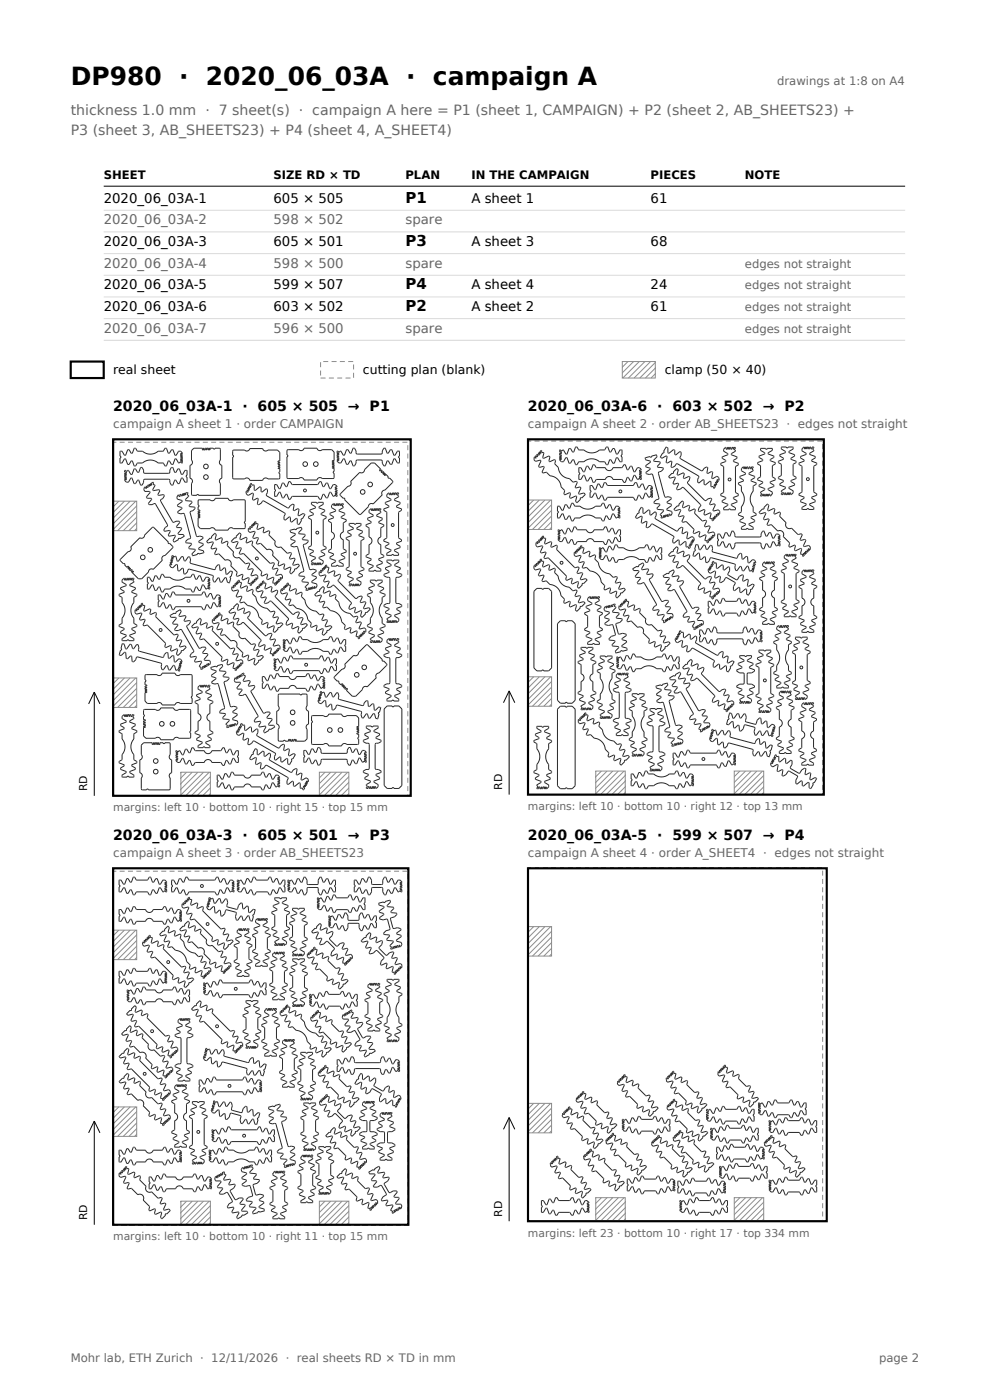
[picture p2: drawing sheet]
<svg xmlns="http://www.w3.org/2000/svg" width="210mm" height="297mm" viewBox="0 0 210 297" stroke-linecap="round" stroke-linejoin="round" font-family="sans-serif">
<defs><g id="words">
<text font-size="5.3" x="15" y="18">DP980 · 2020_06_03A · campaign A</text>
<g font-size="3.2">
<text x="86" y="43">P1</text>
<text x="86" y="52.2">P3</text>
<text x="86" y="61.4">P4</text>
<text x="86" y="66">P2</text>
</g>
<g font-size="3" fill="#666">
<text x="15" y="24.5">thickness 1.0 mm · 7 sheet(s) · campaign A here = P1 (sheet 1, CAMPAIGN) + P2 (sheet 2, AB_SHEETS23) +</text>
<text x="15" y="28.7">P3 (sheet 3, AB_SHEETS23) + P4 (sheet 4, A_SHEET4)</text>
</g>
<g font-size="3">
<text x="24" y="87.2">2020_06_03A-1 · 605 × 505 → P1</text>
<text x="112" y="87.2">2020_06_03A-6 · 603 × 502 → P2</text>
<text x="24" y="178.2">2020_06_03A-3 · 605 × 501 → P3</text>
<text x="112" y="178.2">2020_06_03A-5 · 599 × 507 → P4</text>
</g>
<g font-size="2.8">
<text x="22" y="43">2020_06_03A-1</text>
<text x="58" y="43">605 × 505</text>
<text x="100" y="43">A sheet 1</text>
<text x="138" y="43">61</text>
<text x="22" y="52.2">2020_06_03A-3</text>
<text x="58" y="52.2">605 × 501</text>
<text x="100" y="52.2">A sheet 3</text>
<text x="138" y="52.2">68</text>
<text x="22" y="61.4">2020_06_03A-5</text>
<text x="58" y="61.4">599 × 507</text>
<text x="100" y="61.4">A sheet 4</text>
<text x="138" y="61.4">24</text>
<text x="22" y="66">2020_06_03A-6</text>
<text x="58" y="66">603 × 502</text>
<text x="100" y="66">A sheet 2</text>
<text x="138" y="66">61</text>
</g>
<g font-size="2.8" fill="#666">
<text x="22" y="47.6">2020_06_03A-2</text>
<text x="58" y="47.6">598 × 502</text>
<text x="86" y="47.6">spare</text>
<text x="22" y="56.8">2020_06_03A-4</text>
<text x="58" y="56.8">598 × 500</text>
<text x="86" y="56.8">spare</text>
<text x="22" y="70.6">2020_06_03A-7</text>
<text x="58" y="70.6">596 × 500</text>
<text x="86" y="70.6">spare</text>
</g>
<g font-size="2.6">
<text x="24" y="79.3">real sheet</text>
<text x="77" y="79.3">cutting plan (blank)</text>
<text x="141" y="79.3">clamp (50 × 40)</text>
</g>
<g font-size="2.5" fill="#666">
<text x="164.8" y="18">drawings at 1:8 on A4</text>
<text x="158" y="56.8">edges not straight</text>
<text x="158" y="61.4">edges not straight</text>
<text x="158" y="66">edges not straight</text>
<text x="158" y="70.6">edges not straight</text>
<text x="24" y="90.8">campaign A sheet 1 · order CAMPAIGN</text>
<text x="112" y="90.8">campaign A sheet 2 · order AB_SHEETS23 · edges not straight</text>
<text x="24" y="181.8">campaign A sheet 3 · order AB_SHEETS23</text>
<text x="112" y="181.8">campaign A sheet 4 · order A_SHEET4 · edges not straight</text>
<text x="15" y="289">Mohr lab, ETH Zurich · 12/11/2026 · real sheets RD × TD in mm</text>
<text x="186.5" y="289">page 2</text>
</g>
<g font-size="2.5">
<text x="22" y="38">SHEET</text>
<text x="58" y="38">SIZE RD × TD</text>
<text x="86" y="38">PLAN</text>
<text x="100" y="38">IN THE CAMPAIGN</text>
<text x="138" y="38">PIECES</text>
<text x="158" y="38">NOTE</text>
</g>
<g font-size="2.3">
<text x="18.5" y="167.8" transform="rotate(-90 18.5 167.8)">RD</text>
<text x="106.5" y="167.6" transform="rotate(-90 106.5 167.6)">RD</text>
<text x="18.5" y="258.8" transform="rotate(-90 18.5 258.8)">RD</text>
<text x="106.5" y="258.1" transform="rotate(-90 106.5 258.1)">RD</text>
</g>
<g font-size="2.3" fill="#666">
<text x="24" y="172.1">margins: left 10 · bottom 10 · right 15 · top 15 mm</text>
<text x="112" y="171.9">margins: left 10 · bottom 10 · right 12 · top 13 mm</text>
<text x="24" y="263.1">margins: left 10 · bottom 10 · right 11 · top 15 mm</text>
<text x="112" y="262.4">margins: left 23 · bottom 10 · right 17 · top 334 mm</text>
</g>
</g></defs>
<g fill="none" stroke="#000" stroke-width=".21">
<path d="M22 39.5h170M20 146.8v22M20 146.8l-1.2 2.5M20 146.8l1.2 2.5M108 146.6v22M108 146.6l-1.2 2.5M108 146.6l1.2 2.5M20 237.8v22M20 237.8l-1.2 2.5M20 237.8l1.2 2.5M108 237.1v22M108 237.1l-1.2 2.5"/>
<path d="M108 237.1l1.2 2.5"/>
</g>
<path d="M22 44.6h170M22 49.2h170M22 53.8h170M22 58.4h170M22 63h170M22 67.6h170M22 72.2h170" fill="none" stroke="#d9d9d9" stroke-width=".21"/>
<path d="M15 76.7h7v3.5h-7zM24 93.2h63.1v75.6h-63.1zM112 93.2h62.7v75.4h-62.7zM24 184.2h62.6v75.6h-62.6zM112 184.2h63.4v74.9h-63.4z" fill="none" stroke="#000" stroke-width=".46"/>
<path d="M68 76.7h7v3.5h-7zM24 93.8h62.5v75h-62.5zM112 93.6h62.5v75h-62.5zM24 184.8h62.5v75h-62.5zM112 184.1h62.5v75h-62.5z" fill="none" stroke="#8c8c8c" stroke-width=".21" stroke-dasharray="1.1 .7" stroke-linecap="butt"/>
<g fill="none" stroke="#8c8c8c" stroke-width=".21">
<path d="M132 76.7h7v3.5h-7zM132 76.7l-.1 .1M133.2 76.7l-1.3 1.3M134.4 76.7l-2.5 2.5M135.6 76.7l-3.5 3.5M136.8 76.7l-3.5 3.5M138 76.7l-3.5 3.5M139 76.9l-3.3 3.3M139 78.1l-2.1 2.1M139 79.3l-.9 .9M24 106.3h5v6.3h-5zM24 106.3v.1"/>
<path d="M25.2 106.3l-1.2 1.3M26.4 106.3l-2.4 2.5M27.6 106.3l-3.6 3.7M28.8 106.3l-4.8 4.9M29.1 107.3l-5.1 5.1M29.1 108.5l-4.1 4.1M29.1 109.7l-3 2.9M29.1 110.9l-1.8 1.7M29.1 112.1l-.6 .5M112 106.1h5v6.2h-5zM112 106.1h-.1M113.2 106.1l-1.3 1.2"/>
<path d="M114.4 106.1l-2.5 2.4M115.6 106.1l-3.7 3.6M116.8 106.1l-4.9 4.8M117 107l-5.1 5.1M117 108.2l-4.1 4.1M117 109.4l-2.9 2.9M117 110.6l-1.6 1.7M117 111.8l-.4 .5M24 143.8h5v6.3h-5zM24 143.8v.1M25.2 143.8l-1.2 1.3M26.4 143.8l-2.4 2.5"/>
<path d="M27.6 143.8l-3.6 3.7M28.8 143.8l-4.8 4.9M29.1 144.8l-5.1 5.1M29.1 146l-4.1 4.1M29.1 147.2l-3 2.9M29.1 148.4l-1.8 1.7M29.1 149.6l-.6 .5M112 143.6h5v6.2h-5zM112 143.6h-.1M113.2 143.6l-1.3 1.2M114.4 143.6l-2.5 2.4M115.6 143.6l-3.7 3.6"/>
<path d="M116.8 143.6l-4.9 4.8M117 144.5l-5.1 5.1M117 145.7l-4.1 4.1M117 146.9l-2.9 2.9M117 148.1l-1.6 1.7M117 149.3l-.4 .5M38.4 163.8h6.2v5h-6.2zM38.4 163.8l-.1 .1M39.6 163.8l-1.3 1.3M40.8 163.8l-2.5 2.5M42 163.8l-3.7 3.7M43.2 163.8l-4.9 4.9"/>
<path d="M44.4 163.8l-5 5M44.7 164.7l-4.1 4.1M44.7 165.9l-2.9 2.9M44.7 167.1l-1.7 1.7M44.7 168.3l-.5 .5M67.7 163.8h6.3v5h-6.3zM67.7 163.8v.1M68.9 163.8l-1.2 1.3M70.2 163.8l-2.5 2.5M71.4 163.8l-3.7 3.7M72.5 163.8l-4.8 4.9M73.7 163.8l-4.9 5"/>
<path d="M74 164.7l-4 4.1M74 165.9l-2.9 2.9M74 167.1l-1.7 1.7M74 168.3l-.4 .5M126.4 163.6h6.2v5h-6.2zM126.4 163.6h-.1M127.6 163.6l-1.3 1.2M128.8 163.6l-2.5 2.4M130 163.6l-3.7 3.6M131.2 163.6l-4.9 4.8M132.4 163.6l-5 5M132.7 164.5l-4.1 4.1"/>
<path d="M132.7 165.7l-2.9 2.9M132.7 166.9l-1.7 1.7M132.7 168.1l-.5 .5M155.8 163.6h6.2v5h-6.2zM155.8 163.6h-.1M156.9 163.6l-1.2 1.2M158.1 163.6l-2.4 2.4M159.4 163.6l-3.7 3.6M160.6 163.6l-4.9 4.8M161.7 163.6l-5 5M162.1 164.5l-4.1 4.1M162.1 165.7l-2.9 2.9"/>
<path d="M162.1 166.9l-1.8 1.7M162.1 168.1l-.5 .5M24 197.3h5v6.3h-5zM24 197.3v.1M25.2 197.3l-1.2 1.3M26.4 197.3l-2.4 2.5M27.6 197.3l-3.6 3.7M28.8 197.3l-4.8 4.9M29.1 198.3l-5.1 5.1M29.1 199.5l-4.1 4.1M112 196.6h5v6.2h-5zM112 196.6h-.1"/>
<path d="M113.2 196.6l-1.3 1.2M114.4 196.6l-2.5 2.4M115.6 196.6l-3.7 3.6M116.8 196.6l-4.9 4.8M117 197.5l-5.1 5.1M117 198.7l-4.1 4.1M117 199.9l-2.9 2.9M29.1 200.7l-3 2.9M29.1 201.9l-1.8 1.7M29.1 203.1l-.6 .5M117 202.3l-.4 .5M117 201.1l-1.6 1.7"/>
<path d="M24 234.8h5v6.3h-5zM24 234.8v.1M25.2 234.8l-1.2 1.3M26.4 234.8l-2.4 2.5M27.6 234.8l-3.6 3.7M28.8 234.8l-4.8 4.9M29.1 235.8l-5.1 5.1M29.1 237l-4.1 4.1M29.1 238.2l-3 2.9M29.1 239.4l-1.8 1.7M112 234.1h5v6.2h-5zM112 234.1h-.1"/>
<path d="M113.2 234.1l-1.3 1.2M114.4 234.1l-2.5 2.4M115.6 234.1l-3.7 3.6M116.8 234.1l-4.9 4.8M117 235l-5.1 5.1M117 236.2l-4.1 4.1M117 237.4l-2.9 2.9M117 238.6l-1.6 1.7M117 239.8l-.4 .5M29.1 240.6l-.6 .5M38.4 254.8h6.2v5h-6.2zM38.4 254.8l-.1 .1"/>
<path d="M39.6 254.8l-1.3 1.3M40.8 254.8l-2.5 2.5M42 254.8l-3.7 3.7M43.2 254.8l-4.9 4.9M44.4 254.8l-5 5M44.7 255.7l-4.1 4.1M44.7 256.9l-2.9 2.9M44.7 258.1l-1.7 1.7M44.7 259.3l-.5 .5M67.7 254.8h6.3v5h-6.3zM67.7 254.8v.1M68.9 254.8l-1.2 1.3"/>
<path d="M70.2 254.8l-2.5 2.5M71.4 254.8l-3.7 3.7M72.5 254.8l-4.8 4.9M73.7 254.8l-4.9 5M74 255.7l-4 4.1M74 256.9l-2.9 2.9M74 258.1l-1.7 1.7M74 259.3l-.4 .5M126.4 254.1h6.2v5h-6.2zM126.4 254.1h-.1M127.6 254.1l-1.3 1.2M128.8 254.1l-2.5 2.4"/>
<path d="M130 254.1l-3.7 3.6M131.2 254.1l-4.9 4.8M132.4 254.1l-5 5M132.7 255l-4.1 4.1M132.7 256.2l-2.9 2.9M132.7 257.4l-1.7 1.7M132.7 258.6l-.5 .5M155.8 254.1h6.2v5h-6.2zM155.8 254.1h-.1M156.9 254.1l-1.2 1.2M158.1 254.1l-2.4 2.4M159.4 254.1l-3.7 3.6"/>
<path d="M160.6 254.1l-4.9 4.8M161.7 254.1l-5 5M162.1 255l-4.1 4.1M162.1 256.2l-2.9 2.9M162.1 257.4l-1.8 1.7M162.1 258.6l-.5 .5"/>
</g>
<g fill="none" stroke="#262626" stroke-width=".21">
<path d="M25.5 95.7h.4l.5 .9h.2l.5-1.2h.3l.5 .8 .2-.1 .4-1h.3l.4 .6h1a2.5 2.5 0 0 0 3.3 0h1.1l.4-.6h.3l.4 1 .2 .1 .5-.8h.3l.5 1.2h.2l.5-.9h.4l.4 .4-.4 .1v.3h.4v.1h-.4v.2h.4v.3h-.4v.1h.4v.3h-.4v.1h.4v.1h-.4v.1h.4v.4h-.2a.19 .19 0 0 0-.2-.2 .19 .19 0 0 0-.2 .2h-.2l-.6-.9-.2 .1-.4 1.1h-.3l-.5-.7h-.2l-.4 1h-.3l-.4-.6h-1.1a2.5 2.5 0 0 0-3.3 0h-1l-.4 .6h-.3l-.4-1h-.2l-.5 .7h-.3l-.5-1.2-.2 .1-.5 .8h-.4v-1a.19 .19 0 0 0 .1-.2 .19 .19 0 0 0-.1-.2zM26.5 99.8h.2a.19 .19 0 0 0 .2 .2 .19 .19 0 0 0 .1-.2h.3l.4 .8 .3 .1 .4-1.2h.4l.4 .7h.2l.4-1h.3l.4 .5v.5l.2 .2h5.1l.2-.2v-.5l.3-.5h.3l.5 1h.2l.4-.7h.3l.5 1.2 .2-.1 .5-.8h.4l.1 1.1a.19 .19 0 0 0-.2 .1 .19 .19 0 0 0 .2 .2l-.1 1.1h-.4l-.5-.9h-.2l-.5 1.2h-.3l-.4-.7h-.2l-.5 1h-.3l-.3-.5v-.6l-.2-.1h-5.1l-.2 .1v.6l-.4 .5h-.2l-.5-1h-.2l-.5 .7h-.3l-.4-1.2h-.3l-.5 .9h-.4l-.4-.5h.4v-.1h-.4v-.2h.4v-.2h-.4v-.3h.4v-.1h-.4v-.2h.4v-.2h-.4v-.1h.4v-.2h-.4zM40.6 95.6l.5-.5h1.8v.4h.3v-.4h.1v.4h.3v-.4h.2v.4h.1v-.4h.3v.4h.1v-.4h.1v.4h.2v-.4h.6a.19 .19 0 0 0 .2 .2 .19 .19 0 0 0 .2-.2h.9l.2 .2v2.3l-.2 .5 .2 .4 .4 .2v2.7l-.4 .3-.2 .3 .2 .6v2.3l-.2 .2h-4.4a.19 .19 0 0 0-.2-.2 .19 .19 0 0 0-.2 .2h-.9l-.2-.2v-2.3l.2-.6-.1-.3-.4-.3v-2.7l.4-.2 .1-.4-.2-.5zM49.4 95.5h2.5l.5 .2 .4-.2 .2-.3h2.7l.2 .3 .4 .2 .5-.2h2.1l.5 .5v1.8h-.4v.2h.4v.2h-.4v.2h.4v.1h-.4v.2h.4v.2h-.4v.1h.4v.3h-.4v.1h.4v.7a.19 .19 0 0 0-.2 .2 .19 .19 0 0 0 .2 .2l-.1 .9-.2 .2h-2.3l-.5-.2-.4 .1-.2 .4h-2.7l-.2-.4-.4-.1-.5 .2h-2.4l-.1-.3v-4.3a.19 .19 0 0 0 .1-.2 .19 .19 0 0 0-.1-.2zM60.9 95.5l2.5-.1 .6 .2 .3-.2 .2-.3h2.7l.3 .4 .3 .1 .5-.2h2.1l.5 .5v1.8h-.4v.3h.4v.1h-.4v.2h.4v.2h-.4v.1h.4v.2h-.4v.2h.4v.2h-.4v.1h.4v.7a.19 .19 0 0 0-.2 .2 .19 .19 0 0 0 .2 .2v.9l-.3 .2h-2.3l-.5-.2-.3 .2-.3 .3h-2.7l-.2-.3-.4-.2-.5 .2h-2.4l-.1-.2v-4.4a.19 .19 0 0 0 .2-.2 .19 .19 0 0 0-.2-.2zM71.5 95.7h.2a.19 .19 0 0 0 .2 .2 .19 .19 0 0 0 .2-.2h.2l.5 .9h.2l.5-1.2h.3l.4 .7h.3l.4-1h.3l.3 .5v.6l.2 .1h5.1l.3-.1v-.6l.3-.5h.3l.4 1h.3l.4-.7h.3l.5 1.2h.2l.5-.9h.4v1.1a.19 .19 0 0 0-.1 .2 .19 .19 0 0 0 .1 .1v1.1h-.4l-.5-.9h-.2l-.5 1.2h-.3l-.4-.7h-.3l-.4 1h-.3l-.3-.5v-.5l-.2-.2h-5.1l-.2 .1-.1 .6-.3 .5h-.3l-.4-1h-.3l-.4 .7h-.3l-.5-1.2h-.2l-.5 .9h-.4l-.4-.5h.4v-.2h-.4v-.2h.4v-.2h-.4v-.3h.4v-.1h-.4v-.2h.4v-.2h-.4v-.1h.4v-.1h-.4zM113.6 96.7l.3 .2 .2-.1-.3-.3 .2-.2 .3 .3 .1-.2-.2-.2 .1-.1 .2 .2 .1-.1-.2-.2v-.1l.3 .3 .1-.1-.3-.3 .3-.2 .2 .1a.19 .19 0 0 0 0 .3 .19 .19 0 0 0 .2 0l.2 .1-.3 1 .2 .1 1.1-.5 .2 .3-.1 .8 .1 .1 1-.4 .2 .2-.1 .7 .7 .8a2.5 2.5 0 0 0 2.4 2.3l.7 .8 .7-.2 .3 .2-.5 1 .1 .2 .9-.2 .2 .2-.5 1.2 .2 .1 .9-.2 .3 .3-.7 .7a.19 .19 0 0 0-.3 0 .19 .19 0 0 0 0 .3l-.7 .7-.3-.3 .2-.9-.1-.2-1.2 .5-.2-.2 .2-.8-.2-.2-1 .5-.2-.3 .2-.7-.8-.7a2.5 2.5 0 0 0-2.3-2.4l-.8-.7-.7 .1-.2-.1 .4-1.1-.1-.2-.8 .3-.2-.2 .4-1.2-.1-.2-1 .3-.3-.3v-.6l.3 .2 .1-.1-.2-.2zM118.7 95.5h.2a.19 .19 0 0 0 .2 .1 .19 .19 0 0 0 .2-.1h.2l.6 .8h.2l.4-1.2 .3 .1 .5 .7h.2l.4-1.1h.3l.4 .7h1.1a2.5 2.5 0 0 0 3.3 0h1l.4-.7h.3l.4 1.1h.2l.5-.7 .3-.1 .5 1.2h.2l.5-.8h.4v1a.19 .19 0 0 0-.1 .2 .19 .19 0 0 0 .1 .2v1.1l-.4-.1-.5-.8h-.2l-.5 1.2h-.3l-.5-.8h-.2l-.4 1.1h-.3l-.4-.6h-1a2.5 2.5 0 0 0-3.3 0h-1.1l-.4 .6h-.3l-.4-1.1h-.2l-.5 .8h-.3l-.5-1.2h-.2l-.5 .8-.4 .1-.4-.4v-.1h.4v-.2h-.4v-.1h.4v-.1h-.4v-.3h.4v-.2h-.4v-.3h.4v-.1h-.4v-.1h.4v-.3h-.4zM122.8 99.2h.4l.5 .9h.2l.5-1.2h.3l.5 .7h.2l.4-1h.3l.4 .6h1.9a.83 .83 0 0 0 .8 .6 .83 .83 0 0 0 .8-.6h1.9l.4-.6h.3l.5 1h.2l.4-.7h.3l.5 1.2h.2l.5-.9h.4l.4 .5h-.3v.3h.3v.1h-.3v.1h.3v.3h-.3v.2h.3v.3h-.3v.1h.3v.1h-.3v.1h.3v.4h-.2a.19 .19 0 0 0-.2-.2 .19 .19 0 0 0-.2 .2h-.2l-.5-.9-.2 .1-.5 1.1h-.3l-.4-.7h-.3l-.4 1h-.3l-.4-.6h-1.9a.83 .83 0 0 0-.8-.6 .83 .83 0 0 0-.8 .6h-1.9l-.4 .6h-.3l-.4-1h-.2l-.5 .7h-.3l-.4-1.2-.3 .1-.5 .8h-.4v-1a.19 .19 0 0 0 .2-.2 .19 .19 0 0 0-.2-.2zM136 99.6h.1M136.9 97.1l1-.2 .2 .1 .1-.2 1.1-.3 .1 .4-.7 .7v.2l1.3 .2v.3l-.5 .6v.2l1.1 .1 .1 .3-.4 .5-.5 .1-.1 .3 1.3 4.9 .2 .2 .5-.1 .6 .1 .1 .3-.9 .7 .1 .2 .8 .3 .1 .2-1.1 .8 .1 .2 1 .3 .1 .4-.3 .5-.2-.4-.2 .1 .1 .4h-.3l-.1-.3h-.1l.1 .4h-.1l-.1-.4-.3 .1 .1 .4h-.1l-.1-.4-.1 .1 .1 .3-.1 .1-.1-.4h-.1v.4l-.4 .1-.1-.2a.19 .19 0 0 0 .1-.2 .19 .19 0 0 0-.2-.2v-.2l.7-.7-.1-.2-1.3-.2v-.2l.6-.6-.1-.3-1.1-.1-.1-.3 .5-.5 .5-.1 .1-.3-1.4-4.9-.2-.1-.5 .1-.6-.2-.1-.3 .9-.7v-.2l-.9-.2v-.3l1-.8-.1-.2-.9-.3zM141.3 94.9l.4 .2v.9l.2 .2 1-.8 .2 .1v.9l.2 .1 .9-.7 .3 .1v.7l-.3 .5 .1 .2 4.4 2.6 .3-.1 .3-.4 .5-.3 .3 .1-.1 1.1 .2 .1 .7-.4 .3 .2-.2 1.2 .2 .1 .9-.4 .3 .2 .2 .5-.4-.1-.1 .2 .3 .2-.1 .1-.3-.2-.1 .1 .4 .2-.1 .1-.3-.2-.2 .3 .4 .1-.2 .3-.3-.2v.1l.3 .2-.1 .1-.3-.2-.1 .1 .4 .2-.3 .4-.2-.1a.19 .19 0 0 0-.1-.3 .19 .19 0 0 0-.2 .1l-.2-.1v-1l-.2-.1-1 .8-.2-.2-.1-.8-.1-.1-.9 .6-.3-.1v-.6l.2-.5-.1-.2-4.4-2.6h-.3l-.2 .5-.6 .3-.2-.1 .1-1.2-.2-.1-.7 .4-.3-.1 .2-1.3-.2-.1-.9 .5-.3-.2 .5-.9a.19 .19 0 0 0 .2-.1 .19 .19 0 0 0 0-.2z"/>
<path d="M153.5 95.3h.1M153.9 94.9h.1v.4h.3v-.4h.1v.4h.1v-.4h.1v.4h.2v-.4h.2v.4h.3v-.4h.2v.4h.1v-.4h.4v.2a.19 .19 0 0 0-.2 .2 .19 .19 0 0 0 .2 .2v.2l-.9 .5v.2l1.2 .5v.3l-.7 .5v.2l1 .4v.3l-.6 .4v5.4l.6 .4v.3l-1 .5v.2l.7 .4v.3l-1.2 .5v.2l.9 .5v.4l-1.1 .1a.19 .19 0 0 0-.1-.2 .19 .19 0 0 0-.2 .2l-1.1-.1v-.4l.9-.5v-.2l-1.2-.5v-.3l.7-.4v-.2l-1-.5v-.3l.6-.4v-5.4l-.6-.4v-.3l1-.4v-.2l-.7-.5v-.3l1.2-.5v-.2l-.9-.5v-.4zM157.3 99.4h.1M157.6 99.1h.2v.3h.1v-.3h.1v.3h.1v-.3h.2v.3h.1v-.3h.2v.3h.3v-.3h.2v.3h.3v-.3h.3l.1 .2a.19 .19 0 0 0-.2 .2 .19 .19 0 0 0 .2 .2l-.1 .2-.8 .5v.2l1.2 .5v.3l-.8 .4v.3l1.1 .4v.3l-.6 .3v1.1a2.5 2.5 0 0 0 0 3.3v1.1l.6 .4v.3l-1.1 .4v.2l.8 .4v.3l-1.2 .5v.3l.8 .4 .1 .4-1.1 .1a.19 .19 0 0 0-.2-.2 .19 .19 0 0 0-.2 .2l-1-.1v-.4l.8-.4v-.3l-1.1-.5v-.3l.7-.4v-.2l-1.1-.4 .1-.3 .6-.4v-1.1a2.5 2.5 0 0 0 0-3.3v-1.1l-.6-.3-.1-.3 1.1-.5v-.2l-.7-.4v-.3l1.1-.5v-.2l-.8-.6v-.3zM161.3 95.1h1.1a.19 .19 0 0 0 .2 .2 .19 .19 0 0 0 .2-.2l1 .1v.4l-.8 .4-.1 .3 1.2 .5v.3l-.7 .4v.2l1.1 .5-.1 .2-.6 .4v2.3l.6 .4 .1 .3-1.1 .4v.3l.7 .4v.3l-1.2 .5 .1 .2 .8 .5v.4h-.2l-.1 .4h-.2v-.4h-.2v.4h-.1v-.4h-.2v.4h-.1v-.4h-.1v.4h-.3v-.4h-.1v.4h-.2v-.4h-.3v.4h-.3l-.1-.2a.19 .19 0 0 0 .2-.2 .19 .19 0 0 0-.2-.2v-.2l.9-.5v-.3l-1.2-.4v-.3l.8-.4v-.3l-1.1-.4v-.3l.6-.4v-2.3l-.6-.4v-.2l1.1-.5v-.2l-.8-.4v-.3l1.2-.5v-.3l-.9-.5zM165.8 94.8h1a.19 .19 0 0 0 .2 .2 .19 .19 0 0 0 .2-.2l1 .1v.4l-.8 .5-.1 .2 1.2 .5v.3l-.7 .4v.2l1.1 .5-.1 .2-.6 .4v2.3l.6 .4 .1 .3-1.1 .5v.2l.7 .4v.3l-1.1 .5v.2l.8 .5v.5l-.4 .3-.1-.3h-.2v.3h-.1v-.3h-.2v.3h-.1v-.3h-.1v.3h-.3v-.3h-.1v.3h-.2v-.3h-.3v.3h-.3l-.1-.2a.19 .19 0 0 0 .2-.2 .19 .19 0 0 0-.2-.2l.1-.2 .8-.5v-.3l-1.2-.4v-.3l.8-.4v-.3l-1.1-.4v-.3l.6-.4v-2.3l-.6-.4v-.2l1.1-.5v-.2l-.8-.4v-.3l1.2-.5v-.2l-.8-.5zM170.5 94.9l.1-.1v.4h.1v-.4h.2v.4h.1v-.4h.1v.4h.1v-.4h.3v.4h.2v-.4h.3v.4h.2v-.4h.4v.3a.19 .19 0 0 0-.2 .2 .19 .19 0 0 0 .2 .1v.3l-.8 .5-.1 .2 1.2 .4v.3l-.7 .5v.2l1 .4v.3l-.6 .5v5.3l.6 .4v.3l-1 .5v.2l.7 .4v.3l-1.2 .5 .1 .2 .8 .5v.4l-1 .1a.19 .19 0 0 0-.2-.2 .19 .19 0 0 0-.2 .2l-1.1-.1v-.4l.9-.5v-.2l-1.2-.5v-.3l.7-.4 .1-.2-1.1-.5v-.3l.6-.4v-5.3l-.6-.5v-.3l1.1-.4-.1-.2-.7-.5v-.3l1.2-.4v-.2l-.9-.6v-.4zM29.7 114.1l.3 .1 .4-.1 .3-.6 1.8-1.7 3.2 3.2a.19 .19 0 0 0 0 .3 .19 .19 0 0 0 .3 0l.6 .6v.3l-1.6 1.7-.5 .2-.2 .3 .1 .5-1.9 1.9-.4-.1-.4 .1-.2 .6-1.4 1.4h-.7l-1.3-1.3 .2-.3v-.1l-.3 .3-.2-.2 .3-.2-.2-.2-.3 .3-.1-.2 .2-.3-.1-.1-.2 .3-.1-.1 .2-.3-.4 .1 .3-.2-.2-.2-.3 .3-.5-.5a.19 .19 0 0 0 0-.3 .19 .19 0 0 0-.2 0l-.7-.7v-.2l1.7-1.7 .5-.2 .1-.4-.1-.4zM30.7 103.4v-.1l.2 .3 .3-.1-.2-.3 .1-.1 .2 .3 .2-.1-.2-.3 .2-.1 .2 .3 .1-.1-.2-.3 .1-.1 .2 .4 .1-.1-.2-.3 .1-.1 .2 .3h.1l-.2-.4 .5-.2 .1 .2a.19 .19 0 0 0-.1 .3 .19 .19 0 0 0 .3 0l.1 .2-.5 .9 .1 .2 1.2-.2 .2 .3-.4 .7 .1 .2 1.1-.2 .2 .3-.4 .5-.4 .3v.3l2.5 4.4 .3 .1 .4-.2h.6l.2 .2-.7 .9 .2 .2h.8l.1 .3-.7 1 .1 .2h1l.2 .3-.9 .6a.19 .19 0 0 0-.3-.1 .19 .19 0 0 0 0 .3l-1 .5-.2-.4 .5-.8-.1-.2-1.2 .1-.2-.2 .4-.7-.1-.3-1.1 .2-.1-.3 .3-.5 .4-.3v-.3l-2.5-4.4-.3-.1-.4 .3-.7-.1-.1-.2 .7-.9-.2-.2h-.8l-.1-.3 .7-1-.1-.1-1-.1-.2-.3zM36.5 117.9h.3a.19 .19 0 0 0 .1 .2 .19 .19 0 0 0 .2-.1l.2 .1 .3 .9 .2 .1 .7-1h.3l.3 .8 .2 .1 .6-.9 .3 .1 .2 .6-.1 .5 .2 .2 4.9 1.3 .3-.1 .1-.5 .4-.4 .3 .1 .2 1.1h.2l.6-.5h.3l.2 1.3h.2l.7-.7 .4 .1-.3 1.1a.19 .19 0 0 0-.2 .1 .19 .19 0 0 0 .1 .2l-.3 1-.3-.1-.3-.9-.2-.1-.8 1h-.3l-.2-.9h-.2l-.7 .9-.3-.1-.2-.6 .1-.5-.1-.2-4.9-1.4-.3 .1-.1 .5-.5 .5-.3-.1-.1-1.1-.3-.1-.6 .6h-.3l-.1-1.3h-.2l-.7 .6-.5-.1-.2-.5 .4 .1v-.3l-.3-.1v-.2l.4 .1 .1-.3-.4-.1v-.1l.4 .1v-.1l-.3-.1v-.3l.4 .1v-.1l-.3-.1v-.1l.4 .1v-.1l-.4-.1zM37.8 105h.1l.1 .4 .2-.1-.1-.4h.3l.1 .3h.2l-.1-.4h.1l.1 .3h.2l-.1-.4h.1l.1 .4 .1-.1-.1-.3 .1-.1 .1 .4h.1l-.1-.4 .5-.1 .1 .2a.19 .19 0 0 0-.1 .2 .19 .19 0 0 0 .2 .2v.2l-.7 .7 .1 .2 1.2 .1 .1 .3-.6 .6 .1 .3 1.1 .1 .1 .2-.5 .5-.5 .2-.1 .2 1.3 5 .3 .1 .5-.1 .6 .2 .1 .2-.9 .8v.2l.8 .2 .1 .3-1 .8 .1 .2 .9 .2 .1 .4-1 .3a.19 .19 0 0 0-.2-.1 .19 .19 0 0 0-.1 .2l-1.1 .3-.1-.4 .7-.7v-.3l-1.3-.1-.1-.3 .6-.6v-.2l-1.2-.2v-.3l.4-.4 .5-.2 .1-.2-1.3-4.9-.2-.2-.5 .1-.6-.2-.1-.3 .9-.6-.1-.2-.8-.3-.1-.3 1.1-.7-.1-.2-1-.3-.1-.4zM39.1 118.9h.1"/>
<path d="M42.1 106.1l2.4-.1 .6 .2 .4-.1 .2-.4h2.7l.2 .4 .4 .1 .5-.2h2.4l.1 .3v4.4a.19 .19 0 0 0-.2 .1 .19 .19 0 0 0 .2 .2v1l-.2 .1-2.3 .1-.5-.3-.4 .2-.2 .4h-2.7l-.3-.4-.3-.2-.6 .3h-2l-.5-.5v-1.9h.4v-.1h-.4v-.1h.4v-.3h-.4v-.1h.4v-.1h-.4v-.3h.4v-.1h-.4v-.2h.4v-.3h-.4v-.7a.19 .19 0 0 0 .2-.2 .19 .19 0 0 0-.2-.1zM44.8 113.9l.8-.8 .3 .3-.3 1 .2 .2 1.2-.5 .2 .2-.2 .8 .1 .2 1.1-.5 .2 .2-.2 .7 1.4 1.4a.83 .83 0 0 0 .1 1 .83 .83 0 0 0 1 .1l1.4 1.4 .7-.2 .2 .2-.5 1.1 .2 .1 .8-.2 .2 .2-.5 1.2 .2 .2 1-.3 .3 .3v.6l-.4-.2-.1 .1 .3 .2-.2 .2-.2-.3-.2 .2 .2 .3-.1 .2-.3-.3-.1 .1 .3 .2-.1 .1-.3-.2-.1 .1 .3 .2-.1 .1-.2-.3-.2 .2 .2 .3-.2 .2-.2-.1a.19 .19 0 0 0 0-.3 .19 .19 0 0 0-.3 0l-.1-.1 .3-1-.2-.1-1.2 .4-.2-.2 .2-.8-.1-.2-1.1 .5-.2-.2 .2-.7-1.4-1.4a.83 .83 0 0 0-.1-1 .83 .83 0 0 0-1-.1l-1.4-1.4-.7 .2-.2-.2 .5-1.1-.2-.1-.8 .2-.2-.2 .4-1.2-.1-.2-1 .3-.2-.3 .7-.8h.2zM50.8 113.1l.3 .3-.2 .9 .1 .2 1.2-.5 .2 .2-.2 .8 .1 .2 1.1-.5 .2 .3-.1 .7 3.8 3.8 .7-.1 .2 .2-.4 1 .1 .2 .9-.2 .2 .2-.5 1.1 .1 .2 1-.3 .3 .4v.5l-.3-.2-.2 .2 .3 .2-.2 .2-.3-.3-.2 .2 .3 .3-.2 .2-.2-.3-.1 .1 .2 .3h-.1l-.2-.2-.1 .1 .3 .2-.1 .1-.3-.2h-.1l.3 .3-.3 .2-.2-.1a.19 .19 0 0 0 0-.3 .19 .19 0 0 0-.2 0l-.2-.1 .3-1-.1-.1-1.2 .5-.2-.2 .2-.9-.2-.1-1 .4-.2-.2 .1-.7-3.8-3.8-.7 .1-.2-.2 .4-1.1-.2-.1-.8 .2-.2-.2 .5-1.2-.2-.1-.9 .2-.3-.3 .7-.7h.3v-.3zM53.2 102.6h.2a.19 .19 0 0 0 .1 .3 .19 .19 0 0 0 .2-.1l.2 .2v.9l.2 .2 1-.8 .3 .1v.9l.2 .1 .8-.7 .3 .1v.7l-.2 .4 .1 .3 4.4 2.5h.3l.3-.4 .5-.3 .3 .1-.2 1.1 .2 .1 .8-.4 .2 .2-.2 1.2 .2 .1 .9-.5 .3 .2-.4 1a.19 .19 0 0 0-.3 0 .19 .19 0 0 0 .1 .3l-.6 .9-.3-.2v-1l-.2-.1-1 .8-.3-.2v-.8l-.2-.2-.9 .7-.3-.1v-.7l.3-.4-.1-.3-4.4-2.5h-.3l-.3 .5-.5 .3-.3-.2 .2-1.1-.2-.1-.8 .4-.2-.1 .1-1.3-.2-.1-.8 .5-.4-.2-.1-.6 .3 .1 .2-.2-.4-.2 .1-.1 .3 .2 .2-.2-.4-.2 .1-.1 .3 .2 .1-.1-.3-.2 .1-.2 .3 .2 .1-.1-.4-.2 .1-.1 .3 .2 .1-.2-.3-.1zM53.6 111.2l.3 .2 .1-.1-.3-.2 .1-.1 .3 .2h.1l-.3-.3 .3-.2 .1 .1a.19 .19 0 0 0 0 .3 .19 .19 0 0 0 .3 0l.1 .1-.2 1 .2 .1 1.1-.5 .2 .2-.2 .9 .2 .1 1-.4 .2 .2-.1 .7 1.3 1.4a.83 .83 0 0 0 .1 1 .83 .83 0 0 0 1.1 .1l1.3 1.3 .7-.1 .2 .2-.4 1.1 .2 .1 .8-.2 .2 .2-.5 1.2 .2 .1 .9-.2 .3 .3-.7 .7a.19 .19 0 0 0-.3 0 .19 .19 0 0 0 0 .3l-.7 .7-.3-.3 .2-.9-.1-.2-1.2 .5-.2-.2 .2-.8-.2-.2-1 .4-.2-.2 .1-.7-1.3-1.3a.83 .83 0 0 0-.1-1 .83 .83 0 0 0-1-.2l-1.4-1.3-.7 .1-.2-.2 .4-1-.2-.2-.8 .2-.2-.2 .5-1.1-.2-.2-.9 .3-.3-.3v-.6l.3 .2 .2-.2-.3-.2 .2-.2 .3 .2 .2-.1-.3-.3 .2-.2 .2 .3 .1-.1-.2-.3zM58.3 102.8h.4l.5 .9h.2l.5-1.2h.3l.4 .7h.3l.4-1h.3l.4 .6h5.4l.4-.6h.3l.4 1h.3l.4-.7h.3l.4 1.2h.3l.5-.9h.4l.4 .4-.4 .1v.2h.4v.2h-.4v.2h.4v.3h-.4v.1h.4v.2h-.4v.2h.4v.1h-.4v.1h.4v.4h-.2a.19 .19 0 0 0-.2-.2 .19 .19 0 0 0-.2 .2h-.2l-.5-.9h-.2l-.5 1.2h-.3l-.4-.7h-.3l-.4 1h-.3l-.4-.6h-5.4l-.4 .6h-.3l-.4-1h-.3l-.4 .7h-.3l-.5-1.2h-.2l-.5 .9h-.4v-1.1a.19 .19 0 0 0 .1-.2 .19 .19 0 0 0-.1-.1zM61.6 112.5l.9-.3 .3 .2 .1-.3 1-.2 .1 .4-.7 .7 .1 .2 1.2 .2 .1 .2-.6 .6 .1 .3 1.1 .1 .1 .3-.5 .5-.5 .1-.1 .3 1.3 4.9 .3 .2 .5-.2 .6 .2 .1 .3-.9 .7v.2l.8 .2 .1 .3-1 .8 .1 .2 .9 .3 .1 .4-.2 .4-.2-.3h-.1l.1 .4-.3 .1-.1-.4-.2 .1 .1 .3-.1 .1-.1-.4h-.2l.1 .4h-.1l-.1-.3h-.1l.1 .4h-.1l-.1-.4-.3 .1 .1 .4-.4 .1-.1-.2a.19 .19 0 0 0 .1-.3 .19 .19 0 0 0-.2-.1l-.1-.2 .7-.7v-.3l-1.3-.1v-.3l.5-.6v-.2l-1.1-.2-.1-.2 .4-.5 .5-.1 .1-.3-1.3-4.9-.2-.2-.5 .1-.6-.2-.1-.2 .9-.7-.1-.2-.7-.2-.2-.3 1.1-.8-.1-.2-1-.3zM61.7 114.4h.1M66.1 106.6h1a.19 .19 0 0 0 .2 .2 .19 .19 0 0 0 .2-.2h1.1l-.1 .4-.8 .5v.2l1.2 .5v.3l-.8 .4v.3l1.1 .4v.3l-.6 .4v5.4l.6 .4v.3l-1.1 .4v.3l.8 .4v.3l-1.2 .5v.2l.8 .5v.4l-.3 .4-.1-.4h-.2v.4h-.1v-.4h-.2v.4h-.2v-.4h-.1v.4h-.2v-.4h-.2v.4h-.2v-.4h-.3v.4h-.3v-.2a.19 .19 0 0 0 .1-.2 .19 .19 0 0 0-.1-.2v-.2l.8-.6v-.2l-1.2-.4 .1-.3 .7-.4v-.3l-1.1-.4 .1-.3 .6-.4v-5.4l-.6-.4-.1-.3 1.1-.4v-.3l-.7-.4v-.3l1.1-.5v-.2l-.8-.5zM70.7 106.9h.1v.3h.1v-.3h.2v.3h.2v-.3h.1v.3h.2v-.3h.2v.3h.1v-.3h.3v.3h.2v-.3h.4v.2a.19 .19 0 0 0-.2 .2 .19 .19 0 0 0 .2 .2v.2l-.9 .5 .1 .2 1.1 .5v.3l-.7 .4v.3l1 .4v.3l-.6 .4v1.9a.83 .83 0 0 0-.6 .8 .83 .83 0 0 0 .6 .8v1.9l.6 .4v.3l-1 .4v.2l.7 .5v.3l-1.2 .4 .1 .3 .8 .5v.4h-1a.19 .19 0 0 0-.2-.2 .19 .19 0 0 0-.2 .2h-1.1v-.4l.9-.5v-.3l-1.2-.4v-.3l.7-.5v-.2l-1-.4v-.3l.6-.4v-1.9a.83 .83 0 0 0 .6-.8 .83 .83 0 0 0-.6-.8v-1.9l-.6-.4v-.3l1-.5v-.2l-.7-.4v-.3l1.2-.5v-.2l-.9-.5v-.5zM74.1 111.1l1-.1a.19 .19 0 0 0 .2 .2 .19 .19 0 0 0 .2-.2l1.1 .1v.4l-.9 .5v.2l1.2 .5v.3l-.7 .4-.1 .2 1.1 .5v.3l-.6 .4v5.3l.6 .5v.2l-1.1 .5 .1 .2 .7 .5v.3l-1.2 .4v.3l.9 .5v.4l-.4 .4-.1-.4h-.3v.4h-.1v-.4h-.1v.4h-.2v-.4h-.1v.4h-.2v-.4h-.2v.4h-.2v-.4h-.3v.4h-.3v-.3a.19 .19 0 0 0 .2-.1 .19 .19 0 0 0-.2-.2v-.2l.8-.6v-.2l-1.1-.5v-.2l.7-.5v-.2l-1.1-.5 .1-.2 .6-.5v-5.3l-.6-.4-.1-.3 1.1-.5v-.2l-.7-.4v-.3l1.1-.5v-.2l-.8-.5zM76.3 100.2l.4 .1 .3-.1 .3-.5 1.4-1.5h.8l1.2 1.3-.2 .3 .1 .1 .3-.2 .2 .2-.3 .2 .2 .2 .3-.3 .1 .2-.2 .3 .1 .1 .2-.3 .1 .1-.2 .2v.1l.3-.2 .1 .1-.3 .2 .1 .1 .3-.3 .5 .5v.3h.2l.7 .8-1.7 1.8-.5 .2-.1 .4 .1 .4-2 1.9-.4-.1-.3 .2-.3 .5-1.6 1.6h-.3l-3.1-3.1a.19 .19 0 0 0 0-.3 .19 .19 0 0 0-.3 0l-.6-.6v-.3l1.6-1.7 .5-.2 .2-.3-.1-.5z"/>
<path d="M78.3 108.3l.4-.4 .1 .4h.2v-.4h.2v.4h.2v-.4h.1v.4h.2v-.4h.2v.4h.1v-.4h.3v.4h.1v-.4h.3l.1 .3a.19 .19 0 0 0-.2 .1 .19 .19 0 0 0 .2 .2v.2l-.9 .6v.2l1.2 .4v.3l-.7 .5v.2l1 .4v.3l-.6 .4v1.9a.83 .83 0 0 0-.6 .8 .83 .83 0 0 0 .6 .8v1.9l.6 .4v.3l-1.1 .5 .1 .2 .7 .4v.3l-1.2 .5v.2l.9 .5v.4l-1.1 .1a.19 .19 0 0 0-.2-.2 .19 .19 0 0 0-.2 .2l-1-.1v-.4l.8-.5v-.2l-1.1-.5v-.3l.7-.4v-.2l-1-.5v-.3l.6-.4v-1.9a.83 .83 0 0 0 .6-.8 .83 .83 0 0 0-.6-.8v-1.9l-.6-.4v-.3l1-.4v-.2l-.7-.5v-.3l1.2-.5-.1-.2-.8-.5zM82.1 104.9l.3-.3 .1 .4h.3v-.4h.1v.4h.3v-.4h.1v.4h.1v-.4h.3v.4h.1v-.4h.2v.4h.2v-.4h.3v.2a.19 .19 0 0 0-.1 .2 .19 .19 0 0 0 .1 .2v.2l-.8 .5v.2l1.1 .5v.3l-.7 .4v.2l1.1 .5v.3l-.7 .4v5.4l.7 .4v.3l-1.1 .4v.3l.7 .4v.3l-1.1 .4v.3l.8 .5v.4h-1a.19 .19 0 0 0-.2-.2 .19 .19 0 0 0-.2 .2h-1v-.4l.8-.5v-.3l-1.2-.4v-.3l.8-.4v-.3l-1.1-.4v-.3l.6-.4v-5.4l-.6-.4v-.3l1.1-.5v-.2l-.8-.4v-.3l1.2-.5v-.2l-.8-.5zM82.1 118.8h1a.19 .19 0 0 0 .2 .2 .19 .19 0 0 0 .2-.2l1.1 .1v.4l-.9 .5v.2l1.2 .5v.3l-.7 .4v.2l1 .4v.4l-.6 .3h-.5l-.1 .2v5.1l.1 .2h.5l.6 .3v.3l-1 .5v.2l.7 .4v.3l-1.2 .5v.2l.9 .6v.4l-.4 .3-.1 .1v-.4h-.3v.4h-.1v-.4h-.2v.4h-.2v-.4h-.1v.4h-.2v-.4h-.2v.4h-.2v-.4h-.1v.4l-.4-.1v-.2a.19 .19 0 0 0 .2-.2 .19 .19 0 0 0-.2-.2v-.2l.9-.5-.1-.2-1.1-.5v-.3l.7-.4v-.2l-1-.5v-.3l.5-.3h.5l.2-.2v-5.1l-.2-.2h-.5l-.5-.4v-.3l1-.4v-.2l-.7-.4v-.3l1.2-.5-.1-.2-.8-.5zM114.3 119l.3 .3 .2-.2-.3-.3 .2-.2 .2 .1a.19 .19 0 0 0 0 .3 .19 .19 0 0 0 .3 0l.1 .2-.2 .9 .1 .2 1.2-.5 .2 .2-.2 .9 .2 .1 1-.5 .2 .3-.1 .7 .7 .7a2.5 2.5 0 0 0 2.3 2.4l.8 .7 .7-.1 .2 .2-.4 1 .1 .1 .9-.1 .2 .2-.5 1.1 .2 .2 .9-.3 .3 .3-.7 .8a.19 .19 0 0 0-.3 0 .19 .19 0 0 0 0 .3l-.8 .7-.3-.3 .3-1-.2-.1-1.1 .5-.2-.3 .2-.8-.2-.1-1 .4-.2-.2 .1-.7-.7-.8a2.5 2.5 0 0 0-2.4-2.3l-.7-.8-.7 .2-.2-.2 .4-1-.1-.2-.9 .2-.2-.2 .5-1.2-.2-.1-.9 .2-.3-.3v-.5l.3 .2 .1-.1-.3-.3 .2-.2 .3 .3 .1-.1-.3-.3 .2-.1 .2 .2 .2-.1-.2-.3v-.1l.3 .3 .1-.1-.3-.3zM114.7 114.1l.1-.1 .3 .3 .1-.1-.3-.2 .3-.3 .2 .2a.19 .19 0 0 0 0 .2 .19 .19 0 0 0 .2 0l.2 .2-.3 .9 .1 .2 1.2-.5 .2 .2-.2 .8 .2 .2 1-.4 .2 .2-.1 .7 3.8 3.8 .7-.1 .2 .2-.4 1 .2 .2 .8-.2 .2 .2-.5 1.1 .2 .2 .9-.2 .3 .2-.7 .8a.19 .19 0 0 0-.3 0 .19 .19 0 0 0 0 .3l-.7 .7-.3-.3 .2-.9-.1-.2-1.2 .5-.2-.2 .2-.8-.1-.2-1.1 .4-.2-.2 .1-.7-3.8-3.8-.7 .1-.2-.2 .4-1-.1-.2-.9 .2-.2-.2 .5-1.2-.1-.1-1 .2-.3-.3 .1-.6 .2 .3 .1-.1-.2-.3 .1-.2 .3 .3 .2-.2-.3-.2 .2-.2 .3 .3 .1-.2-.2-.3 .1-.1 .2 .3 .1-.1zM118.3 107.4h.4l.5 .8 .2 .1 .5-1.2h.3l.5 .7h.2l.4-1h.3l.4 .6h1a2.5 2.5 0 0 0 3.3 0h1.1l.4-.6h.3l.4 1h.2l.5-.7h.3l.5 1.2 .2-.1 .5-.8h.4l.4 .4-.4 .1v.2h.4v.2h-.4v.1h.4v.2h-.4v.2h.4v.2h-.4v.3h.4v.1h-.4v.1h.4v.3l-.2 .1a.19 .19 0 0 0-.2-.2 .19 .19 0 0 0-.2 .2h-.2l-.6-.9h-.2l-.4 1.2h-.3l-.5-.8-.2 .1-.4 1h-.3l-.4-.6h-1.1a2.5 2.5 0 0 0-3.3 0h-1l-.4 .6h-.3l-.4-1-.2-.1-.5 .8h-.3l-.5-1.2h-.2l-.5 .9h-.4v-1.1a.19 .19 0 0 0 .1-.2 .19 .19 0 0 0-.1-.2zM118.4 112.4h.2a.19 .19 0 0 0 .2 .2 .19 .19 0 0 0 .2-.2h.2l.5 .9 .3-.1 .4-1.1h.3l.4 .7h.3l.4-1h.3l.4 .6h1.9a.83 .83 0 0 0 .8 .6 .83 .83 0 0 0 .8-.6h1.9l.4-.6h.3l.4 1h.3l.4-.7h.3l.5 1.2 .2-.1 .5-.8h.4v1.1a.19 .19 0 0 0-.2 .1 .19 .19 0 0 0 .2 .2v1.1h-.4l-.5-.9h-.2l-.5 1.2h-.3l-.4-.7h-.3l-.4 1h-.3l-.4-.6h-1.9a.83 .83 0 0 0-.8-.6 .83 .83 0 0 0-.8 .6h-1.9l-.4 .6h-.3l-.4-1h-.3l-.4 .7h-.3l-.5-1.2h-.2l-.5 .9h-.4l-.4-.4v-.1h.4v-.1h-.4v-.2h.4v-.1h-.4v-.2h.4v-.3h-.4v-.2h.4v-.2h-.4v-.1h.4v-.2h-.4zM121.8 117.2l.4 .2v-.1l-.2-.2 .2-.2 .2 .2h.1l-.3-.3 .2-.2 .3 .3 .1-.1-.3-.3 .1-.1 .3 .3 .1-.2-.2-.2 .1-.1 .2 .2 .2-.1-.3-.3 .3-.2 .2 .1a.19 .19 0 0 0 0 .3 .19 .19 0 0 0 .2 0l.2 .1-.3 1 .2 .1 1.2-.5 .2 .3-.2 .8 .1 .1 1.1-.4 .2 .2-.2 .7 .7 .8a2.5 2.5 0 0 0 2.4 2.3l.7 .8 .7-.2 .3 .2-.5 1 .2 .2 .8-.2 .2 .2-.5 1.2 .2 .1 .9-.2 .3 .3-.7 .7a.19 .19 0 0 0-.3 0 .19 .19 0 0 0 0 .3l-.7 .7-.3-.3 .2-.9-.1-.2-1.2 .5-.2-.2 .2-.9-.2-.1-1 .5-.2-.3 .2-.7-.8-.7a2.5 2.5 0 0 0-2.3-2.4l-.8-.7-.7 .1-.2-.1 .4-1.1-.1-.2-.8 .2-.3-.2 .5-1.1-.1-.2-1 .3-.3-.3zM125.2 103h.4l.5 .9h.2l.5-1.2h.3l.4 .7h.3l.4-1h.3l.4 .6h5.4l.4-.6h.3l.4 1h.3l.4-.7h.3l.5 1.2h.2l.5-.9h.4l.4 .4-.4 .1v.1h.4v.1h-.4v.3h.4v.2h-.4v.3h.4v.2h-.4v.2h.4v.1h-.4v.1h.4v.4h-.2a.19 .19 0 0 0-.2-.2 .19 .19 0 0 0-.2 .2h-.2l-.5-.9h-.2l-.5 1.2h-.3l-.4-.7h-.3l-.4 1h-.3l-.4-.6h-5.4l-.4 .6h-.3l-.4-1h-.3l-.4 .7h-.3l-.5-1.2h-.2l-.5 .9h-.4v-1.1a.19 .19 0 0 0 .2-.2 .19 .19 0 0 0-.2-.1zM127.1 116.2h.3a.19 .19 0 0 0 .1 .2 .19 .19 0 0 0 .2-.2h.2l.6 .9h.2l.5-1.2h.2l.5 .7h.2l.4-1h.3l.4 .6h1.1a2.5 2.5 0 0 0 3.3 0h1l.4-.6h.3l.4 1h.3l.4-.7h.3l.5 1.2h.2l.5-.9h.4l.1 1.1a.19 .19 0 0 0-.2 .2 .19 .19 0 0 0 .2 .1l-.1 1.1h-.4l-.5-.9h-.2l-.5 1.2h-.3l-.4-.7h-.3l-.4 1h-.3l-.4-.6h-1a2.5 2.5 0 0 0-3.3 0h-1.1l-.4 .6h-.3l-.4-1h-.2l-.5 .7h-.2l-.5-1.2h-.3l-.5 .9h-.4l-.4-.4v-.1h.4v-.1h-.4v-.1h.4v-.2h-.4v-.2h.4v-.1h-.4v-.3h.4v-.2h-.4v-.2h.4v-.2h-.4zM136 107.7l.4 .1v1l.2 .1 1-.7 .2 .1v.9l.2 .1 .9-.7 .3 .1v.7l-.2 .4 .1 .3 4.4 2.5h.2l.3-.4 .6-.3 .2 .1-.1 1.1 .2 .1 .7-.4 .3 .2-.2 1.2 .2 .1 .9-.5 .4 .3 .1 .5-.4-.1-.1 .1 .4 .2-.1 .1-.3-.2-.1 .1 .3 .2v.1l-.4-.2-.1 .2 .3 .2-.1 .2-.3-.2-.1 .1 .4 .2-.1 .1-.3-.1-.2 .2 .4 .2-.3 .4-.2-.1a.19 .19 0 0 0 0-.3 .19 .19 0 0 0-.3 .1l-.2-.1v-1l-.2-.1-1 .7-.2-.1v-.8l-.2-.2-.9 .7-.3-.1v-.7l.2-.4v-.3l-4.5-2.5h-.2l-.3 .4-.5 .4-.3-.2 .1-1.1-.2-.1-.7 .4-.3-.1 .2-1.3-.2-.1-.8 .5-.4-.2 .5-.9a.19 .19 0 0 0 .2-.1 .19 .19 0 0 0 0-.3zM142.6 100.4h.2v-.3l.8-.7 .3 .3-.3 .9 .2 .2 1.1-.5 .3 .2-.3 .8 .2 .2 1-.4 .2 .1-.1 .7-.4 .4 .1 .2 3.6 3.6 .3 .1 .3-.4 .6-.1 .3 .2-.5 1 .2 .2 .8-.2 .2 .2-.5 1.2 .2 .1 1-.2 .3 .3v.5l-.4-.2-.1 .1 .3 .3-.2 .1-.2-.2-.2 .2 .2 .2-.1 .2-.3-.3-.2 .2 .3 .3-.1 .1-.3-.3-.1 .1 .3 .3h-.1l-.2-.2-.1 .1 .2 .2-.2 .3-.2-.2a.19 .19 0 0 0 0-.2 .19 .19 0 0 0-.3 0l-.1-.2 .2-.9-.1-.2-1.2 .5-.2-.2 .2-.8-.1-.2-1 .4-.3-.1 .2-.7 .3-.4v-.2l-3.6-3.6-.3-.1-.4 .4-.6 .1-.2-.2 .5-1-.2-.2-.8 .2-.3-.2 .5-1.2-.1-.1-1 .2-.3-.2z"/>
<path d="M143.5 116l.3 .3-.2 .9 .1 .2 1.2-.5 .2 .2-.2 .8 .2 .2 1-.4 .2 .1-.1 .7-.4 .4v.2l3.6 3.6 .3 .1 .4-.4 .6-.1 .2 .2-.4 1 .2 .2 .8-.2 .2 .2-.5 1.2 .2 .1 .9-.2 .3 .3v.5l-.3-.2-.1 .1 .3 .3-.2 .1-.3-.2-.1 .1 .3 .2-.2 .2-.3-.3-.1 .2 .2 .3-.1 .1-.2-.3-.1 .1 .3 .3-.1 .1-.3-.3-.2 .2 .3 .2-.3 .3-.1-.2a.19 .19 0 0 0 0-.2 .19 .19 0 0 0-.3 0l-.1-.2 .2-.9-.1-.2-1.2 .5-.2-.2 .2-.8-.2-.2-1 .4-.2-.1 .1-.7 .4-.4v-.2l-3.6-3.6-.3-.1-.4 .4-.6 .1-.2-.2 .4-1-.2-.2-.8 .2-.2-.2 .5-1.2-.2-.1-.9 .2-.3-.3 .7-.7h.3v-.3zM144.7 106.3l.3 .3-.2 .9 .1 .2 1.2-.5 .2 .2-.2 .8 .1 .2 1.1-.4 .2 .2-.2 .7 1.6 1.6 .8-.1 .2 .1-.5 1.1 .2 .2 .8-.2 .2 .1-.5 1.2 .2 .2 1-.3 .3 .3v.6l-.4-.2-.1 .2 .2 .2-.1 .2-.3-.3-.1 .1 .3 .3-.2 .2-.3-.3-.1 .1 .3 .3-.1 .1-.3-.3v.1l.2 .2-.1 .1-.2-.2-.2 .1 .3 .3-.3 .2-.2-.1a.19 .19 0 0 0 0-.3 .19 .19 0 0 0-.2 0l-.2-.1 .3-1-.2-.1-1.1 .5-.3-.3 .3-.8-.2-.1-1.1 .4-.2-.2 .2-.7-1.6-1.6-.7 .1-.2-.2 .4-1.1-.2-.1-.8 .2-.2-.2 .5-1.2-.2-.1-.9 .2-.3-.2 .7-.8h.3v-.3zM147.6 115.5l.4 .1 .3 1h.2l.8-1 .3 .1 .2 .8 .2 .1 .7-.9h.3l.2 .7-.1 .5 .1 .2 4.9 1.3 .3-.1 .1-.5 .5-.4h.3l.1 1.2h.3l.6-.6 .3 .1 .1 1.3h.2l.7-.7 .4 .1 .3 .5v.1l-.4-.1v.3h.3v.3l-.4-.1v.1l.3 .1v.1l-.4-.1v.3l.3 .1v.2l-.4-.1v.1l.3 .1v.2l-.4-.1v.1l.4 .1-.1 .3h-.3a.19 .19 0 0 0-.1-.2 .19 .19 0 0 0-.2 .1l-.2-.1-.3-.9-.2-.1-.7 1-.3-.1-.3-.8h-.2l-.6 .8h-.3l-.2-.6 .1-.6-.2-.2-4.9-1.3-.3 .1-.1 .5-.4 .5-.3-.1-.2-1.1-.2-.1-.6 .6-.3-.1-.2-1.2-.2-.1-.7 .7-.4-.1 .3-1a.19 .19 0 0 0 .2-.1 .19 .19 0 0 0-.1-.3zM152.2 113.3h.5l.5 .9h.2l.5-1.2h.3l.4 .7h.2l.4-1h.3l.4 .5v.5l.2 .2h5.1l.2-.2v-.5l.4-.5h.3l.4 1h.2l.5-.7h.3l.4 1.2h.3l.5-.9h.4l.4 .4-.4 .1v.2h.4v.2h-.4v.1h.4v.2h-.4v.3h.4v.2h-.4v.2h.4v.1h-.4v.1h.4v.4h-.3a.19 .19 0 0 0-.2-.2 .19 .19 0 0 0-.1 .2h-.3l-.4-.9h-.3l-.4 1.2h-.4l-.4-.7h-.2l-.4 1h-.3l-.4-.5v-.6l-.2-.1h-5.1l-.2 .1v.6l-.3 .5h-.3l-.5-1h-.2l-.4 .7h-.3l-.5-1.2h-.2l-.5 .9h-.4l-.1-1.1a.19 .19 0 0 0 .2-.2 .19 .19 0 0 0-.2-.1zM160.1 118.9h.1M161.8 107.9h.2v-.2l.8-.7 .3 .2-.2 1 .1 .2 1.2-.5 .2 .2-.2 .8 .1 .2 1.1-.5 .2 .2-.2 .7 1.4 1.4a.83 .83 0 0 0 .1 1 .83 .83 0 0 0 1 .1l1.3 1.4 .7-.2 .3 .2-.5 1.1 .2 .1 .8-.2 .2 .2-.5 1.2 .2 .2 1-.3 .3 .3v.6l-.4-.2-.1 .1 .3 .2-.2 .2-.2-.3-.1 .1 .2 .3-.1 .2-.3-.3-.2 .2 .3 .2-.1 .1-.3-.2-.1 .1 .3 .2-.1 .1-.3-.3-.1 .2 .2 .3-.2 .2-.2-.1a.19 .19 0 0 0 0-.3 .19 .19 0 0 0-.3 0l-.1-.1 .2-1-.1-.2-1.2 .5-.2-.2 .2-.8-.1-.2-1.1 .5-.2-.2 .2-.7-1.4-1.4a.83 .83 0 0 0-.1-1 .83 .83 0 0 0-1-.1l-1.4-1.4-.7 .2-.2-.2 .5-1.1-.2-.1-.8 .2-.2-.2 .5-1.2-.2-.2-1 .3-.3-.3zM162.1 119.2h.2v.4h.2v-.4h.1v.4h.2v-.4h.1v.4h.1v-.4h.3v.4h.2v-.4h.3v.4h.1v-.4h.3l.1 .2a.19 .19 0 0 0-.2 .2 .19 .19 0 0 0 .2 .2l-.1 .2-.8 .6v.2l1.2 .4v.3l-.8 .4v.3l1.1 .4v.3l-.6 .4v1.9a.83 .83 0 0 0-.7 .8 .83 .83 0 0 0 .7 .8v1.9l.6 .4v.3l-1.1 .5v.2l.8 .4v.3l-1.2 .5v.2l.8 .5 .1 .4h-1.1a.19 .19 0 0 0-.2-.1 .19 .19 0 0 0-.2 .1h-1v-.4l.8-.5v-.2l-1.1-.5v-.3l.7-.4v-.2l-1.1-.5 .1-.3 .6-.4v-1.9a.83 .83 0 0 0 .6-.8 .83 .83 0 0 0-.6-.8v-1.9l-.6-.4-.1-.3 1.1-.4v-.3l-.7-.4v-.3l1.1-.4v-.3l-.8-.5v-.4zM166.4 118l.4-.4 .1 .4h.1v-.4h.1v.4h.3v-.4h.1v.4h.2v-.4h.3v.4h.1v-.4h.3v.4h.1v-.4h.3l.1 .2a.19 .19 0 0 0-.2 .2 .19 .19 0 0 0 .2 .2l-.1 .2-.8 .5v.2l1.2 .5v.3l-.8 .4v.3l1.1 .4v.3l-.6 .4v5.4l.6 .4v.3l-1.1 .4v.3l.8 .4v.3l-1.2 .5v.2l.8 .5 .1 .4h-1.1a.19 .19 0 0 0-.2-.1 .19 .19 0 0 0-.2 .1h-1v-.4l.8-.5v-.2l-1.1-.5v-.3l.7-.4v-.3l-1.1-.4 .1-.3 .6-.4v-5.4l-.6-.4-.1-.3 1.1-.4v-.3l-.7-.4v-.3l1.1-.5v-.2l-.8-.5zM25.9 136.6l.4 .1 .3 .9 .2 .1 .8-1 .3 .1 .2 .8h.2l.7-.9 .3 .1 .2 .6-.1 .5 .1 .2 4.9 1.4 .3-.1 .2-.5 .4-.5 .3 .1 .1 1.1 .3 .1 .6-.6 .3 .1 .1 1.2 .2 .1 .7-.7 .5 .1 .2 .5h-.4v.1l.4 .1-.1 .2-.4-.1v.3l.3 .1v.1l-.4-.1v.1l.4 .1-.1 .2-.4-.1v.2l.4 .1-.1 .1-.3-.1-.1 .2 .4 .1-.1 .3h-.3a.19 .19 0 0 0-.1-.2 .19 .19 0 0 0-.2 .1l-.2-.1-.3-.9-.2-.1-.7 1.1-.3-.1-.3-.8-.2-.1-.6 .9-.3-.1-.2-.6 .1-.5-.2-.2-4.9-1.3-.3 .1-.1 .5-.4 .4-.3-.1-.2-1.1h-.2l-.6 .5h-.3l-.2-1.3h-.2l-.7 .7-.4-.1 .3-1.1a.19 .19 0 0 0 .2-.1 .19 .19 0 0 0-.1-.2zM26.3 122.7h.1v.4h.2v-.4h.2v.4h.2v-.4h.1v.4h.2v-.4h.2v.4h.1v-.4h.3v.4h.1v-.4h.4v.2a.19 .19 0 0 0-.2 .2 .19 .19 0 0 0 .2 .2v.2l-.9 .5v.3l1.2 .4v.3l-.7 .5v.2l1 .4v.3l-.6 .4v1a2.5 2.5 0 0 0 0 3.3v1.1l.6 .4v.3l-1 .4v.2l.7 .5v.3l-1.2 .5v.2l.9 .5v.4h-1.1a.19 .19 0 0 0-.2-.2 .19 .19 0 0 0-.1 .2h-1.1v-.4l.9-.5v-.2l-1.2-.5v-.3l.7-.5v-.2l-1-.4v-.3l.6-.4v-1.1a2.5 2.5 0 0 0 0-3.3v-1l-.6-.4v-.3l1-.4v-.3l-.7-.4v-.3l1.2-.5v-.2l-.9-.5v-.4zM29.5 128.6l.3 .2 .1-.1-.3-.2 .1-.1 .3 .3 .1-.2-.2-.3 .2-.2 .2 .1a.19 .19 0 0 0 0 .3 .19 .19 0 0 0 .3 0l.1 .1-.2 1 .1 .1 1.2-.4 .2 .2-.2 .8 .1 .2 1.1-.5 .2 .2-.1 .8 3.8 3.8 .7-.2 .2 .2-.4 1.1 .1 .1 .9-.2 .2 .2-.5 1.2 .1 .2 1-.3 .3 .3-.7 .8a.19 .19 0 0 0-.3 0 .19 .19 0 0 0 0 .2l-.8 .8-.3-.3 .3-1-.2-.2-1.1 .5-.2-.2 .2-.8-.2-.2-1 .5-.2-.2 .1-.8-3.8-3.8-.7 .2-.2-.2 .4-1.1-.2-.1-.8 .2-.2-.2 .5-1.2-.2-.2-.9 .3-.4-.3 .1-.6 .3 .2 .1-.1-.3-.2 .2-.2 .3 .3 .1-.2-.2-.3 .1-.2 .3 .3 .1-.1-.3-.2zM31.3 122.5h.4l.5 .8h.2l.5-1.2 .3 .1 .5 .7h.2l.4-1.1 .3 .1 .4 .6h1a2.5 2.5 0 0 0 3.3 0h1.1l.4-.6 .3-.1 .4 1.1h.2l.5-.7 .3-.1 .5 1.2h.2l.5-.8h.4l.4 .4-.4 .1v.1h.4v.1h-.4v.3h.4v.2h-.4v.1h.4v.3h-.4v.1h.4v.1h-.4v.3h.4v.3l-.2 .1a.19 .19 0 0 0-.2-.2 .19 .19 0 0 0-.2 .2l-.2-.1-.6-.8h-.2l-.4 1.2h-.3l-.5-.8h-.2l-.4 1.1h-.3l-.4-.6h-1.1a2.5 2.5 0 0 0-3.3 0h-1l-.4 .6h-.3l-.4-1.1h-.2l-.5 .8h-.3l-.5-1.2h-.2l-.5 .8-.4 .1v-1.1a.19 .19 0 0 0 .1-.2 .19 .19 0 0 0-.1-.2z"/>
<path d="M33.6 126.2h.4l.5 .9h.2l.5-1.2h.3l.4 .7 .3 .1 .4-1.1h.3l.4 .6h5.4l.4-.6h.3l.4 1.1 .3-.1 .4-.7h.3l.4 1.2h.3l.5-.9h.4l.4 .4-.4 .1v.1h.4v.2h-.4v.2h.4v.3h-.4v.1h.4v.2h-.4v.2h.4v.1h-.4v.2h.4v.4h-.2a.19 .19 0 0 0-.2-.2 .19 .19 0 0 0-.2 .2h-.2l-.5-.8-.2-.1-.5 1.2h-.3l-.4-.7h-.3l-.4 1h-.3l-.4-.6h-5.4l-.4 .6h-.3l-.4-1h-.3l-.4 .7h-.3l-.5-1.2-.2 .1-.5 .8h-.4v-1a.19 .19 0 0 0 .1-.2 .19 .19 0 0 0-.1-.2zM36.1 130.6l.9-.5h.2l.1-.2 .9-.5 .2 .3-.5 .9 .2 .2 1.2-.2 .2 .3-.5 .7 .1 .2 1.1-.2 .2 .3-.3 .6-.4 .2-.1 .3 2.6 4.4 .2 .1 .5-.2h.6l.2 .2-.7 .9 .1 .2h.9l.1 .3-.8 1 .1 .2h1l.2 .4-.1 .5-.3-.3-.1 .1 .2 .3-.1 .1-.2-.4-.2 .2 .2 .3-.2 .1-.2-.3-.1 .1 .2 .3h-.2l-.1-.3-.2 .1 .2 .3-.1 .1-.2-.4-.2 .2 .2 .3-.4 .2-.1-.2a.19 .19 0 0 0 0-.2 .19 .19 0 0 0-.2-.1l-.1-.2 .5-.9-.2-.1-1.2 .1-.1-.2 .4-.7-.1-.3-1.2 .2-.1-.3 .3-.5 .4-.3 .1-.3-2.6-4.4-.2-.1-.5 .3-.6-.1-.2-.2 .7-.9-.1-.2h-.8l-.2-.3 .8-.9-.1-.2h-1zM41.6 131.9l.8-.7 .3 .3-.2 .9 .1 .2 1.2-.5 .2 .2-.2 .8 .1 .2 1.1-.4 .2 .2-.1 .7 3.7 3.8 .8-.1 .2 .1-.5 1.1 .2 .2 .8-.2 .3 .2-.6 1.1 .2 .2 1-.3 .3 .4v.5l-.4-.2-.1 .2 .2 .2-.1 .2-.3-.2h-.1l.3 .3-.2 .2-.3-.3-.1 .1 .3 .3-.1 .1-.3-.3v.1l.2 .2-.1 .1-.2-.2-.2 .1 .3 .3-.3 .2-.2-.1a.19 .19 0 0 0 0-.3 .19 .19 0 0 0-.2 0l-.2-.1 .3-1-.2-.1-1.1 .5-.3-.2 .3-.9-.2-.1-1.1 .4-.2-.2 .2-.7-3.8-3.8-.7 .1-.3-.2 .5-1.1-.2-.1-.8 .2-.2-.2 .5-1.2-.2-.1-1 .2-.2-.3 .7-.7h.2zM45.1 131.4l.3 .3 .2-.2-.3-.3 .2-.2 .3 .3v-.1l-.2-.2 .2-.2 .2 .2h.1l-.3-.3 .1-.1 .3 .3 .1-.1-.3-.3 .1-.1 .3 .3 .1-.2-.2-.2 .2-.3 .2 .2a.19 .19 0 0 0 0 .2 .19 .19 0 0 0 .3 0l.1 .2-.2 1 .2 .1 1.1-.5 .2 .2-.2 .8 .2 .2 1-.4 .2 .2-.2 .7 1.4 1.3a.83 .83 0 0 0 .1 1 .83 .83 0 0 0 1 .2l1.4 1.3 .7-.1 .2 .2-.4 1 .1 .2 .9-.2 .2 .2-.5 1.1 .1 .2 1-.3 .3 .3-.7 .8a.19 .19 0 0 0-.3 0 .19 .19 0 0 0 0 .3l-.8 .7-.3-.3 .3-1-.2-.1-1.1 .5-.2-.3 .2-.8-.2-.1-1 .4-.2-.2 .1-.7-1.3-1.4a.83 .83 0 0 0-.2-1 .83 .83 0 0 0-1-.1l-1.3-1.3-.7 .1-.2-.2 .4-1.1-.2-.1-.8 .2-.2-.2 .5-1.2-.2-.1-1 .2-.3-.3zM48.6 129.8l.7-.8h.2v-.2l.8-.7 .3 .2-.2 1 .1 .2 1.2-.5 .2 .2-.2 .8 .1 .2 1-.5 .3 .2-.2 .7-.3 .3v.3l3.6 3.6 .3 .1 .4-.4 .6-.2 .2 .2-.4 1.1 .1 .2 .8-.3 .3 .3-.5 1.1 .1 .2 1-.3 .3 .4v.5l-.4-.2-.1 .2 .2 .2-.1 .2-.3-.3-.1 .1 .3 .3-.2 .2-.3-.3-.1 .1 .3 .3h-.1l-.3-.2v.1l.2 .2-.1 .1-.2-.2-.2 .1 .3 .3-.3 .2-.2-.1a.19 .19 0 0 0 0-.3 .19 .19 0 0 0-.2 0l-.2-.1 .3-1-.2-.2-1.2 .5-.2-.2 .3-.8-.2-.2-1.1 .5-.2-.2 .2-.6 .4-.4-.1-.3-3.6-3.6h-.3l-.3 .3-.7 .2-.2-.3 .5-1-.2-.1-.8 .2-.2-.2 .5-1.2-.2-.1-1 .2zM49.2 125.1h.1M49.2 124.6v.5M49.2 124.5l.3 .2 .2-.1-.3-.3 .2-.2 .3 .3 .1-.2-.2-.3 .2-.1 .2 .2 .1-.1-.3-.2 .1-.1 .3 .3 .1-.1-.3-.3 .1-.1 .3 .3 .1-.1-.3-.3 .2-.2 .2 .1a.19 .19 0 0 0 0 .3 .19 .19 0 0 0 .3 0l.1 .2-.2 .9 .1 .2 1.2-.5 .2 .2-.2 .8 .2 .2 1-.5 .2 .3-.1 .7 .7 .7a2.5 2.5 0 0 0 2.3 2.3l.8 .8 .7-.2 .2 .2-.4 1.1 .1 .1 .9-.2 .2 .2-.5 1.2 .2 .2 .9-.3 .3 .3-.7 .8a.19 .19 0 0 0-.3 0 .19 .19 0 0 0 0 .2l-.8 .8-.3-.3 .3-1-.1-.1-1.2 .4-.2-.2 .2-.8-.2-.2-1 .5-.2-.2 .1-.7-.7-.8a2.5 2.5 0 0 0-2.4-2.3l-.7-.8-.7 .2-.2-.2 .4-1-.1-.2-.9 .2-.2-.2 .5-1.2-.2-.1-.9 .2-.3-.3M49.2 124.5h.1M54.4 124.7h.1M54.9 124.2l.2-.2 .2 .3 .1-.1-.2-.3v-.1l.3 .3 .1-.1-.3-.2 .1-.1 .3 .2 .2-.1-.3-.3 .2-.2 .2 .1a.19 .19 0 0 0 0 .2 .19 .19 0 0 0 .3 0l.1 .2-.2 1 .1 .1 1.2-.5 .2 .2-.2 .9 .2 .1 1-.4 .2 .2-.2 .6-.3 .4v.3l3.6 3.6h.3l.4-.3 .6-.2 .2 .2-.4 1.1 .2 .1 .8-.2 .2 .2-.5 1.2 .2 .1 .9-.2 .3 .3-.7 .7a.19 .19 0 0 0-.3 0 .19 .19 0 0 0 0 .3l-.8 .7-.2-.3 .2-.9-.2-.2-1.1 .5-.2-.2 .2-.8-.2-.2-1 .4-.2-.2 .1-.6 .4-.4v-.2l-3.6-3.6-.3-.1-.4 .4-.6 .1-.2-.1 .4-1.1-.2-.2-.8 .2-.2-.2 .5-1.1-.2-.2-.9 .3-.3-.3v-.7l.3 .3 .1-.1-.3-.3 .2-.1 .3 .2 .2-.1zM58.2 139.8h.2a.19 .19 0 0 0 .2 .2 .19 .19 0 0 0 .1-.2h.3l.4 .8h.3l.4-1.1h.3l.5 .7h.2l.4-1.1 .3 .1 .5 .6h5.3l.4-.6 .3-.1 .5 1.1h.2l.4-.7h.3l.5 1.1h.2l.5-.8h.4l.1 1a.19 .19 0 0 0-.2 .2 .19 .19 0 0 0 .2 .2l-.1 1.1h-.4l-.5-.9h-.2l-.5 1.2h-.3l-.4-.7-.2-.1-.5 1.1h-.3l-.4-.6h-5.3l-.5 .6h-.2l-.5-1.1-.2 .1-.5 .7h-.3l-.4-1.2h-.3l-.5 .9h-.4l-.4-.5h.4v-.3h-.4v-.1h.4v-.1h-.4v-.3h.4v-.1h-.4v-.3h.4v-.1h-.4v-.1h.4v-.3h-.4z"/>
<path d="M60.1 135.7h.2a.19 .19 0 0 0 .2 .2 .19 .19 0 0 0 .2-.2h.2l.5 .9 .3-.1 .4-1.1h.3l.5 .7h.2l.4-1h.3l.4 .6h1a2.5 2.5 0 0 0 3.4 0h1l.4-.6h.3l.4 1h.2l.5-.7h.3l.5 1.2 .2-.1 .5-.8h.4v1a.19 .19 0 0 0-.2 .2 .19 .19 0 0 0 .2 .2v1.1h-.4l-.5-.9h-.2l-.5 1.2h-.3l-.5-.8-.2 .1-.4 1h-.3l-.4-.6h-1a2.5 2.5 0 0 0-3.4 0h-1l-.4 .6h-.3l-.4-1-.2-.1-.5 .8h-.3l-.5-1.2h-.2l-.5 .9h-.4l-.4-.4v-.1h.4v-.3h-.4v-.1h.4v-.1h-.4v-.3h.4v-.1h-.4v-.2h.4v-.2h-.4v-.1h.4v-.2h-.4zM60.3 124.4l.1-.1 .3 .3 .1-.1-.3-.3 .1-.1 .3 .3 .2-.2-.3-.3 .2-.2 .2 .1a.19 .19 0 0 0 0 .3 .19 .19 0 0 0 .3 0l.1 .2-.2 .9 .2 .2 1.1-.5 .2 .2-.2 .8 .2 .2 1-.5 .2 .3-.1 .7 .7 .7a2.5 2.5 0 0 0 2.3 2.3l.8 .8 .7-.2 .2 .2-.4 1.1 .1 .1 .8-.2 .3 .2-.5 1.2 .1 .2 1-.3 .3 .3-.7 .8a.19 .19 0 0 0-.3 0 .19 .19 0 0 0 0 .2l-.8 .8-.3-.3 .3-1-.2-.2-1.1 .5-.2-.2 .2-.8-.2-.2-1 .5-.2-.2 .1-.7-.7-.8a2.5 2.5 0 0 0-2.4-2.3l-.7-.8-.7 .2-.2-.2 .4-1-.1-.2-.9 .2-.2-.2 .5-1.2-.1-.1-1 .2-.3-.3v-.5l.3 .1h.1l-.3-.3 .2-.2 .3 .3 .1-.2-.2-.3 .2-.1 .2 .2 .1-.1zM67.8 125.2l.7-.8 .3 .3-.2 1 .1 .1 1.2-.4 .2 .2-.2 .8 .2 .2 1-.5 .2 .2-.2 .7 .8 .8a2.5 2.5 0 0 0 2.3 2.3l.8 .8 .7-.2 .2 .2-.4 1 .1 .2 .8-.2 .3 .2-.5 1.2 .1 .1 1-.2 .3 .3v.6l-.4-.2-.1 .1 .2 .3-.1 .2-.3-.3-.1 .1 .3 .3-.2 .1-.3-.2-.1 .1 .3 .2-.1 .1-.2-.2h-.1l.2 .3-.1 .1-.2-.3-.2 .2 .3 .3-.3 .2-.2-.1a.19 .19 0 0 0 0-.3 .19 .19 0 0 0-.2 0l-.2-.2 .3-.9-.2-.2-1.2 .5-.1-.2 .1-.8-.1-.2-1 .5-.2-.3 .1-.7-.7-.7a2.5 2.5 0 0 0-2.4-2.3l-.7-.8-.7 .2-.3-.2 .5-1.1-.1-.1-.9 .2-.2-.2 .5-1.2-.2-.2-.9 .3-.3-.3 .7-.8h.3zM68 121.1l.1-.2 .3 .3 .2-.2-.3-.3 .2-.1 .3 .2v-.1l-.2-.2 .1-.1 .2 .3 .1-.1-.2-.3v-.1l.3 .3 .1-.1-.3-.3 .3-.2 .2 .1a.19 .19 0 0 0 0 .3 .19 .19 0 0 0 .2 0l.2 .2-.3 .9 .2 .2 1.1-.5 .2 .2-.2 .8 .2 .2 1-.5 .2 .2-.1 .7-.4 .4 .1 .2 3.6 3.6h.2l.4-.3 .6-.2 .2 .2-.4 1.1 .2 .1 .8-.2 .2 .3-.5 1.1 .2 .2 .9-.3 .3 .3-.7 .8a.19 .19 0 0 0-.3 0 .19 .19 0 0 0 0 .2l-.7 .8-.3-.3 .2-1-.1-.2-1.2 .5-.2-.2 .2-.8-.1-.2-1.1 .5-.2-.3 .2-.5 .3-.4v-.3l-3.6-3.6h-.3l-.4 .3-.6 .2-.2-.2 .4-1.1-.1-.1-.8 .2-.2-.2 .4-1.2-.1-.2-1 .3-.3-.3 .1-.6 .2 .2 .2-.1zM78.6 123.1h1a.19 .19 0 0 0 .2 .2 .19 .19 0 0 0 .2-.2h1.1l-.1 .4-.8 .5v.2l1.2 .5v.3l-.8 .5v.2l1.1 .4v.3l-.6 .4v1a2.5 2.5 0 0 0 0 3.3v1.1l.6 .4v.3l-1.1 .4v.2l.8 .5v.3l-1.2 .5v.2l.8 .5 .1 .4-.4 .4-.1-.4h-.2v.4h-.1v-.4h-.2v.4h-.2v-.4h-.1v.4h-.2v-.4h-.2v.4h-.2v-.4h-.3v.4h-.3v-.2a.19 .19 0 0 0 .1-.2 .19 .19 0 0 0-.1-.2v-.2l.8-.6v-.2l-1.1-.4v-.3l.7-.5v-.2l-1.1-.4 .1-.3 .6-.4v-1.1a2.5 2.5 0 0 0 0-3.3v-1l-.6-.4-.1-.3 1.1-.4v-.2l-.7-.5v-.3l1.1-.5v-.2l-.8-.5zM82.1 135.8h.1M82.4 135.5l-.3 .3M82.5 135.5h.1M82.5 135.5l.1 .4h.1v-.4h.1v.4h.3v-.4h.1v.4h.1v-.4h.3v.4h.1v-.4h.3v.4h.2v-.4h.3l.1 .2a.19 .19 0 0 0-.2 .2 .19 .19 0 0 0 .2 .2v.2l-.9 .5v.2l1.2 .5v.3l-.7 .4-.1 .3 1.1 .4v.2l-.6 .4h-.5l-.1 .2v5.1l.1 .3h.5l.6 .3v.3l-1.1 .4 .1 .3 .7 .4v.3l-1.2 .4v.3l.9 .5v.4h-1.1a.19 .19 0 0 0-.2-.2 .19 .19 0 0 0-.2 .2h-1v-.4l.8-.5 .1-.3-1.2-.4v-.3l.7-.4v-.3l-1-.4v-.3l.5-.3h.5l.2-.3v-5.1l-.2-.2h-.5l-.5-.4v-.2l1-.4v-.3l-.7-.4v-.3l1.2-.5-.1-.2-.8-.5v-.4M84.6 131.7h.1M113.3 125.4l.6-.6h1a.19 .19 0 0 0 .2 .2 .19 .19 0 0 0 .2-.2h1.1l.6 .6v16.3l-.6 .6h-1.1a.19 .19 0 0 0-.2-.2 .19 .19 0 0 0-.2 .2h-1l-.6-.6zM118.3 132.3l.6-.6h1a.19 .19 0 0 0 .2 .2 .19 .19 0 0 0 .2-.2h1.1l.6 .6v16.3l-.6 .6h-1.1a.19 .19 0 0 0-.2-.2 .19 .19 0 0 0-.2 .2h-1l-.6-.6z"/>
<path d="M123.3 137.3h1a.19 .19 0 0 0 .2 .2 .19 .19 0 0 0 .2-.2l1.1 .1-.1 .4-.8 .5v.2l1.2 .5v.3l-.8 .4v.2l1.1 .5v.3l-.6 .4v1.9a.83 .83 0 0 0-.7 .8 .83 .83 0 0 0 .7 .8v1.9l.6 .4v.3l-1.1 .4v.2l.8 .4v.4l-1.2 .4v.3l.9 .5v.4l-.4 .4-.1-.4h-.2v.4h-.1v-.4h-.2v.4h-.2v-.4h-.1v.4h-.2v-.4h-.3v.4h-.2v-.4h-.2v.4h-.3v-.3a.19 .19 0 0 0 .1-.2 .19 .19 0 0 0-.1-.1v-.3l.8-.5v-.2l-1.2-.5 .1-.2 .7-.5v-.2l-1.1-.4 .1-.3 .6-.4v-1.9a.83 .83 0 0 0 .6-.8 .83 .83 0 0 0-.6-.8v-1.9l-.6-.4-.1-.3 1.1-.5v-.2l-.7-.4v-.3l1.1-.5v-.2l-.8-.5zM124.7 127l.4-.4 .1 .4h.1v-.4h.1v.4h.3v-.4h.1v.4h.1v-.4h.3v.4h.1v-.4h.2v.4h.3v-.4h.3l.1 .2a.19 .19 0 0 0-.2 .2 .19 .19 0 0 0 .2 .2l-.1 .2-.8 .5v.2l1.2 .5-.1 .3-.7 .4v.3l1.1 .4v.3l-.6 .4v2.3l.6 .4v.2l-1.1 .5v.2l.7 .5 .1 .3-1.2 .4v.3l.8 .5v.4h-1a.19 .19 0 0 0-.2-.2 .19 .19 0 0 0-.2 .2h-1v-.4l.8-.5v-.3l-1.2-.4 .1-.3 .7-.5v-.2l-1.1-.5v-.2l.7-.4-.1-2.3-.6-.4v-.3l1.1-.4v-.3l-.7-.4-.1-.3 1.2-.5v-.2l-.8-.5zM127.3 139.2h1.1a.19 .19 0 0 0 .2 .2 .19 .19 0 0 0 .2-.2h1v.4l-.8 .5v.2l1.1 .5v.3l-.7 .5v.2l1 .4v.3l-.6 .4v1a2.5 2.5 0 0 0 0 3.4v1l.6 .4v.3l-1 .4v.2l.7 .5v.3l-1.1 .5v.2l.8 .5v.4l-.5 .4v-.4h-.1v.4h-.1v-.4h-.3v.4h-.1v-.4h-.2v.4h-.3v-.4h-.1v.4h-.3v-.4h-.1v.4h-.3l-.1-.2a.19 .19 0 0 0 .2-.2 .19 .19 0 0 0-.2-.2v-.2l.9-.5v-.3l-1.2-.4v-.3l.8-.5-.1-.2-1-.4v-.3l.6-.4v-1a2.5 2.5 0 0 0 0-3.4v-1l-.6-.4v-.3l1-.4 .1-.2-.8-.5v-.3l1.2-.5v-.2l-.9-.5zM129.1 132.7l-.7-.2-.1-.3 .9-.6v-.3l-.9-.2-.1-.3 1.1-.8-.1-.2-1-.2-.1-.5 .3-.4 .2 .3h.1l-.1-.4h.3l.1 .3h.1l-.1-.4h.1l.1 .4 .1-.1-.1-.3 .1-.1 .1 .4 .3-.1-.1-.3 .1-.1 .1 .4 .2-.1v-.3l.4-.2 .1 .3a.19 .19 0 0 0-.1 .2 .19 .19 0 0 0 .2 .1v.2l-.7 .7 .1 .3 1.2 .1 .1 .3-.6 .6 .1 .2 1.1 .2 .1 .2-.5 .5-.8 .3-.1 .2 .6 1.9 .2 .1 .7-.2M129.1 132.7h.1M129.1 132.7l.7-.2 .2 .1 .5 2-.1 .2-.7 .2-.5 .5v.3l1.2 .1v.2l-.6 .6 .1 .3 1.3 .2v.2l-.7 .7 .1 .4 1.1-.2a.19 .19 0 0 1 .1-.3 .19 .19 0 0 1 .2 .2l1-.4-.1-.3-.9-.3-.1-.2 1-.8-.1-.3-.8-.2v-.2l.9-.7-.1-.3-.7-.2M130.9 139.4h.2a.19 .19 0 0 0 .2 .2 .19 .19 0 0 0 .1-.2h.3l.5 .8h.2l.5-1.1h.3l.4 .7h.2l.4-1.1 .3 .1 .4 .6h1.1a2.5 2.5 0 0 0 3.3 0h1l.4-.6 .3-.1 .4 1.1h.3l.4-.7h.3l.5 1.1h.2l.5-.8h.4l.1 1a.19 .19 0 0 0-.2 .2 .19 .19 0 0 0 .2 .2l-.1 1.1h-.4l-.5-.9h-.2l-.5 1.2h-.3l-.4-.8-.3 .1-.4 1h-.3l-.4-.6h-1a2.5 2.5 0 0 0-3.3 0h-1.1l-.4 .6h-.3l-.4-1-.2-.1-.4 .8h-.3l-.5-1.2h-.3l-.5 .9h-.4l-.4-.4v-.1h.4v-.2h-.4v-.1h.4v-.2h-.4v-.3h.4v-.2h-.4v-.3h.4v-.1h-.4v-.1h.4v-.2h-.4zM131.3 129.1h.1M131.3 128.6v.5M131.3 128.6l.3 .2 .2-.2-.3-.3 .2-.1 .3 .2 .1-.1-.3-.2 .2-.2 .3 .3 .1-.2-.2-.3 .1-.1 .2 .3 .1-.1-.3-.3 .1-.1 .3 .3 .1-.1-.3-.2 .3-.3 .1 .2a.19 .19 0 0 0 0 .2 .19 .19 0 0 0 .3 0l.2 .2-.3 .9 .1 .2 1.2-.5 .2 .2-.2 .8 .2 .2 1-.4 .2 .2-.1 .7 1.3 1.3a.83 .83 0 0 0 .2 1 .83 .83 0 0 0 1 .2l1.3 1.3 .7-.1 .2 .2-.4 1 .2 .2 .8-.2 .2 .2-.5 1.1 .2 .2 .9-.2 .3 .2-.7 .8a.19 .19 0 0 0-.3 0 .19 .19 0 0 0 0 .3l-.7 .7-.3-.3 .2-.9-.1-.2-1.2 .5-.2-.2 .2-.8-.2-.2-1 .4-.2-.2 .1-.7-1.3-1.4a.83 .83 0 0 0-.1-1 .83 .83 0 0 0-1-.1l-1.4-1.3-.7 .1-.2-.2 .4-1-.2-.2-.8 .2-.2-.2 .5-1.2-.2-.1-.9 .2-.3-.3M131.3 128.6h.1M132.1 134.3h.1"/>
<path d="M134.2 120.6l.9-.5 .3 .1v-.3l1-.4 .2 .3-.5 .9 .1 .2 1.2-.2 .2 .3-.4 .7 .1 .2 1.1-.2 .1 .2-.3 .6-.4 .3v.3l2.5 4.4 .3 .1 .4-.2h.6l.2 .2-.7 .9 .2 .2h.8l.1 .3-.7 1 .1 .2h1l.2 .4-.2 .5-.2-.3-.3 .1 .2 .4h-.1l-.2-.3-.1 .1 .2 .3-.2 .1-.2-.3-.2 .1 .2 .3-.1 .1-.2-.3h-.1l.2 .4h-.1l-.2-.3-.1 .1 .2 .3-.5 .2-.1-.2a.19 .19 0 0 0 .1-.2 .19 .19 0 0 0-.3-.1l-.1-.2 .5-.9-.1-.2-1.3 .2-.1-.2 .4-.8-.1-.2-1.1 .2-.2-.3 .4-.5 .4-.3v-.3l-2.5-4.4-.3-.1-.4 .3-.7-.1-.1-.2 .7-.9-.2-.2h-.8l-.1-.3 .7-1-.1-.2h-1zM140.7 122.1l.9-.5 .2 .1 .1-.3 .9-.5 .2 .4-.5 .8 .1 .2 1.3-.2 .1 .3-.4 .7 .1 .2 1.1-.1 .2 .2-.3 .6-.4 .3-.1 .2 2.6 4.5 .2 .1 .5-.3h.6l.2 .3-.7 .9 .1 .2h.8l.2 .3-.8 .9 .1 .2h1l.2 .4-.1 .5-.3-.2h-.1l.2 .4h-.1l-.2-.3-.2 .1 .2 .3-.2 .2-.2-.4-.3 .2 .2 .3-.1 .1-.2-.4-.1 .1 .2 .3-.1 .1-.2-.3h-.1l.2 .3-.4 .3-.1-.2a.19 .19 0 0 0 0-.3 .19 .19 0 0 0-.2 0l-.1-.2 .5-.9-.2-.2-1.2 .2-.1-.3 .4-.7-.2-.2-1.1 .1-.1-.2 .3-.6 .4-.2 .1-.3-2.6-4.4-.2-.1-.5 .2h-.6l-.2-.3 .7-.8-.1-.2h-.8l-.2-.3 .8-1-.1-.2h-1zM144.2 133.8l.3 .1a.19 .19 0 0 0 0 .2 .19 .19 0 0 0 .3 0l.2 .1v1l.2 .1 1-.8 .2 .2v.8l.2 .1 .9-.7 .2 .2 .1 .6-.3 .5 .1 .2 4.4 2.6 .3-.1 .3-.4 .5-.3 .3 .1-.1 1.2 .2 .1 .7-.4 .3 .1-.2 1.3 .2 .1 .8-.5 .4 .2-.5 .9a.19 .19 0 0 0-.3 .1 .19 .19 0 0 0 .1 .2l-.6 .9-.3-.2v-1l-.2-.1-1 .8-.3-.2v-.8l-.2-.1-.9 .7-.2-.2v-.6l.2-.5-.1-.2-4.3-2.6-.3 .1-.3 .4-.6 .3-.2-.1 .1-1.2-.2-.1-.7 .5-.3-.2 .2-1.2-.2-.2-.9 .5-.4-.2v-.6l.3 .2 .1-.1-.4-.2 .1-.1 .3 .2 .1-.2-.3-.2 .1-.1 .3 .1 .1-.2-.3-.2 .1-.2 .4 .2v-.1l-.3-.2 .1-.1 .3 .2v-.1l-.3-.2zM148.4 133.7h.4l.5 .8h.3l.4-1.1 .3-.1 .5 .8h.2l.4-1 .3-.1 .4 .6v.5l.2 .2h5.1l.2-.2v-.5l.3-.5 .3-.1 .5 1.1h.2l.4-.8 .3 .1 .5 1.1h.2l.5-.8h.5l.3 .4-.3 .1v.1h.3v.1h-.3v.1h.3v.3h-.3v.2h.3v.3h-.3v.1h.3v.1h-.3v.3h.3v.3l-.2 .1a.19 .19 0 0 0-.2-.2 .19 .19 0 0 0-.2 .2l-.2-.1-.5-.8h-.2l-.5 1.2h-.3l-.4-.8h-.2l-.4 1.1h-.3l-.4-.6v-.5l-.2-.2h-5.1l-.2 .2v.5l-.4 .5-.2 .1-.5-1.1h-.2l-.5 .8h-.3l-.4-1.2h-.3l-.5 .8h-.4v-1a.19 .19 0 0 0 .2-.2 .19 .19 0 0 0-.2-.2zM150.2 127.6h.5l.5 .8 .2 .1 .5-1.2h.3l.4 .7h.2l.5-1.1 .2 .1 .4 .6h2.3l.4-.6 .3-.1 .4 1.1h.3l.4-.7h.3l.4 1.1 .3 .1 .5-.9h.4l.4 .4-.4 .1v.2h.4v.1h-.4v.2h.4v.2h-.4v.1h.4v.3h-.4v.1h.4v.1h-.4v.3h.4v.3l-.2 .1a.19 .19 0 0 0-.2-.2 .19 .19 0 0 0-.2 .2l-.2-.1-.5-.8h-.2l-.5 1.2h-.3l-.4-.8h-.2l-.5 1.1h-.3l-.4-.6h-2.2l-.5 .6h-.2l-.5-1.1h-.2l-.4 .8h-.3l-.5-1.2h-.2l-.5 .8-.4 .1-.1-1.1a.19 .19 0 0 0 .2-.2 .19 .19 0 0 0-.2-.2zM153.5 123.3h.1M156.8 122.3l-.4 .6-.2 .1-1.7-1-.1-.2 .4-.7-.1-.7-.2-.2-.9 .7-.2-.1v-.8l-.2-.2-1 .8-.2-.1v-1l-.2-.1a.19 .19 0 0 1-.3 0 .19 .19 0 0 1 0-.2l-.3-.1-.2 .4 .3 .2-.1 .2-.3-.2-.1 .1 .3 .2-.1 .2-.3-.2-.1 .3 .3 .1-.1 .2-.3-.2-.1 .1 .4 .2-.1 .1-.3-.2-.1 .1 .3 .2v.1l-.4-.1 .1 .5 .4 .2 .9-.5 .2 .1-.2 1.3 .3 .1 .7-.4 .2 .2-.1 1.1 .2 .1 .6-.3M156.8 122.3h.1M156.8 122.3l.6-.4 .3 .2-.2 1.1 .2 .1 .8-.4 .2 .1-.1 1.3 .2 .1 .8-.5 .4 .2-.5 .9a.19 .19 0 0 0-.3 .1 .19 .19 0 0 0 .1 .3l-.6 .9-.3-.3v-.9l-.2-.2-1 .8-.3-.1v-.9l-.2-.1-.9 .7-.2-.2v-.6l.3-.7v-.3l-1.8-1-.2 .1-.4 .6M161 137.9h1.1a.19 .19 0 0 0 .1 .2 .19 .19 0 0 0 .2-.2l1.1 .1v.4l-.9 .4v.3l1.2 .4v.3l-.7 .5v.2l1 .4v.3l-.6 .5v5.3l.6 .4v.3l-1 .5v.2l.7 .4v.3l-1.2 .5v.2l.9 .5v.5l-.4 .4-.1-.4h-.1v.4h-.2v-.4h-.1v.4h-.1v-.4h-.3v.4h-.2v-.4h-.1v.4h-.3v-.4h-.2v.4l-.4-.1v-.2a.19 .19 0 0 0 .2-.2 .19 .19 0 0 0-.2-.2v-.2l.9-.5-.1-.2-1.1-.5v-.3l.7-.4v-.2l-1-.5v-.3l.6-.4v-5.3l-.6-.5v-.3l1-.4v-.2l-.7-.4v-.4l1.2-.4v-.3l-.9-.4zM164.8 133.1l.4-.4 .1 .4h.2v-.4h.1v.4h.2v-.4h.1v.4h.2v-.4h.3v.4h.1v-.4h.3v.4h.1v-.4h.3l.1 .2a.19 .19 0 0 0-.2 .2 .19 .19 0 0 0 .2 .2l-.1 .2-.8 .6v.2l1.2 .4-.1 .3-.7 .5v.2l1.1 .4v.3l-.6 .4v1.1a2.5 2.5 0 0 0 0 3.3v1l.6 .4v.3l-1.1 .4v.2l.7 .5 .1 .3-1.2 .5v.2l.8 .5 .1 .4-1.1 .1a.19 .19 0 0 0-.2-.2 .19 .19 0 0 0-.2 .2l-1-.1v-.4l.8-.5v-.2l-1.2-.5 .1-.3 .7-.5v-.2l-1.1-.4v-.3l.6-.4 .1-1a2.5 2.5 0 0 0 0-3.3l-.1-1.1-.6-.4v-.3l1.1-.4v-.2l-.7-.5-.1-.3 1.2-.5v-.2l-.8-.5zM168.7 135.2h1.1a.19 .19 0 0 0 .2 .2 .19 .19 0 0 0 .2-.2h1v.4l-.8 .5v.2l1.1 .5v.3l-.7 .4v.3l1 .4v.3l-.6 .4v5.4l.6 .4 .1 .3-1.1 .4v.3l.7 .4v.3l-1.1 .5v.2l.8 .5v.4l-.4 .4-.1-.4h-.2v.4h-.1v-.4h-.2v.4h-.1v-.4h-.2v.4h-.3v-.4h-.1v.4h-.3v-.4h-.1v.4h-.3l-.1-.2a.19 .19 0 0 0 .2-.2 .19 .19 0 0 0-.2-.2v-.2l.9-.6v-.2l-1.2-.4v-.3l.7-.4 .1-.3-1.1-.4v-.3l.6-.4v-5.4l-.6-.4v-.3l1.1-.4-.1-.3-.7-.4v-.3l1.2-.5v-.2l-.9-.5z"/>
<path d="M170.1 121.3l.4-.4 .1 .4h.1v-.4h.2v.4h.2v-.4h.1v.4h.3v-.4h.2v.4h.2v-.4h.2v.4h.1v-.4h.4v.2a.19 .19 0 0 0-.2 .2 .19 .19 0 0 0 .2 .2v.2l-.9 .6 .1 .2 1.1 .4v.3l-.7 .5v.2l1 .4v.3l-.6 .4v1.9a.83 .83 0 0 0-.6 .8 .83 .83 0 0 0 .6 .8v1.9l.6 .4v.3l-1 .5v.2l.7 .4v.3l-1.2 .5 .1 .2 .8 .5v.4h-1a.19 .19 0 0 0-.2-.1 .19 .19 0 0 0-.2 .1h-1.1v-.4l.9-.5v-.2l-1.2-.5v-.3l.7-.4 .1-.2-1.1-.5v-.3l.6-.4v-1.9a.83 .83 0 0 0 .6-.8 .83 .83 0 0 0-.6-.8v-1.9l-.6-.4v-.3l1.1-.4-.1-.2-.7-.5v-.3l1.2-.5v-.2l-.9-.5zM25.9 152l.4-.4 .1 .4h.2v-.4h.2v.4h.1v-.4h.1v.4h.1v-.4h.3v.4h.1v-.4h.3v.4h.2v-.4h.4v.3a.19 .19 0 0 0-.2 .1 .19 .19 0 0 0 .2 .2v.2l-.9 .6v.2l1.2 .4v.3l-.7 .5v.2l1 .4v.3l-.6 .4v1.1a2.5 2.5 0 0 0 0 3.3v1l.6 .4v.3l-1 .4v.2l.7 .5v.3l-1.2 .5v.2l.9 .5v.4l-1.1 .1a.19 .19 0 0 0-.2-.2 .19 .19 0 0 0-.1 .2l-1.1-.1v-.4l.8-.5 .1-.2-1.2-.5v-.3l.7-.5v-.2l-1-.4v-.3l.6-.4v-1a2.5 2.5 0 0 0 0-3.3v-1.1l-.6-.4v-.3l1-.4v-.2l-.7-.5v-.3l1.2-.5-.1-.2-.8-.5zM30 158.1l.5-.5h1.8v.3h.2v-.3h.2v.3h.1v-.3h.2v.3h.2v-.3h.2v.3h.1v-.3h.2v.3h.2v-.3h.7a.19 .19 0 0 0 .2 .2 .19 .19 0 0 0 .2-.2h.9l.2 .2v2.3l-.2 .5 .1 .4 .4 .2v2.7l-.4 .3-.1 .3 .2 .5v2.4l-.3 .2h-4.3a.19 .19 0 0 0-.2-.2 .19 .19 0 0 0-.2 .2h-.9l-.2-.3v-2.3l.2-.5-.2-.4-.3-.2v-2.7l.3-.2 .2-.4-.2-.5zM30.5 150.6l2.5-.1 .5 .2 .4-.2 .2-.3h2.7l.2 .4 .4 .1 .5-.2h2.4l.1 .2v4.4a.19 .19 0 0 0-.1 .2 .19 .19 0 0 0 .1 .2v.9l-.2 .2h-2.3l-.5-.2-.4 .2-.2 .3h-2.7l-.2-.3-.4-.2-.5 .2h-2.1l-.5-.5v-1.8h.4v-.1h-.4v-.1h.4v-.3h-.4v-.1h.4v-.1h-.4v-.3h.4v-.1h-.4v-.3h.4v-.2h-.4v-.7a.19 .19 0 0 0 .2-.2 .19 .19 0 0 0-.2-.2zM30.8 143.2l2.5-.1 .5 .2 .4-.2 .2-.3h2.7l.2 .4 .4 .1 .5-.2h2.4l.2 .3v4.3a.19 .19 0 0 0-.2 .2 .19 .19 0 0 0 .2 .2v.9l-.3 .2h-2.3l-.5-.2-.4 .2-.2 .4h-2.7l-.2-.4-.4-.2-.5 .2h-2l-.5-.5v-1.8h.3v-.2h-.3v-.1h.3v-.2h-.3v-.1h.3v-.1h-.3v-.3h.3v-.1h-.3v-.2h.3v-.3h-.3v-.7a.19 .19 0 0 0 .1-.2 .19 .19 0 0 0-.1-.2zM37.3 159.3h.3a.19 .19 0 0 0 .1 .1 .19 .19 0 0 0 .2-.1h.2l.6 .8h.2l.5-1.2 .2 .1 .5 .7h.2l.4-1.1h.3l.4 .7h1.9a.83 .83 0 0 0 .8 .6 .83 .83 0 0 0 .8-.6h1.9l.4-.7h.3l.5 1.1h.2l.4-.7h.3l.5 1.1h.2l.5-.8h.4l.1 1a.19 .19 0 0 0-.2 .2 .19 .19 0 0 0 .2 .2l-.1 1.1-.4-.1-.5-.8h-.2l-.5 1.2h-.3l-.4-.8h-.2l-.5 1.1h-.3l-.4-.6h-1.9a.83 .83 0 0 0-.8-.7 .83 .83 0 0 0-.8 .7h-1.9l-.4 .6h-.3l-.4-1.1h-.2l-.5 .8h-.3l-.4-1.2h-.3l-.5 .8-.4 .1-.4-.4v-.1h.4v-.2h-.4v-.1h.4v-.2h-.4v-.3h.4v-.1h-.4v-.3h.4v-.1h-.4v-.1h.4v-.3h-.4zM42 145.7l.4-.3 .1 .4h.3v-.4h.1v.4h.1v-.4h.1v.4h.2v-.4h.2v.4h.1v-.4h.3v.4h.2v-.4h.4v.2a.19 .19 0 0 0-.2 .2 .19 .19 0 0 0 .2 .2v.2l-.9 .5 .1 .3 1.1 .4v.3l-.7 .4v.3l1 .4v.3l-.6 .4v1.9a.83 .83 0 0 0-.6 .8 .83 .83 0 0 0 .6 .8v1.9l.6 .4v.3l-1 .4v.3l.7 .4v.3l-1.2 .4 .1 .3 .8 .5v.4h-1a.19 .19 0 0 0-.2-.2 .19 .19 0 0 0-.2 .2h-1.1v-.4l.9-.5v-.3l-1.2-.4v-.3l.7-.4 .1-.3-1.1-.4v-.3l.6-.4v-1.9a.83 .83 0 0 0 .6-.8 .83 .83 0 0 0-.6-.8v-1.9l-.6-.4v-.3l1.1-.4-.1-.3-.7-.4v-.3l1.2-.5v-.2l-.9-.5zM44.8 141.6l.9-.3 .3 .1 .1-.2 1-.2 .1 .4-.7 .7 .1 .2 1.2 .1 .1 .3-.6 .6 .1 .3 1.1 .1 .1 .3-.5 .4-.5 .2-.1 .2 1.3 5 .3 .1 .5-.1 .6 .2 .1 .3-.9 .7v.2l.9 .2v.3l-1 .8 .1 .2 .9 .3 .2 .3-.3 .5-.1 .1-.1-.4-.3 .1 .1 .3-.2 .1-.1-.4-.1 .1 .1 .3-.2 .1v-.4h-.2l.1 .4h-.1l-.1-.3h-.1l.1 .3-.1 .1-.1-.4-.3 .1 .1 .3-.4 .2-.1-.2a.19 .19 0 0 0 .1-.3 .19 .19 0 0 0-.2-.1l-.1-.2 .7-.8v-.2l-1.3-.1-.1-.3 .6-.6v-.2l-1.2-.2v-.3l.4-.4 .5-.1 .1-.3-1.3-4.9-.2-.2-.5 .1-.6-.2-.1-.3 .9-.6-.1-.2-.8-.3-.1-.3 1.1-.7-.1-.2-1-.3zM49.8 143.8h.1l.2 .3 .2-.1-.1-.3 .1-.1 .1 .3h.2l-.2-.4 .2-.1 .2 .3h.1l-.2-.4h.1l.2 .3 .1-.1-.2-.3h.1l.2 .3 .2-.1-.2-.4 .4-.2 .2 .2a.19 .19 0 0 0-.1 .2 .19 .19 0 0 0 .3 .1l.1 .2-.5 .8 .1 .3 1.2-.2 .2 .2-.4 .8 .1 .2 1.1-.2 .1 .2-.3 .6-.4 .3v.3l2.5 4.4 .3 .1 .4-.2h.6l.2 .2-.7 .9 .1 .2h.9l.1 .3-.8 1 .2 .2h1l.2 .3-.9 .6a.19 .19 0 0 0-.3-.1 .19 .19 0 0 0-.1 .3l-.9 .5-.2-.4 .5-.8-.1-.3-1.3 .2-.1-.2 .4-.8-.1-.2-1.1 .2-.2-.3 .3-.5 .5-.3v-.3l-2.5-4.4-.3-.1-.4 .2h-.7l-.1-.2 .7-.9-.2-.2h-.8l-.2-.3 .8-1-.1-.2h-1l-.2-.3zM50.3 155.8h.1M50.4 153.4h.1M51.2 153.5l.2 .1a.19 .19 0 0 0 .1 .2 .19 .19 0 0 0 .2 0l.2 .1v1l.2 .1 1-.8 .2 .1 .1 .9 .1 .1 .9-.7 .3 .1v.7l-.2 .5 .1 .2 4.4 2.6 .3-.1 .2-.4 .6-.3 .2 .1-.1 1.2 .2 .1 .7-.5 .3 .2-.2 1.2 .2 .1 .9-.4 .3 .2-.5 .9a.19 .19 0 0 0-.2 .1 .19 .19 0 0 0 0 .2l-.5 .9-.4-.2v-1l-.2-.1-1 .8-.2-.2v-.8l-.2-.1-.9 .7-.3-.2v-.6l.3-.5-.1-.2-4.4-2.6h-.3l-.3 .5-.5 .3-.3-.1 .1-1.2-.2-.1-.7 .4-.3-.1 .2-1.3-.2-.1-.8 .5-.4-.2-.2-.5 .1-.1 .3 .2 .1-.1-.3-.2v-.1l.3 .2 .2-.3-.4-.1 .1-.2 .3 .2 .1-.1-.3-.2 .1-.2 .3 .2 .1-.1-.3-.2v-.1l.3 .2 .2-.2-.4-.2z"/>
<path d="M54.2 158.8l.3 .2 .1 1 .2 .1 .9-.7 .3 .1v.8l.2 .2 .9-.7 .2 .1 .1 .7-.3 .4 .1 .3 4.4 2.5h.3l.3-.4 .5-.4 .3 .2-.1 1.1 .2 .1 .7-.4 .3 .2-.2 1.2 .2 .1 .8-.5 .4 .3 .1 .5-.3-.1-.2 .2 .4 .2-.1 .1-.3-.2-.1 .1 .3 .2v.1l-.3-.2-.1 .1 .3 .2-.1 .2-.3-.2-.1 .1 .3 .2v.1l-.4-.2-.1 .3 .3 .1-.2 .4h-.2a.19 .19 0 0 0-.1-.3 .19 .19 0 0 0-.2 .1l-.2-.1v-1l-.2-.1-1 .7-.3-.1v-.9l-.2-.1-.8 .7-.3-.1v-.7l.2-.4-.1-.3-4.4-2.5h-.3l-.2 .4-.6 .3-.2-.1 .1-1.1-.2-.1-.7 .4-.3-.2 .2-1.2-.2-.1-.9 .5-.3-.2 .5-1a.19 .19 0 0 0 .2 0 .19 .19 0 0 0-.1-.3zM55.7 143.5h.4l.5 .9h.2l.5-1.2h.3l.4 .7 .2 .1 .5-1.1h.3l.4 .6h1.9a.83 .83 0 0 0 .8 .7 .83 .83 0 0 0 .8-.7h1.9l.4-.6h.3l.4 1.1 .2-.1 .5-.7h.3l.5 1.2h.2l.5-.9h.4l.4 .4-.4 .1v.3h.4v.1h-.4v.3h.4v.2h-.4v.1h.4v.3h-.4v.1h.4v.1h-.4v.2h.4v.3h-.3a.19 .19 0 0 0-.1-.2 .19 .19 0 0 0-.2 .2h-.2l-.6-.8h-.2l-.4 1.1h-.3l-.5-.7h-.2l-.4 1.1-.3-.1-.4-.6h-1.9a.83 .83 0 0 0-.8-.6 .83 .83 0 0 0-.8 .6h-1.9l-.4 .6-.3 .1-.5-1.1h-.2l-.4 .7h-.3l-.5-1.1h-.2l-.5 .8h-.4l-.1-1a.19 .19 0 0 0 .2-.2 .19 .19 0 0 0-.2-.2zM59.1 147.3l4.5-.1a.19 .19 0 0 0 .2 .2 .19 .19 0 0 0 .2-.2h.9l.2 .3v2.3l-.2 .5 .2 .3 .4 .3v2.7l-.4 .2-.2 .4 .2 .5v2l-.5 .5h-1.8v-.3h-.1v.3h-.1v-.3h-.3v.3h-.2v-.3h-.1v.3h-.3v-.3h-.1v.3h-.1v-.3h-.3v.3h-.7a.19 .19 0 0 0-.2-.2 .19 .19 0 0 0-.2 .2h-.9l-.2-.2v-2.3l.2-.5-.2-.4-.3-.2v-2.7l.3-.2 .2-.4-.2-.5zM64.5 159.2h.4l.5 .9h.2l.5-1.2h.3l.4 .7h.2l.5-1h.2l.4 .5v.5l.2 .2h5.1l.2-.2 .1-.5 .3-.5h.3l.4 1h.2l.5-.7h.3l.4 1.2h.3l.5-.9h.4l.4 .5h-.4v.2h.4v.2h-.4v.1h.4v.2h-.4v.2h.4v.2h-.4v.1h.4v.2h-.4v.2h.4v.4h-.2a.19 .19 0 0 0-.2-.2 .19 .19 0 0 0-.2 .2h-.2l-.5-.9h-.3l-.4 1.2h-.3l-.5-.7h-.2l-.4 1h-.3l-.3-.5-.1-.6-.2-.1h-5.1l-.2 .1v.6l-.3 .5h-.3l-.5-1h-.2l-.4 .7h-.3l-.5-1.2h-.2l-.5 .9h-.4l-.1-1.1a.19 .19 0 0 0 .2-.2 .19 .19 0 0 0-.2-.1zM66.2 151.9l2.4-.1 .6 .2 .3-.2 .2-.3h2.8l.2 .4 .3 .1 .6-.2h2l.5 .5v1.8h-.4v.3h.4v.1h-.4v.1h.4v.1h-.4v.2h.4v.2h-.4v.1h.4v.3h-.4v.2h.4v.7a.19 .19 0 0 0-.2 .2 .19 .19 0 0 0 .2 .2v.9l-.2 .2h-2.3l-.6-.2-.3 .2-.2 .3h-2.8l-.2-.3-.4-.2-.5 .2h-2.4l-.1-.2v-4.4a.19 .19 0 0 0 .2-.2 .19 .19 0 0 0-.2-.2zM68 146.7h.2a.19 .19 0 0 0 .1 .3 .19 .19 0 0 0 .3-.2l.2 .1 .2 .9 .3 .1 .7-1 .3 .1 .2 .8 .2 .1 .7-.9h.3l.2 .6-.1 .5 .1 .3 4.9 1.3 .3-.1 .2-.5 .4-.4h.3l.2 1.1 .2 .1 .6-.6 .3 .1 .1 1.2 .2 .1 .8-.7 .3 .1-.2 1a.19 .19 0 0 0-.2 .2 .19 .19 0 0 0 .1 .2l-.3 1-.4-.1-.3-1h-.2l-.7 1-.3-.1-.2-.8-.3-.1-.7 .9-.3-.1-.1-.6 .1-.5-.2-.2-4.8-1.3-.3 .1-.2 .5-.4 .4h-.3l-.2-1.2h-.2l-.6 .6-.3-.1-.1-1.3h-.3l-.7 .7-.4-.1-.2-.6 .3 .1 .1-.2-.4-.1 .1-.3 .4 .1v-.1l-.4-.1 .1-.1 .3 .1 .1-.1-.4-.1 .1-.3 .3 .1 .1-.1-.4-.1v-.1l.4 .1 .1-.3-.4-.1zM73.1 140.9l1.9-1.9 .5 .1 .3-.1 .3-.5 1.7-1.7h.2l3.1 3.1a.19 .19 0 0 0 0 .3 .19 .19 0 0 0 .3 0l.6 .7v.3l-1.6 1.6-.5 .2-.2 .4 .1 .4-1.9 1.9-.4-.1-.4 .2-.2 .5-1.4 1.4h-.8l-1.2-1.3 .2-.2-.1-.2-.3 .3-.2-.2 .3-.3-.1-.1-.3 .3-.2-.2 .3-.3-.4 .1 .2-.2-.1-.1-.2 .2h-.1l.3-.3-.2-.2-.3 .3-.5-.5a.19 .19 0 0 0 0-.3 .19 .19 0 0 0-.2 0l-.7-.6v-.3l1.7-1.7 .5-.2 .1-.3zM77.7 159.6h.1M77.7 154h1.1a.19 .19 0 0 0 .2 .2 .19 .19 0 0 0 .1-.2l1.1 .1v.4l-.9 .5v.2l1.2 .5v.3l-.7 .4v.2l1 .5v.3l-.5 .3h-.5l-.2 .2v5.1l.1 .2h.6l.5 .3v.3l-1 .5v.2l.7 .4v.3l-1.2 .5v.2l.9 .5v.5l-.4 .4-.1-.4h-.2v.4h-.2v-.4h-.1v.4h-.1v-.4h-.1v.4h-.3v-.4h-.1v.4h-.3v-.4h-.2v.4h-.4v-.3a.19 .19 0 0 0 .2-.2 .19 .19 0 0 0-.2-.1v-.3l.9-.5v-.2l-1.2-.5v-.3l.7-.4v-.2l-1-.5v-.3l.5-.3h.6l.1-.2v-5.1l-.1-.2h-.6l-.5-.4v-.3l1-.4v-.2l-.7-.4v-.3l1.2-.5v-.2l-.9-.5zM81.5 150.4l.6-.6h1.1a.19 .19 0 0 0 .2 .2 .19 .19 0 0 0 .2-.2h1l.6 .6v16.2l-.6 .7h-1a.19 .19 0 0 0-.2-.2 .19 .19 0 0 0-.2 .2h-1.1l-.6-.7zM113.9 154.1h1a.19 .19 0 0 0 .2 .2 .19 .19 0 0 0 .2-.2h1.1v.4l-.9 .5v.2l1.2 .5v.3l-.8 .5 .1 .2 1 .4v.3l-.6 .4v1.1a2.5 2.5 0 0 0 0 3.3v1l.6 .4v.3l-1 .4-.1 .2 .8 .5v.3l-1.2 .5v.2l.9 .5v.4l-.4 .4-.1-.4h-.1v.4h-.2v-.4h-.1v.4h-.1v-.4h-.3v.4h-.2v-.4h-.1v.4h-.3v-.4h-.2v.4h-.4v-.2a.19 .19 0 0 0 .2-.2 .19 .19 0 0 0-.2-.2v-.2l.9-.5-.1-.3-1.1-.4v-.3l.7-.5v-.2l-1-.4v-.3l.6-.4v-1a2.5 2.5 0 0 0 0-3.3v-1.1l-.6-.4v-.3l1-.4v-.2l-.7-.5v-.3l1.2-.5-.1-.2-.8-.5zM118.9 149.8h1a.19 .19 0 0 0 .2 .2 .19 .19 0 0 0 .2-.2h1.1l.6 .6v16.3l-.6 .6h-1.1a.19 .19 0 0 0-.2-.2 .19 .19 0 0 0-.2 .2h-1l-.6-.6v-16.3z"/>
<path d="M124.1 151.2l.2 .2a.19 .19 0 0 0 0 .2 .19 .19 0 0 0 .3 0l.1 .2-.2 1 .2 .1 1.1-.5 .2 .2-.2 .9 .2 .1 1-.4 .2 .2-.1 .7 .7 .7a2.5 2.5 0 0 0 2.3 2.4l.8 .7 .7-.1 .2 .2-.4 1 .1 .2 .9-.2 .2 .2-.5 1.1 .1 .2 1-.2 .3 .2-.7 .8a.19 .19 0 0 0-.3 0 .19 .19 0 0 0 0 .3l-.8 .7-.2-.3 .2-1-.2-.1-1.1 .5-.2-.2 .2-.9-.2-.1-1 .4-.2-.2 .1-.7-.7-.8a2.5 2.5 0 0 0-2.4-2.3l-.7-.7-.7 .1-.2-.2 .4-1-.1-.2-.9 .2-.2-.2 .5-1.2-.2-.1-.9 .2-.3-.3v-.5l.3 .2 .2-.2-.3-.3 .2-.1 .3 .2 .1-.1-.3-.2 .2-.2 .2 .3 .1-.1-.2-.3v-.1l.3 .3 .2-.2-.3-.3 .5 .1-.3-.2zM129.4 152.4h.1M130.8 143.2l.3-.4 .1 .4h.2v-.4h.1v.4h.1v-.4h.1v.4h.3v-.4h.2v.4h.2v-.4h.2v.4h.3v-.4h.3v.2a.19 .19 0 0 0-.2 .2 .19 .19 0 0 0 .2 .2v.2l-.8 .5v.3l1.1 .4v.3l-.7 .5v.2l1 .4 .1 .3-.6 .3-.5 .1-.2 .2v5.1l.2 .2h.5l.5 .3 .1 .3-1.1 .5v.2l.7 .4v.3l-1.1 .5v.2l.8 .5v.4h-1a.19 .19 0 0 0-.2-.1 .19 .19 0 0 0-.2 .1h-1.1l.1-.4 .8-.5v-.2l-1.2-.5v-.3l.8-.4v-.2l-1.1-.5v-.3l.6-.3h.5l.2-.2v-5.1l-.2-.2-.5-.1-.6-.3v-.3l1.1-.4v-.2l-.8-.5v-.3l1.2-.4v-.3l-.9-.5zM134.1 147.2h1.1a.19 .19 0 0 0 .2 .2 .19 .19 0 0 0 .2-.2h1v.4l-.8 .5-.1 .2 1.2 .5v.3l-.7 .5v.2l1 .4v.3l-.6 .4v1a2.5 2.5 0 0 0 0 3.4v1l.6 .4v.3l-1 .4v.2l.7 .5v.3l-1.2 .5 .1 .2 .8 .5v.4l-.4 .4-.1-.4h-.2v.4h-.2v-.4h-.1v.4h-.1v-.4h-.1v.4h-.3v-.4h-.2v.4h-.3v-.4h-.1v.4h-.3l-.1-.2a.19 .19 0 0 0 .2-.2 .19 .19 0 0 0-.2-.2v-.2l.9-.5v-.3l-1.2-.4v-.3l.8-.5-.1-.2-1-.4v-.3l.6-.4v-1a2.5 2.5 0 0 0 0-3.4v-1l-.6-.4v-.3l1-.4 .1-.2-.8-.5v-.3l1.2-.5v-.2l-.9-.5zM137.9 150.3h1.1a.19 .19 0 0 0 .2 .2 .19 .19 0 0 0 .1-.2l1.1 .1v.4l-.9 .5v.2l1.2 .4v.3l-.7 .5v.2l1 .4v.4l-.5 .3h-.5l-.2 .2v5.1l.1 .2h.6l.5 .3v.3l-1 .5v.2l.7 .4v.3l-1.2 .5v.2l.9 .5v.5l-.4 .4-.1-.4h-.2v.4h-.2v-.4h-.1v.4h-.1v-.4h-.3v.4h-.2v-.4h-.1v.4h-.3v-.4h-.1v.4l-.4-.1v-.2a.19 .19 0 0 0 .2-.2 .19 .19 0 0 0-.2-.2v-.2l.9-.5v-.2l-1.2-.5v-.3l.7-.4v-.2l-1-.5v-.3l.5-.3h.6l.1-.2v-5.1l-.1-.2h-.6l-.5-.4v-.3l1-.4v-.2l-.7-.5v-.3l1.2-.4v-.2l-.9-.6zM139.2 145.6l1-.3 .2 .1 .1-.2 1.1-.3 .1 .4-.7 .7v.3l1.3 .1v.3l-.5 .6v.2l1.1 .2 .1 .2-.4 .5-.5 .2-.1 .2 1.3 4.9 .2 .2 .5-.1 .6 .2 .1 .2-.9 .7 .1 .3 .8 .2v.3l-1 .7 .1 .3 1 .2 .1 .5-.3 .4-.2-.3h-.1l.1 .4h-.3l-.1-.3h-.1l.1 .4h-.1l-.1-.4-.2 .1v.3l-.1 .1-.1-.4-.1 .1 .1 .3h-.1l-.1-.3h-.3l.1 .4-.4 .1-.1-.2a.19 .19 0 0 0 .1-.2 .19 .19 0 0 0-.2-.1v-.3l.7-.7-.1-.2-1.3-.1v-.3l.6-.6-.1-.3-1.1-.1-.1-.3 .5-.4 .5-.2 .1-.2-1.4-5-.2-.1-.5 .1-.6-.2-.1-.3 .9-.6v-.2l-.9-.3v-.3l1-.7-.1-.3-.9-.2zM140.2 147.8h.1M142.1 143.8l.8-.5 .3 .1 .1-.3 .9-.5 .2 .4-.5 .8 .1 .2 1.3-.2 .1 .3-.4 .7 .1 .2 1.1-.1 .2 .2-.3 .6-.5 .3v.2l2.5 4.5 .3 .1 .4-.3h.7l.1 .3-.7 .9 .2 .2h.8l.2 .3-.8 .9 .1 .2 1 .1 .2 .3-.1 .5-.3-.2h-.1l.2 .4h-.2l-.1-.3-.1 .1 .1 .3-.2 .1-.2-.3-.2 .1 .2 .3-.1 .1-.2-.3h-.1l.2 .4h-.1l-.2-.3-.2 .1 .2 .3-.4 .3-.2-.2a.19 .19 0 0 0 .1-.3 .19 .19 0 0 0-.3 0l-.1-.2 .5-.9-.1-.2-1.2 .2-.2-.3 .4-.7-.1-.2-1.1 .1-.1-.2 .3-.6 .4-.2v-.3l-2.5-4.4-.3-.1-.4 .2h-.7l-.1-.3 .7-.8-.1-.2h-.9l-.1-.3 .8-1-.2-.2h-1zM142.8 159.8h.4l.5 .8h.2l.5-1.1h.3l.4 .7h.3l.4-1.1 .3 .1 .4 .6h5.4l.4-.6 .3-.1 .4 1.1h.3l.4-.7h.3l.5 1.1h.2l.5-.8h.5l.3 .5h-.4v.1h.4v.1h-.4v.1h.4v.3h-.4v.2h.4v.3h-.4v.1h.4v.1h-.4v.3h.4v.3l-.2 .1a.19 .19 0 0 0-.2-.2 .19 .19 0 0 0-.2 .2h-.2l-.5-.9h-.2l-.5 1.2h-.3l-.4-.7-.3-.1-.4 1.1h-.3l-.4-.6h-5.4l-.4 .6h-.3l-.4-1.1-.3 .1-.4 .7h-.3l-.5-1.2h-.2l-.5 .9h-.4v-1.1a.19 .19 0 0 0 .2-.2 .19 .19 0 0 0-.2-.2zM145.5 140.9h.3v-.3l.8-.7 .2 .3-.2 .9 .2 .2 1.1-.5 .2 .2-.2 .8 .2 .2 1-.4 .2 .1-.1 .7-.4 .4v.2l3.6 3.6 .3 .1 .4-.4 .6-.1 .2 .2-.4 1 .2 .2 .8-.2 .2 .2-.5 1.2 .2 .1 .9-.2 .3 .2v.6v.1l-.3-.3-.2 .2 .3 .3-.2 .1-.3-.2-.1 .1 .3 .2-.2 .2-.2-.3-.2 .2 .3 .3-.1 .1-.3-.3-.1 .1 .3 .3h-.1l-.3-.2-.1 .1 .3 .2-.3 .3-.1-.2a.19 .19 0 0 0 0-.2 .19 .19 0 0 0-.3 0l-.1-.2 .2-.9-.1-.2-1.2 .5-.2-.2 .2-.8-.2-.2-1 .4-.2-.2 .1-.6 .4-.4v-.2l-3.6-3.7h-.3l-.4 .4-.6 .1-.2-.2 .4-1-.2-.2-.8 .2-.2-.2 .5-1.2-.2-.1-.9 .2-.3-.2zM151.1 154.7l.2 .1a.19 .19 0 0 0 .1 .2 .19 .19 0 0 0 .2-.1h.2l.3 1 .2 .1 .8-1.1 .3 .1 .2 .8 .2 .1 .7-.9 .2 .1 .3 .6-.2 .5 .2 .2 4.9 1.3 .3-.1 .1-.5 .5-.4h.3l.1 1.2h.2l.7-.6 .2 .1 .2 1.3h.2l.7-.7 .4 .1-.2 1.1a.19 .19 0 0 0-.3 .1 .19 .19 0 0 0 .2 .2l-.3 1-.4-.1-.3-.9-.2-.1-.8 1-.3-.1-.2-.8h-.2l-.7 .9-.3-.1-.1-.6 .1-.5-.2-.2-4.9-1.4-.3 .1-.1 .5-.5 .5-.2-.1-.2-1.1-.2-.1-.6 .6-.3-.1-.2-1.2-.2-.1-.7 .7-.4-.1-.3-.6 .4 .1v-.1l-.3-.1v-.2l.4 .1v-.1l-.3-.1v-.2l.4 .1v-.2l-.3-.1v-.2l.4 .1v-.2l-.3-.1v-.1l.4 .1v-.2l-.3-.1zM155.6 149h.1"/>
<path d="M156.9 142.7l-.6-.3v-.3l1-.4 .1-.2-.8-.5v-.3l1.2-.5v-.2l-.9-.5v-.4h1.1a.19 .19 0 0 0 .2 .2 .19 .19 0 0 0 .2-.2h1v.4l-.8 .5-.1 .2 1.2 .5v.3l-.7 .5v.2l1 .4v.3l-.6 .3M156.9 145.1l-.6 .4v.3l1 .4 .1 .2-.8 .5v.2l1.2 .6v.2l-.9 .5v.2a.19 .19 0 0 1 .2 .2 .19 .19 0 0 1-.2 .2l.1 .2h.3v-.4h.2v.4h.3v-.4h.2v.4h.3v-.4h.1v.4h.1v-.4h.2v.4h.1v-.4h.1l.1 .4M156.9 142.7h.1M156.9 145.1h.1M156.9 142.8h.8l.2 .2-.1 2-.1 .1h-.8M158.3 152.2l-.2-.7-.2-.1-.7 .9h-.2l-.3-.8-.3-.1-.8 1-.2-.1-.2-.9-.4-.1-.3 1a.19 .19 0 0 1 .1 .2 .19 .19 0 0 1-.2 .1l-.2 1.1 .3 .1 .7-.7h.3l.1 1.3h.3l.6-.6 .2 .1 .2 1.1 .3 .1 .5-.5 .2-.7 .2-.1 1.9 .5 .1 .2-.1 .7M158.3 152.2l-.2 .7 .1 .2 1.9 .5h.3l.2-.8 .5-.5 .3 .1 .1 1.1 .3 .1 .6-.6h.2l.2 1.3 .2 .1 .7-.7 .5 .1 .2 .4h-.4v.2l.4 .1-.1 .2-.4-.1v.1l.4 .1-.1 .1-.3-.1-.1 .2 .4 .1-.1 .2-.3-.1-.1 .2 .4 .1-.1 .2-.3-.1-.1 .2 .4 .1-.1 .3h-.3a.19 .19 0 0 0-.1-.2 .19 .19 0 0 0-.2 .1l-.2-.1-.3-.9-.2-.1-.8 1h-.2l-.3-.9h-.2l-.7 .9-.2-.1M158.3 152.2h.1M159 149.2h.1M159.4 142.8h-.7l-.2 .2v2l.2 .1h.7M159.4 142.8h.1M159.4 145.1h.1"/>
<path d="M159.4 145.1l.6 .4v.3l-1 .4v.2l.7 .5v.2l-1.2 .6 .1 .2 .8 .5v.4l-.3 .4M160 155.2h.1M160 155.2l.1 .7M160.1 155.9h.1M165.3 147l.4-.4 .1 .4h.1v-.4h.2v.4h.1v-.4h.1v.4h.1v-.4h.3v.4h.2v-.4h.3v.4h.2v-.4h.4v.2a.19 .19 0 0 0-.2 .2 .19 .19 0 0 0 .2 .2v.2l-.9 .6 .1 .2 1.1 .4v.3l-.7 .4v.3l1 .4v.3l-.6 .4v1.9a.83 .83 0 0 0-.6 .8 .83 .83 0 0 0 .6 .8v1.9l.6 .4v.3l-1 .5v.2l.7 .4v.3l-1.2 .5 .1 .2 .8 .5v.4h-1.1a.19 .19 0 0 0-.1-.1 .19 .19 0 0 0-.2 .1h-1.1v-.4l.9-.5v-.2l-1.2-.5v-.3l.7-.4v-.2l-1-.5v-.3l.6-.4v-1.9a.83 .83 0 0 0 .6-.8 .83 .83 0 0 0-.6-.8v-1.9l-.6-.4v-.3l1-.4v-.3l-.7-.4v-.3l1.2-.5v-.2l-.9-.5zM170.1 149.4l.4-.3 .1 .4h.2v-.4h.1v.4h.2v-.4h.1v.4h.2v-.4h.3v.4h.1v-.4h.3v.4h.1v-.4h.3l.1 .2a.19 .19 0 0 0-.2 .2 .19 .19 0 0 0 .2 .2v.2l-.9 .5v.3l1.2 .4v.3l-.7 .4-.1 .3 1.1 .4v.3l-.6 .4v1.9a.83 .83 0 0 0-.7 .8 .83 .83 0 0 0 .7 .8v1.9l.6 .4v.3l-1.1 .4 .1 .3 .7 .4v.3l-1.2 .5v.2l.9 .5v.4h-1.1a.19 .19 0 0 0-.2-.2 .19 .19 0 0 0-.2 .2h-1v-.4l.8-.5v-.2l-1.1-.5v-.3l.7-.4v-.3l-1-.4v-.3l.6-.4v-1.9a.83 .83 0 0 0 .6-.8 .83 .83 0 0 0-.6-.8v-1.9l-.6-.4v-.3l1-.4v-.3l-.7-.4v-.3l1.1-.5v-.2l-.8-.5zM37.7 161.7h.1M46.1 164.5h.4l.5 .8h.2l.5-1.2h.3l.4 .8h.3l.4-1.1h.3l.4 .6h1.9a.83 .83 0 0 0 .8 .7 .83 .83 0 0 0 .8-.7h1.9l.4-.6h.3l.4 1.1h.3l.4-.8h.3l.5 1.2h.2l.5-.8 .4-.1 .4 .5h-.4v.3h.4v.1h-.4v.1h.4v.3h-.4v.1h.4v.3h-.4v.1h.4v.1h-.4v.3h.4v.3h-.2a.19 .19 0 0 0-.2-.1 .19 .19 0 0 0-.2 .1h-.2l-.5-.8h-.3l-.4 1.1h-.3l-.4-.7h-.3l-.4 1.1-.3-.1-.4-.6h-1.9a.83 .83 0 0 0-.8-.6 .83 .83 0 0 0-.8 .6h-1.9l-.4 .6-.3 .1-.4-1.1h-.3l-.4 .7h-.3l-.5-1.1h-.2l-.5 .8h-.4v-1a.19 .19 0 0 0 .2-.2 .19 .19 0 0 0-.2-.2zM59.3 164.8h.1M133.9 164.2h.4l.5 .9h.2l.5-1.2h.3l.5 .7h.2l.4-1h.3l.4 .6h1.1a2.5 2.5 0 0 0 3.3 0h1l.4-.6h.3l.4 1h.2l.5-.7h.3l.5 1.2h.2l.5-.9h.4l.4 .4-.4 .1v.1h.4v.1h-.4v.3h.4v.2h-.4v.2h.4v.2h-.4v.3h.4v.1h-.4v.1h.4v.4h-.2a.19 .19 0 0 0-.2-.2 .19 .19 0 0 0-.2 .2h-.2l-.5-.9h-.3l-.4 1.2h-.3l-.5-.7h-.2l-.4 1h-.3l-.4-.6h-1a2.5 2.5 0 0 0-3.3 0h-1.1l-.4 .6h-.3l-.4-1h-.2l-.5 .7h-.3l-.5-1.2h-.2l-.5 .9h-.4v-1.1a.19 .19 0 0 0 .2-.2 .19 .19 0 0 0-.2-.1zM156 160.2h.1M164.5 160.1l.2 .1a.19 .19 0 0 0 .1 .3 .19 .19 0 0 0 .2-.1l.2 .1v1l.2 .1 1-.7 .3 .1v.9l.2 .1 .8-.7 .3 .1v.7l-.4 .7 .1 .2 1.7 1 .3-.1a1.38 1.38 0 0 1 1-.9l.2 .1-.1 1.1 .2 .1 .7-.4 .3 .2-.2 1.2 .2 .1 .9-.4 .3 .1-.5 1a.19 .19 0 0 0-.2 0 .19 .19 0 0 0 0 .3l-.5 .9-.4-.2v-1l-.2-.1-1 .8-.2-.2v-.8l-.2-.2-1 .7-.2-.1v-.7l.4-.8-1.8-1.1-.3 .1-.4 .6-.5 .3-.3-.1 .2-1.1-.3-.1-.7 .4-.3-.2 .2-1.2-.2-.1-.8 .5-.4-.3-.1-.6 .3 .2 .1-.2-.3-.2 .1-.1 .3 .2 .1-.1-.4-.2 .1-.1 .3 .2 .1-.1-.3-.2 .1-.2 .3 .2 .1-.3-.3-.1 .1-.2 .3 .2 .1-.1-.4-.2z"/>
<path d="M170.1 163.3h.1M25.3 193h.4l.5 .8h.2l.5-1.2 .3 .1 .4 .7h.3l.4-1.1h.3l.4 .6h1.9a.83 .83 0 0 0 .8 .7 .83 .83 0 0 0 .8-.7h1.9l.4-.6h.3l.4 1.1h.3l.4-.7 .3-.1 .5 1.2h.2l.5-.8h.4l.4 .4h-.4v.2h.4v.1h-.4v.1h.4v.3h-.4v.1h.4v.2h-.4v.3h.4v.1h-.4v.3h.4v.3h-.2a.19 .19 0 0 0-.2-.1 .19 .19 0 0 0-.2 .1h-.2l-.6-.8h-.2l-.4 1.2h-.3l-.4-.8h-.3l-.4 1.1h-.3l-.4-.6-1.9-.1a.83 .83 0 0 0-.8-.6 .83 .83 0 0 0-.8 .6l-1.9 .1-.4 .6h-.3l-.4-1.1h-.3l-.4 .8h-.3l-.5-1.2h-.2l-.5 .8h-.4v-1a.19 .19 0 0 0 .1-.2 .19 .19 0 0 0-.1-.2zM25.3 186.7h.4l.5 .9h.2l.5-1.2h.3l.4 .7 .2 .1 .5-1.1h.3l.4 .6h2.2l.5-.6h.2l.5 1h.2l.4-.7h.3l.5 1.2h.2l.5-.9h.5l.4 .4-.4 .1v.3h.4v.1h-.4v.1h.4v.3h-.4v.1h.4v.2h-.4v.3h.4v.1h-.4v.1h.4l-.1 .4h-.2a.19 .19 0 0 0-.2-.2 .19 .19 0 0 0-.2 .2h-.2l-.5-.9h-.2l-.5 1.2h-.3l-.4-.7h-.2l-.5 1h-.2l-.4-.6h-2.3l-.4 .6h-.3l-.5-1h-.2l-.4 .7h-.3l-.5-1.2h-.2l-.5 .9h-.4v-1.1a.19 .19 0 0 0 .1-.1 .19 .19 0 0 0-.1-.2zM30.8 199.4l.2-.2 .2 .3 .2-.2-.3-.3 .1-.1 .3 .3 .1-.1-.3-.3h.1l.3 .2 .1-.1-.3-.2 .2-.3 .2 .2a.19 .19 0 0 0 0 .2 .19 .19 0 0 0 .3 0l.1 .2-.2 .9 .1 .2 1.2-.5 .2 .2-.2 .8 .1 .2 1.1-.4 .2 .2-.1 .7 3.8 3.8 .7-.1 .2 .2-.4 1 .1 .2 .9-.2 .2 .2-.5 1.2 .1 .1 1-.2 .3 .2-.7 .8a.19 .19 0 0 0-.3 0 .19 .19 0 0 0 0 .3l-.8 .7-.3-.3 .3-.9-.2-.2-1.1 .5-.2-.2 .2-.8-.2-.2-1 .4-.2-.2 .1-.7-3.8-3.8-.7 .1-.2-.2 .4-1-.2-.2-.8 .2-.2-.2 .5-1.2-.2-.1-.9 .2-.3-.3v-.5l.3 .2 .2-.2-.3-.3 .2-.1 .3 .2v-.1zM34.9 197.2l.7-.7 .3 .3-.2 .9 .1 .2 1.2-.5 .2 .2-.2 .9 .2 .1 1-.4 .2 .2-.2 .7 .8 .7a2.5 2.5 0 0 0 2.3 2.4l.8 .7 .7-.1 .2 .2-.4 1 .1 .2 .8-.2 .3 .2-.5 1.2 .1 .1 1-.2 .3 .3v.5l-.3-.2-.2 .2 .2 .3-.1 .1-.3-.2-.1 .1 .3 .2-.2 .2-.3-.3-.1 .2 .2 .3-.1 .1-.2-.3-.1 .1 .2 .2v.1l-.3-.2-.1 .1 .3 .2-.3 .3-.2-.2a.19 .19 0 0 0 0-.2 .19 .19 0 0 0-.2 0l-.2-.2 .3-.9-.2-.2-1.1 .5-.2-.2 .1-.9-.1-.1-1 .4-.2-.2 .1-.7-.7-.8a2.5 2.5 0 0 0-2.4-2.3l-.7-.7-.7 .1-.2-.2 .4-1-.1-.2-.9 .2-.2-.2 .5-1.2-.2-.1-.9 .2-.3-.2 .7-.8h.3zM36.4 186.7h.4l.5 .9h.2l.5-1.2h.3l.5 .7h.2l.4-1h.3l.5 .6h5.3l.4-.6h.3l.5 1h.2l.4-.7h.3l.5 1.2h.2l.5-.9h.5l.3 .4-.3 .1v.1h.3v.2h-.3v.1h.3v.2h-.3v.2h.3v.2h-.3v.3h.3v.1h-.3v.2h.3v.4h-.2a.19 .19 0 0 0-.2-.2 .19 .19 0 0 0-.2 .2h-.2l-.5-.9h-.2l-.5 1.2h-.3l-.4-.7h-.2l-.5 1h-.3l-.4-.6h-5.3l-.5 .6h-.2l-.5-1h-.2l-.5 .7h-.3l-.4-1.2h-.3l-.5 .9h-.4v-1.1a.19 .19 0 0 0 .2-.1 .19 .19 0 0 0-.2-.2zM38.2 197.1l.7-.7h.2v-.2l.8-.8 .3 .3-.3 1 .2 .1 1.1-.4 .3 .2-.2 .8 .1 .2 1.1-.5 .2 .2-.2 .7 1.4 1.4a.83 .83 0 0 0 .1 1 .83 .83 0 0 0 1 .1l1.3 1.4 .8-.2 .2 .2-.5 1.1 .2 .1 .8-.2 .2 .2-.5 1.2 .2 .2 1-.3 .3 .3v.6l-.4-.2-.2 .1 .3 .3-.2 .2-.2-.3-.1 .1 .2 .3-.1 .1-.3-.2-.1 .1 .3 .2-.1 .1-.3-.2-.2 .1 .3 .3-.1 .1-.2-.3-.1 .1 .2 .3-.2 .2-.2-.1a.19 .19 0 0 0 0-.3 .19 .19 0 0 0-.3 0l-.1-.1 .2-1-.1-.2-1.2 .5-.2-.2 .2-.8-.1-.2-1.1 .5-.2-.2 .2-.7-1.4-1.4a.83 .83 0 0 0-.1-1 .83 .83 0 0 0-1-.1l-1.4-1.4-.7 .2-.2-.2 .5-1.1-.2-.1-.8 .2-.2-.2 .4-1.2-.1-.2-1 .3zM39.4 191l.1-.1 .3 .3 .1-.2-.2-.2 .1-.1 .2 .2h.1l-.3-.3 .3-.2 .2 .1a.19 .19 0 0 0 0 .3 .19 .19 0 0 0 .2 0l.2 .1-.3 1 .2 .1 1.1-.5 .3 .2-.3 .9 .2 .1 1.1-.4 .2 .2-.2 .7 3.8 3.8 .7-.1 .3 .2-.5 1.1 .2 .1 .8-.2 .2 .2-.5 1.2 .2 .1 .9-.2 .3 .3-.7 .7a.19 .19 0 0 0-.2 0 .19 .19 0 0 0 0 .3l-.8 .7-.3-.3 .2-.9-.1-.2-1.2 .5-.2-.2 .2-.8-.1-.2-1.1 .5-.2-.3 .1-.7-3.7-3.8-.8 .1-.2-.1 .4-1.1-.1-.2-.8 .2-.3-.2 .5-1.1-.1-.2-1 .3-.3-.3 .1-.7 .3 .3v-.1l-.2-.2 .2-.2 .2 .2 .2-.1-.3-.3 .2-.2 .3 .3 .1-.1zM43.8 192.4h.1M48.3 191.5l-.2 .7 .1 .2 2 .5 .2-.1 .2-.8 .5-.4h.3l.1 1.2h.2l.6-.6 .3 .1 .2 1.3h.2l.7-.7 .4 .1-.2 1a.19 .19 0 0 0-.3 .2 .19 .19 0 0 0 .2 .2l-.3 1-.4-.1-.3-1h-.2l-.8 1-.3-.1-.2-.8-.2-.1-.7 .9-.3-.1-.1-.6 .1-.7-.1-.3-2-.5-.4 .9-.5 .5-.2-.1-.2-1.2h-.2l-.6 .6-.3-.1-.1-1.2-.3-.1-.7 .7-.4-.1-.3-.4M48.3 191.4l-.2-.6-.3-.1-.6 .9-.3-.1-.2-.8-.3-.1-.8 1h-.2l-.2-1h-.2a.19 .19 0 0 1-.3 .1 .19 .19 0 0 1-.1-.2l-.2-.1-.1 .4 .3 .1v.1l-.3-.1-.1 .1 .4 .1-.1 .2-.3-.1-.1 .3 .4 .1-.1 .1-.3-.1-.1 .1 .4 .1v.1l-.4-.1-.1 .3 .4 .1-.1 .2h-.4M48.3 191.5h.1"/>
<path d="M50.3 197.4h.2l.2-.4h.1v.4h.1v-.4h.2v.4h.1v-.4h.1v.4h.3v-.4h.2v.4h.1v-.4h.3v.4h.2v-.4h.4v.3a.19 .19 0 0 0-.2 .2 .19 .19 0 0 0 .2 .1v.2l-.9 .5v.3l1.2 .5v.2l-.7 .5v.2l1 .4v.3l-.6 .4v2.3l.6 .4v.3l-1 .4v.3l.7 .4v.3l-1.2 .5v.2l.9 .5v.4h-1.1a.19 .19 0 0 0-.1-.2 .19 .19 0 0 0-.2 .2h-1.1v-.4l.9-.5v-.2l-1.2-.5v-.3l.7-.4 .1-.3-1.1-.4v-.3l.6-.4v-2.3l-.6-.4v-.3l1.1-.4-.1-.2-.7-.5v-.2l1.2-.5v-.3l-.9-.5zM50.4 186.7h.2a.19 .19 0 0 0 .2 .2 .19 .19 0 0 0 .1-.2h.3l.5 .9h.2l.5-1.2h.3l.4 .7 .2 .1 .5-1.1h.2l.4 .6h2.3l.4-.6h.3l.4 1.1 .3-.1 .4-.7h.3l.5 1.2h.2l.5-.9h.4v1.1a.19 .19 0 0 0-.2 .2 .19 .19 0 0 0 .2 .1v1.1h-.4l-.5-.9h-.2l-.5 1.2h-.3l-.4-.7h-.2l-.5 1h-.3l-.4-.6h-2.2l-.5 .6h-.2l-.5-1h-.2l-.4 .7h-.3l-.5-1.2h-.2l-.6 .9h-.4l-.4-.5h.4v-.1h-.4v-.1h.4v-.3h-.4v-.2h.4v-.2h-.4v-.2h.4v-.1h-.4v-.2h.4v-.2h-.4zM54.2 195.2l.4-.3 .1 .4h.1v-.4h.2v.4h.1v-.4h.1v.4h.3v-.4h.2v.4h.1v-.4h.3v.4h.2v-.4h.4v.2a.19 .19 0 0 0-.2 .2 .19 .19 0 0 0 .2 .2v.2l-.9 .5v.2l1.2 .5v.3l-.7 .4v.2l1 .5v.3l-.6 .4v2.2l.6 .5v.2l-1 .5v.2l.7 .4v.3l-1.2 .5v.3l.9 .4v.4l-1.1 .1a.19 .19 0 0 0-.1-.2 .19 .19 0 0 0-.2 .2l-1.1-.1v-.4l.9-.4v-.3l-1.2-.5v-.3l.7-.4 .1-.2-1.1-.5v-.2l.6-.5v-2.2l-.6-.4v-.3l1.1-.5-.1-.2-.7-.4v-.3l1.2-.5v-.2l-.9-.5zM58.3 190.5h1a.19 .19 0 0 0 .2 .2 .19 .19 0 0 0 .2-.2h1.1v.4l-.9 .5v.2l1.2 .5v.3l-.8 .4v.2l1.1 .5v.3l-.6 .4v2.2l.6 .5v.2l-1.1 .5v.2l.8 .4v.3l-1.2 .5v.2l.9 .6v.4l-.4 .2v.2h-.1v-.4h-.3v.4h-.1v-.4h-.1v.4h-.1v-.4h-.2v.4h-.2v-.4h-.3v.4h-.2v-.4h-.1v.4h-.4v-.3a.19 .19 0 0 0 .2-.2 .19 .19 0 0 0-.2-.2v-.2l.9-.5-.1-.2-1.1-.5v-.3l.7-.4v-.2l-1-.5v-.2l.6-.5v-2.2l-.6-.4v-.3l1-.5v-.2l-.7-.4v-.3l1.2-.5-.1-.2-.8-.5zM62.1 192.7h1a.19 .19 0 0 0 .2 .2 .19 .19 0 0 0 .2-.2h1.1l-.1 .4-.8 .5v.2l1.2 .5v.3l-.8 .4v.3l1.1 .4v.3l-.6 .4v2.3l.6 .4v.2l-1.1 .5v.2l.8 .5v.3l-1.2 .4v.3l.8 .5v.4l-.3 .4-.1-.4h-.2v.4h-.1v-.4h-.1v.4h-.1v-.4h-.2v.4h-.2v-.4h-.3v.4h-.2v-.4h-.3v.4h-.3v-.3a.19 .19 0 0 0 .1-.1 .19 .19 0 0 0-.1-.2v-.2l.8-.6v-.2l-1.2-.5 .1-.2 .7-.5v-.2l-1.1-.5 .1-.2 .6-.4v-2.3l-.6-.4-.1-.3 1.1-.4v-.3l-.7-.4-.1-.3 1.2-.5v-.2l-.8-.5zM65.1 186.7l-.3-.6h-.3l-.4 1-.3 .1-.4-.8h-.3l-.5 1.2h-.2l-.5-.9h-.2a.19 .19 0 0 1-.2 .2 .19 .19 0 0 1-.2-.2l-.2 .1v.3h.3v.1h-.3v.1h.3v.3h-.3v.2h.3v.2h-.3v.2h.3v.3h-.3v.1h.3v.1l-.3 .1 .3 .4h.5l.5-.9h.2l.5 1.2h.3l.4-.7h.3l.4 1h.3l.3-.6M65.1 186.7h.1M65.1 189.2h.1M65.1 189.2v-.7l.3-.2h1.9l.2 .2v.7M65.1 186.7v.8l.3 .2 1.9-.1 .2-.1v-.8M67.3 190.5h.3a.19 .19 0 0 0 .2 .2 .19 .19 0 0 0 .1-.2h.2l.5 .8 .3 .1 .5-1.2h.2l.5 .7h.2l.4-1.1 .3 .1 .4 .6h2.3l.4-.6 .3-.1 .4 1.1h.3l.4-.7h.3l.5 1.2 .2-.1 .5-.8h.4v1a.19 .19 0 0 0-.2 .2 .19 .19 0 0 0 .2 .2v1.1h-.4l-.5-.9h-.2l-.5 1.2h-.3l-.4-.8h-.2l-.5 1.1h-.3l-.4-.6h-2.2l-.5 .6h-.2l-.5-1.1h-.2l-.5 .8h-.3l-.4-1.2h-.3l-.5 .9h-.4l-.4-.5h.4v-.2h-.4v-.1h.4v-.1h-.4v-.3h.4v-.2h-.4v-.3h.4v-.1h-.4v-.1h.4v-.3h-.4zM67.5 189.2h.1"/>
<path d="M67.5 186.7l.4-.6h.2l.4 1 .3 .1 .4-.8h.3l.5 1.2h.2l.5-.9h.4l.1 1.1a.19 .19 0 0 0-.2 .2 .19 .19 0 0 0 .2 .2l-.1 1h-.4l-.5-.9h-.2l-.5 1.2h-.3l-.4-.7h-.3l-.4 1h-.2l-.4-.6M67.5 186.7h.1M69.8 194.3h.2a.19 .19 0 0 0 .2 .2 .19 .19 0 0 0 .2-.2h.2l.5 .9h.2l.5-1.2h.3l.4 .7 .2 .1 .4-1.1h.3l.4 .6 .1 .9h2.1l.2-.2v-.7l.3-.6h.3l.5 1.1 .2-.1 .4-.7h.3l.5 1.2h.2l.5-.9h.4v1.1a.19 .19 0 0 0-.1 .2 .19 .19 0 0 0 .1 .1v1.1h-.4l-.5-.9h-.2l-.5 1.2h-.3l-.4-.7h-.2l-.5 1h-.3l-.3-.6-.1-.9h-2.1l-.2 .2v.7l-.4 .6h-.2l-.5-1h-.2l-.4 .7h-.3l-.5-1.2h-.2l-.5 .9h-.5l-.4-.5h.4v-.1h-.4v-.1h.4v-.2h-.4v-.2h.4v-.1h-.4v-.3h.4v-.2h-.4v-.2h.4v-.2h-.4zM77.6 198.6l.8-.7 .3 .2-.3 1 .2 .2 1.1-.5 .2 .2-.2 .8 .2 .2 1.1-.5 .1 .2-.1 .7-.6 .7 1.4 1.5h.3l.6-.5 .6-.2 .2 .2-.4 1.1 .2 .1 .8-.2 .2 .2-.5 1.2 .2 .2 .9-.3 .3 .3v.6l-.3-.2h-.1l.3 .3-.2 .2-.3-.3-.2 .2 .3 .3-.2 .1-.2-.2-.1 .1 .2 .2v.1l-.3-.2-.2 .1 .3 .3-.1 .1-.3-.3-.1 .1 .3 .3-.2 .2-.2-.1a.19 .19 0 0 0 0-.3 .19 .19 0 0 0-.3 0l-.1-.2 .2-.9-.1-.2-1.2 .5-.2-.2 .2-.8-.1-.2-1.1 .5-.2-.2 .2-.7 .5-.7-1.4-1.5h-.3l-.5 .5-.7 .2-.2-.2 .4-1.1-.1-.1-.8 .2-.3-.2 .5-1.2-.1-.2-1 .3-.3-.3 .8-.8h.2zM78.8 189.2l-.3 .6h-.3l-.4-1h-.3l-.4 .7h-.3l-.5-1.2h-.2l-.5 .9h-.4l-.1-1.1a.19 .19 0 0 0 .2-.1 .19 .19 0 0 0-.2-.2l.1-1.1h.4l.5 .9h.2l.5-1.2h.3l.4 .7 .2 .1 .5-1.1h.3l.3 .6 .1 .9h2.1l.2-.2v-.7l.3-.6h.3l.5 1.1 .2-.1 .4-.7h.3l.5 1.2h.2l.5-.9h.5l.3 .4-.3 .1v.3h.3v.1h-.3v.1h.3v.3h-.3v.1h.3v.2h-.3v.3h.3v.1h-.3v.1h.3v.4h-.2a.19 .19 0 0 0-.2-.2 .19 .19 0 0 0-.2 .2h-.2l-.5-.9h-.2l-.5 1.2h-.3l-.4-.7h-.3l-.4 1h-.3l-.3-.6M78.8 189.2h.1M78.8 189.2v-.7l.3-.2h1.9l.2 .2v.7M80.4 191.6l.9-.3 .3 .2 .1-.3 1-.2 .1 .4-.7 .7 .1 .2 1.2 .2 .1 .3-.6 .6 .1 .2 1.1 .1 .1 .3a1.38 1.38 0 0 1-1.2 .7l-.2 .3 .6 1.9 .2 .1 .7-.2 .7 .2v.3l-.9 .7 .1 .2 .8 .2 .1 .3-1 .8 .1 .2 .9 .2 .1 .4-.2 .5-.2-.3h-.2l.1 .4h-.2l-.1-.3h-.2l.1 .4h-.2l-.1-.3h-.1l.1 .4h-.1l-.1-.4-.2 .1 .1 .4h-.2l-.1-.4-.1 .1 .1 .3-.4 .2-.1-.3a.19 .19 0 0 0 .1-.2 .19 .19 0 0 0-.2-.1l-.1-.2 .7-.7v-.3l-1.3-.1-.1-.3 .6-.6v-.2l-1.1-.2-.1-.2 .5-.5 .7-.3 .1-.2-.5-2-.9 .2-.7-.3-.1-.2 .9-.7-.1-.2-.8-.2-.1-.3 1.1-.8-.1-.2-1-.3zM81.2 189.2h.1M83.7 194.5h.1M25.3 206.1h.4l.5 .8h.2l.5-1.2 .3 .1 .4 .7h.2l.5-1.1 .3 .1 .4 .6h2.2l.5-.6 .2-.1 .5 1.1h.2l.4-.7 .3-.1 .5 1.2h.2l.5-.8h.5l.4 .4-.4 .1v.1h.4v.1h-.4v.1h.4v.3h-.4v.1h.4v.3h-.4v.2h.4v.1h-.4v.3h.4l-.1 .3-.2 .1a.19 .19 0 0 0-.2-.2 .19 .19 0 0 0-.2 .2l-.2-.1-.5-.8h-.2l-.5 1.2h-.3l-.4-.8h-.2l-.5 1.1h-.2l-.4-.6h-2.3l-.4 .6h-.3l-.5-1.1h-.2l-.4 .8h-.3l-.5-1.2h-.2l-.5 .8h-.4v-1a.19 .19 0 0 0 .1-.2 .19 .19 0 0 0-.1-.2zM26.5 218.6h.3v-.3l.8-.7 .2 .3-.2 .9 .1 .2 1.2-.5 .2 .2-.2 .8 .2 .2 1-.4 .2 .2-.1 .7 1.3 1.4a.83 .83 0 0 0 .1 1 .83 .83 0 0 0 1.1 .1l1.3 1.3 .7-.1 .2 .2-.4 1 .2 .2 .8-.2 .2 .2-.5 1.2 .2 .1 .9-.2 .3 .3v.5l-.3-.2-.1 .1 .3 .3-.2 .2-.3-.3-.2 .2 .3 .2-.2 .2-.2-.3-.1 .1 .2 .3v.1l-.3-.3-.2 .2 .3 .3-.1 .1-.3-.3-.1 .1 .3 .2-.3 .3-.1-.2a.19 .19 0 0 0 0-.2 .19 .19 0 0 0-.3 0l-.1-.2 .2-1-.2-.1-1.1 .5-.2-.2 .2-.8-.2-.2-1 .4-.2-.2 .1-.7-1.3-1.3a.83 .83 0 0 0-.1-1 .83 .83 0 0 0-1-.2l-1.4-1.3-.7 .1-.2-.2 .4-1-.2-.2-.8 .2-.2-.2 .5-1.1-.2-.2-.9 .3-.3-.3z"/>
<path d="M27 210h.2a.19 .19 0 0 0 .2 .2 .19 .19 0 0 0 .2-.2h.2l.5 .9h.2l.5-1.2h.3l.4 .7h.3l.4-1h.3l.4 .6h1.9a.83 .83 0 0 0 .8 .6 .83 .83 0 0 0 .8-.6h1.9l.4-.6h.3l.4 1.1 .2-.1 .5-.7h.3l.4 1.2h.3l.5-.9h.4v1.1a.19 .19 0 0 0-.2 .2 .19 .19 0 0 0 .2 .2v1h-.4l-.5-.8-.3-.1-.4 1.2h-.3l-.5-.7h-.2l-.4 1h-.3l-.4-.6h-1.9a.83 .83 0 0 0-.8-.6 .83 .83 0 0 0-.8 .6h-1.9l-.4 .6h-.3l-.5-1h-.2l-.4 .7h-.3l-.5-1.2-.2 .1-.5 .8h-.4l-.4-.4v-.1h.4v-.2h-.4v-.2h.4v-.1h-.4v-.2h.4v-.2h-.4v-.2h.4v-.3h-.4v-.1h.4v-.1h-.4zM28.6 213.4l.3 .2-.2 1 .1 .2 1.2-.5 .2 .2-.2 .8 .1 .2 1.1-.5 .2 .2-.1 .8 3.7 3.8 .8-.2 .2 .2-.4 1.1 .1 .1 .8-.2 .3 .3-.5 1.1 .1 .2 1-.3 .3 .3v.6l-.4-.2v.1l.2 .2-.2 .2-.2-.3-.1 .1 .3 .3-.2 .2-.3-.3-.2 .2 .3 .2-.1 .1-.3-.2v.1l.2 .2-.1 .1-.2-.3-.2 .2 .3 .3-.3 .2-.2-.1a.19 .19 0 0 0 0-.3 .19 .19 0 0 0-.2 0l-.2-.1 .3-1-.2-.1-1.1 .4-.3-.2 .3-.8-.2-.2-1.1 .5-.2-.2 .2-.8-3.8-3.8-.7 .2-.3-.2 .5-1.1-.2-.1-.8 .2-.2-.2 .5-1.2-.2-.2-1 .3-.2-.3 .7-.8h.2v-.2zM38.1 216.1h.2v.4h.1v-.4h.1v.4h.3v-.4h.1v.4h.3v-.4h.2v.4h.1v-.4h.3v.4h.1v-.4h.3l.1 .2a.19 .19 0 0 0-.2 .2 .19 .19 0 0 0 .2 .2v.2l-.9 .5v.2l1.2 .5v.3l-.7 .4-.1 .3 1.1 .4v.3l-.6 .3h-.5l-.1 .2v5.1l.1 .3h.5l.6 .3v.3l-1.1 .4 .1 .3 .7 .4v.3l-1.2 .5v.2l.9 .5v.4h-1.1a.19 .19 0 0 0-.2-.2 .19 .19 0 0 0-.2 .2h-1v-.4l.8-.5v-.2l-1.1-.5v-.3l.7-.4v-.3l-1-.4v-.3l.5-.3h.5l.2-.3v-5.1l-.2-.2h-.5l-.5-.3v-.3l1-.4v-.3l-.7-.4v-.3l1.1-.5v-.2l-.8-.5v-.4zM41.4 213.3h.2v-.3l.8-.7 .3 .3-.3 1 .2 .1 1.1-.5 .3 .2-.2 .9 .1 .1 1.1-.4 .2 .2-.2 .7 3.8 3.8 .8-.1 .2 .2-.5 1.1 .2 .1 .8-.2 .2 .2-.5 1.2 .2 .1 1-.2 .3 .3v.5l-.4-.2-.2 .2 .3 .3-.2 .2-.2-.3-.1 .1 .2 .2-.1 .2-.3-.2h-.1l.3 .3-.1 .1-.3-.3-.2 .2 .3 .3-.1 .1-.2-.3-.1 .1 .2 .2-.2 .3-.2-.1a.19 .19 0 0 0 0-.3 .19 .19 0 0 0-.3 0l-.1-.2 .3-.9-.2-.2-1.2 .5-.2-.2 .2-.8-.1-.2-1.1 .4-.2-.2 .2-.7-3.8-3.8-.8 .1-.2-.1 .5-1.1-.2-.2-.8 .2-.2-.2 .5-1.1-.2-.2-1 .3-.3-.3zM43.2 208.5h.2a.19 .19 0 0 0 .2 .2 .19 .19 0 0 0 .2-.2h.2l.5 .9h.2l.5-1.2h.3l.4 .7 .3 .1 .4-1.1h.3l.4 .6h5.4l.4-.6h.3l.4 1.1 .3-.1 .4-.7h.3l.5 1.2h.2l.5-.9h.4v1.1a.19 .19 0 0 0-.1 .2 .19 .19 0 0 0 .1 .2v1h-.4l-.5-.8h-.2l-.5 1.1h-.3l-.4-.7h-.3l-.4 1h-.3l-.4-.6h-5.4l-.4 .6h-.3l-.4-1h-.3l-.4 .7h-.3l-.5-1.1h-.2l-.5 .8h-.4l-.4-.5h.4v-.1h-.4v-.1h.4v-.3h-.4v-.2h.4v-.2h-.4v-.2h.4v-.3h-.4v-.1h.4v-.1h-.4zM52.2 212.3h1.1a.19 .19 0 0 0 .1 .2 .19 .19 0 0 0 .2-.2h1.1v.4l-.9 .5v.2l1.2 .5v.3l-.7 .4-.1 .3 1.1 .4v.3l-.6 .4v2.3l.6 .4v.2l-1.1 .5 .1 .2 .7 .5v.3l-1.2 .4v.3l.9 .5v.4l-.4 .2v.2h-.1v-.4h-.1v.4h-.2v-.4h-.1v.4h-.1v-.4h-.1v.4h-.3v-.4h-.2v.4h-.3v-.4h-.2v.4h-.4v-.3a.19 .19 0 0 0 .2-.1 .19 .19 0 0 0-.2-.2v-.2l.9-.6v-.2l-1.2-.5v-.2l.7-.5v-.2l-1-.5v-.2l.6-.4v-2.3l-.6-.4v-.3l1-.4v-.3l-.7-.4v-.3l1.2-.5v-.2l-.9-.5zM56.1 214.3h.2l.2-.3h.1v.3h.3v-.3h.1v.3h.1v-.3h.2v.3h.1v-.3h.2v.3h.3v-.3h.2v.3h.2v-.3h.3v.2a.19 .19 0 0 0-.1 .2 .19 .19 0 0 0 .1 .2v.2l-.8 .5v.2l1.2 .5-.1 .3-.7 .4v.2l1.1 .5-.1 .3-.6 .3v2.3l.6 .4 .1 .3-1.1 .5v.2l.7 .4v.3l-1.1 .5v.2l.8 .5v.4l-1 .1a.19 .19 0 0 0-.2-.2 .19 .19 0 0 0-.2 .2l-1.1-.1 .1-.4 .8-.5v-.2l-1.2-.5v-.3l.8-.4v-.2l-1.1-.5v-.3l.6-.4v-2.3l-.6-.3v-.3l1.1-.5v-.2l-.8-.4v-.3l1.2-.5v-.2l-.9-.5zM57.8 202.4l.4-.2v-.2h.1v.4h.3v-.4h.1v.4h.1v-.4h.2v.4h.2v-.4h.3v.4h.1v-.4h.2v.4h.2v-.4h.3v.2a.19 .19 0 0 0-.2 .2 .19 .19 0 0 0 .2 .2v.2l-.8 .5-.1 .2 1.2 .5v.3l-.7 .4v.3l1.1 .4-.1 .3-.6 .4v2.3l.6 .4 .1 .2-1.1 .5v.2l.7 .5v.3l-1.2 .4 .1 .3 .8 .5v.4h-1a.19 .19 0 0 0-.2-.2 .19 .19 0 0 0-.2 .2h-1.1l.1-.4 .8-.5v-.3l-1.2-.4v-.3l.8-.5v-.2l-1.1-.5v-.2l.6-.4v-2.3l-.6-.4v-.3l1.1-.4v-.3l-.8-.4v-.3l1.2-.5v-.2l-.8-.5zM59.4 215.2h.1M59.5 214.6l.3 .3 .1-.1-.3-.3 .2-.2 .3 .3 .1-.2-.2-.3 .1-.1 .3 .2 .1-.1-.3-.2 .1-.1 .3 .3 .2-.2-.3-.3 .1-.1 .2 .3 .1-.1-.2-.3 .2-.2 .2 .1a.19 .19 0 0 0 0 .3 .19 .19 0 0 0 .3 0l.1 .2-.2 .9 .1 .2 1.2-.5 .2 .2-.2 .8 .2 .2 1-.5 .2 .3-.2 .7 .8 .7a2.5 2.5 0 0 0 2.3 2.4l.8 .7 .7-.2 .2 .2-.5 1.1 .2 .1 .8-.2 .2 .2-.4 1.2 .1 .2 1-.3 .3 .3-.8 .8a.19 .19 0 0 0-.2 0 .19 .19 0 0 0 0 .2l-.8 .8-.3-.3 .3-1-.2-.1-1.2 .5-.2-.3 .2-.8-.1-.2-1.1 .5-.2-.2 .2-.7-.7-.8a2.5 2.5 0 0 0-2.4-2.3l-.7-.8-.7 .2-.3-.2 .5-1.1-.2-.1-.8 .2-.2-.2 .5-1.2-.2-.1-1 .2-.2-.3zM62.1 203.4h1a.19 .19 0 0 0 .2 .2 .19 .19 0 0 0 .2-.2l1.1 .1v.3l-.9 .5v.3l1.2 .5v.2l-.7 .5-.1 .2 1.1 .4v.3l-.6 .4v2.3l.6 .4v.3l-1.1 .4 .1 .3 .7 .4v.3l-1.2 .5v.2l.9 .5v.4h-.2l-.2 .4h-.1v-.4h-.1v.4h-.2v-.4h-.2v.4h-.1v-.4h-.2v.4h-.2v-.4h-.1v.4h-.3v-.4h-.2v.4h-.4v-.2a.19 .19 0 0 0 .2-.2 .19 .19 0 0 0-.2-.2v-.2l.9-.5-.1-.3-1.1-.4v-.3l.7-.4v-.3l-1-.4v-.3l.6-.4v-2.3l-.6-.4v-.3l1-.4v-.2l-.7-.5v-.2l1.2-.5v-.3l-.9-.5zM65.5 202.1l.3 .2 .2-.1-.3-.3 .2-.2 .3 .3 .1-.1-.3-.3 .1-.1 .2 .3 .1-.1-.2-.2 .1-.1 .2 .2 .2-.1-.3-.3 .3-.2 .2 .1a.19 .19 0 0 0 0 .3 .19 .19 0 0 0 .2 0l.2 .1-.3 1 .2 .1 1.2-.5 .1 .3-.2 .8 .2 .1 1.1-.4 .1 .2-.1 .7 1.6 1.6 .7-.1 .2 .2-.4 1 .2 .2 .8-.2 .2 .2-.5 1.2 .2 .1 .9-.2 .3 .2-.7 .8a.19 .19 0 0 0-.3 0 .19 .19 0 0 0 0 .3l-.7 .7-.3-.3 .2-.9-.1-.2-1.2 .5-.2-.2 .2-.8-.1-.2-1.1 .4-.2-.2 .1-.7-1.6-1.6-.7 .1-.2-.2 .4-1-.1-.2-.8 .2-.2-.1 .4-1.3-.1-.1-1 .3-.3-.3v-.6l.3 .2 .1-.1-.2-.3z"/>
<path d="M65.7 211l.2-.1a.19 .19 0 0 0 .2 .2 .19 .19 0 0 0 .2-.2l.2 .1 .5 .8h.2l.5-1.2 .3 .1 .4 .7h.2l.5-1.1h.3l.4 .6h2.2l.5-.6h.2l.5 1.1h.2l.5-.7 .3-.1 .4 1.2h.3l.5-.8h.3l.1 1a.19 .19 0 0 0-.2 .2 .19 .19 0 0 0 .2 .2l-.1 1h-.3l-.5-.8h-.3l-.5 1.2-.2-.1-.5-.7h-.2l-.4 1.1h-.3l-.4-.6-2.3-.1-.4 .7h-.3l-.4-1.1h-.3l-.4 .7-.3 .1-.5-1.2h-.2l-.5 .8h-.5l-.3-.5h.4v-.2h-.4v-.1h.4v-.2h-.4v-.2h.4v-.3h-.4v-.2h.4v-.1h-.4v-.2h.4v-.1h-.4zM66.2 215.6l.2-.2 .2 .2h.1l-.2-.3 .1-.2 .3 .3 .2-.2-.3-.3 .1-.1 .3 .3 .1-.1-.3-.2 .1-.1 .2 .2 .1-.1-.2-.2 .2-.3 .2 .2a.19 .19 0 0 0 0 .3 .19 .19 0 0 0 .3 0l.1 .1-.3 1 .2 .1 1.2-.5 .2 .3-.2 .8 .1 .1 1.1-.4 .2 .2-.2 .7 1.6 1.6 .8-.1 .2 .2-.5 1 .2 .2 .8-.2 .2 .2-.5 1.2 .2 .1 1-.2 .2 .2-.7 .8a.19 .19 0 0 0-.2 0 .19 .19 0 0 0 0 .3l-.8 .7-.3-.3 .3-.9-.2-.2-1.2 .5-.2-.2 .2-.8-.1-.2-1.1 .4-.2-.2 .2-.7-1.6-1.6-.7 .1-.3-.2 .5-1-.2-.2-.8 .2-.2-.1 .5-1.2-.2-.2-1 .2-.3-.3 .1-.6 .3 .3 .2-.2zM68.7 200.3l-.7 .1-.2-.2 .5-1-.2-.2-.8 .2-.3-.2 .5-1.2-.1-.1-1 .2-.3-.2 .7-.8h.3v-.3l.8-.7 .3 .3-.3 1 .2 .1 1.1-.5 .2 .2-.2 .9 .2 .1 1-.4 .2 .2-.1 .7-.6 .7 1.4 1.4 .3 .1 .5-.5 .7-.2 .2 .2-.4 1 .2 .2 .8-.2 .2 .2-.5 1.2 .2 .1 .9-.2 .3 .3v.5l-.3-.2-.2 .2 .3 .3-.2 .1-.3-.2-.1 .1 .3 .2-.2 .2-.2-.3-.1 .1 .2 .3v.1l-.3-.3-.2 .2 .3 .3h-.1l-.3-.2-.1 .1 .3 .2-.3 .3-.1-.2a.19 .19 0 0 0 0-.2 .19 .19 0 0 0-.3 0l-.1-.2 .2-1-.1-.1-1.2 .5-.2-.2 .2-.9-.2-.1-1 .4-.2-.2 .2-.7M68.7 200.3h.1M68.7 200.2l.5-.5 .3 .1 1.4 1.4v.2l-.5 .5M70.4 201.9h.1M72.7 215.3l.1-.1 .2 .4 .2-.2-.1-.3h.1l.1 .3 .2-.1-.2-.3 .2-.1 .2 .3 .1-.1-.2-.3 .1-.1 .2 .4 .2-.2-.2-.3h.1l.2 .3 .1-.1-.2-.3 .4-.2 .2 .2a.19 .19 0 0 0-.1 .2 .19 .19 0 0 0 .3 .1l.1 .2-.5 .8 .1 .2 1.2-.2 .2 .3-.4 .7 .1 .2 1.1-.1 .1 .2-.3 .7-.7 .5 1 1.8 .2 .1 .7-.4h.7l.1 .2-.7 1 .2 .2h.8l.2 .2-.8 1 .1 .2h1l.2 .4-.9 .5a.19 .19 0 0 0-.3 0 .19 .19 0 0 0 0 .2l-1 .5-.1-.3 .4-.9-.1-.2-1.2 .2-.2-.3 .4-.7-.1-.2-1.1 .1-.1-.2 .3-.6 .7-.4v-.3l-1-1.7-.9 .3h-.7l-.1-.3 .7-.8-.2-.2h-.8l-.1-.3 .7-1-.1-.2h-1l-.2-.4zM78.4 208.6h.1v.4h.2v-.4h.1v.4h.2v-.4h.2v.4h.1v-.4h.2v.4h.2v-.4h.2v.4h.3v-.4h.3v.3a.19 .19 0 0 0-.1 .1 .19 .19 0 0 0 .1 .2v.2l-.8 .5v.3l1.2 .5-.1 .2-.7 .5v.2l1.1 .4v.3l-.6 .4-.1 2.3 .7 .4v.3l-1.1 .4v.3l.7 .4v.3l-1.1 .5v.2l.8 .5v.4h-1a.19 .19 0 0 0-.2-.2 .19 .19 0 0 0-.2 .2h-1v-.4l.8-.5v-.2l-1.2-.5 .1-.3 .7-.4v-.3l-1.1-.4v-.3l.6-.4v-2.3l-.6-.4v-.3l1.1-.4v-.2l-.7-.5-.1-.2 1.2-.5v-.3l-.9-.5v-.4l.4-.2zM82.1 207.8h1.1a.19 .19 0 0 0 .2 .1 .19 .19 0 0 0 .2-.1h1v.4l-.8 .5-.1 .2 1.2 .5v.3l-.7 .5v.2l1 .4v.3l-.6 .4v1a2.5 2.5 0 0 0 0 3.3v1.1l.6 .4v.3l-1 .4v.2l.7 .5v.3l-1.2 .5 .1 .2 .8 .5v.4l-.4 .4-.1-.4h-.1v.4h-.1v-.4h-.3v.4h-.1v-.4h-.1v.4h-.3v-.4h-.2v.4h-.3v-.4h-.1v.4h-.3l-.1-.2a.19 .19 0 0 0 .2-.2 .19 .19 0 0 0-.2-.2v-.2l.9-.6v-.2l-1.2-.4v-.3l.8-.5-.1-.2-1-.4v-.3l.6-.4v-1.1a2.5 2.5 0 0 0 0-3.3v-1l-.6-.4v-.3l1-.4 .1-.2-.8-.5v-.3l1.2-.5v-.2l-.9-.5zM85.2 205.3h.1M26 228.7h.3v-.3l.8-.7 .2 .3-.2 1 .2 .1 1.1-.5 .2 .2-.2 .9 .2 .1 1-.4 .2 .2-.1 .7 1.3 1.4a.83 .83 0 0 0 .1 1 .83 .83 0 0 0 1 .1l1.4 1.4 .7-.2 .2 .2-.4 1.1 .2 .1 .8-.2 .2 .2-.5 1.2 .2 .1 .9-.2 .3 .3-.1 .6-.2-.3-.1 .1 .2 .3-.1 .2-.3-.3-.1 .1 .3 .3-.2 .1-.3-.2-.1 .1 .3 .2-.1 .1-.2-.3-.2 .2 .2 .3v.1l-.3-.3-.2 .2 .3 .3-.3 .2-.1-.1a.19 .19 0 0 0 0-.3 .19 .19 0 0 0-.3 0l-.2-.2 .3-1-.2-.1-1.1 .5-.2-.2 .2-.8-.2-.2-1 .4-.2-.2 .1-.7-1.3-1.3a.83 .83 0 0 0-.2-1 .83 .83 0 0 0-1-.2l-1.3-1.3-.7 .1-.2-.2 .4-1-.2-.2-.8 .2-.2-.2 .5-1.1-.2-.2-.9 .3-.3-.3zM27 222.4l.3 .3-.2 .9 .1 .2 1.2-.5 .2 .2-.2 .8 .2 .2 1-.4 .2 .2-.1 .7 3.8 3.8 .7-.1 .2 .2-.4 1 .2 .2 .8-.2 .2 .2-.5 1.2 .2 .1 .9-.2 .3 .3v.5l-.1 .1-.2-.3-.1 .1 .2 .3-.1 .2-.3-.3-.1 .1 .3 .2-.2 .2-.3-.2h-.1l.3 .3-.1 .1-.2-.3-.2 .2 .2 .3v.1l-.3-.3-.2 .2 .3 .2-.3 .3-.1-.2a.19 .19 0 0 0 0-.2 .19 .19 0 0 0-.3 0l-.2-.2 .3-.9-.1-.2-1.2 .5-.2-.2 .2-.8-.2-.2-1 .4-.2-.2 .1-.7-3.8-3.8-.7 .1-.2-.2 .4-1-.2-.2-.8 .2-.2-.2 .5-1.1-.2-.2-.9 .2-.3-.3 .7-.7h.3v-.3z"/>
<path d="M36.1 231.5h.1M36.1 237.3h.1M37.1 230.5l.5-.4v.4h.1v-.4h.1v.4h.1v-.4h.2v.4h.2v-.4h.3v.4h.1v-.4h.2v.4h.3v-.4h.3l.1 .3a.19 .19 0 0 0-.2 .1 .19 .19 0 0 0 .2 .2l-.1 .2-.8 .6v.2l1.2 .5v.2l-.8 .5v.2l1.1 .4v.3l-.6 .4v1.9a.83 .83 0 0 0-.7 .8 .83 .83 0 0 0 .7 .8v1.9l.6 .4v.3l-1.1 .5v.2l.8 .4v.3l-1.2 .5v.2l.8 .5 .1 .4-1.1 .1a.19 .19 0 0 0-.2-.2 .19 .19 0 0 0-.2 .2l-1-.1v-.4l.8-.5v-.2l-1.1-.5v-.3l.7-.4v-.2l-1.1-.5v-.3l.7-.4v-1.9a.83 .83 0 0 0 .6-.8 .83 .83 0 0 0-.6-.8v-1.9l-.7-.4v-.3l1.1-.4v-.2l-.7-.5v-.3l1.1-.4v-.3l-.8-.5zM37.5 230.1h.1M40.8 233.7h1.1a.19 .19 0 0 0 .2 .2 .19 .19 0 0 0 .2-.2h1v.4l-.8 .5-.1 .3 1.2 .4v.3l-.7 .5v.2l1 .4v.3l-.6 .5v5.3l.6 .4v.3l-1 .5v.2l.7 .4v.3l-1.2 .5 .1 .2 .8 .5v.5l-.4 .3-.1-.3h-.1v.3h-.1v-.3h-.3v.3h-.1v-.3h-.1v.3h-.3v-.3h-.2v.3h-.3v-.3h-.1v.3h-.3l-.1-.2a.19 .19 0 0 0 .2-.2 .19 .19 0 0 0-.2-.2v-.2l.9-.5v-.2l-1.2-.5v-.3l.7-.4v-.3l-1-.4v-.3l.6-.4v-5.3l-.6-.5v-.3l1-.4v-.2l-.7-.5v-.3l1.2-.5v-.2l-.9-.5zM42.3 229.1h.4l.5 .9h.2l.5-1.2h.3l.4 .7 .2 .1 .5-1.1h.3l.4 .6h5.4l.4-.6h.3l.4 1.1 .2-.1 .5-.7h.3l.4 1.2h.3l.5-.9h.4l.4 .4-.4 .1v.3h.4v.1h-.4v.1h.4v.3h-.4v.2h.4v.3h-.4v.1h.4v.1h-.4v.1h.4v.4h-.2a.19 .19 0 0 0-.2-.2 .19 .19 0 0 0-.2 .2h-.2l-.5-.8-.2-.1-.5 1.2h-.3l-.5-.7h-.2l-.4 1h-.3l-.4-.6h-5.4l-.4 .6h-.3l-.5-1h-.2l-.4 .7h-.3l-.5-1.2-.2 .1-.5 .8h-.4l-.1-1a.19 .19 0 0 0 .2-.2 .19 .19 0 0 0-.2-.2zM43.7 222.4l.2 .1a.19 .19 0 0 0 .1 .2 .19 .19 0 0 0 .3-.2l.2 .1 .2 1h.3l.7-1 .3 .1 .2 .8 .2 .1 .7-.9h.3l.2 .7-.1 .5 .1 .2 4.9 1.3 .3-.1 .2-.5 .4-.4h.3l.2 1.2h.2l.6-.6 .3 .1 .1 1.3h.2l.8-.7 .3 .1-.2 1a.19 .19 0 0 0-.2 .2 .19 .19 0 0 0 .1 .2l-.3 1-.4-.1-.3-.9-.2-.1-.7 1-.3-.1-.2-.8-.3-.1-.7 .9-.3-.1-.1-.6 .1-.5-.2-.2-4.8-1.3-.3 .1-.2 .5-.4 .4h-.3l-.2-1.1-.2-.1-.6 .6-.3-.1-.1-1.2-.3-.1-.7 .7-.4-.1-.2-.6 .3 .1 .1-.1-.4-.1 .1-.2 .3 .1 .1-.3-.4-.1 .1-.1 .3 .1 .1-.2-.4-.1 .1-.3 .4 .1v-.1l-.4-.1 .1-.1 .3 .1 .1-.1-.4-.1zM45 239.7h.2a.19 .19 0 0 0 .2 .2 .19 .19 0 0 0 .2-.2h.2l.5 .8 .2 .1 .5-1.2h.3l.4 .7h.2l.5-1h.3l.4 .6h5.4l.4-.6h.3l.4 1h.2l.5-.7h.3l.4 1.2 .3-.1 .5-.8h.4v1a.19 .19 0 0 0-.2 .2 .19 .19 0 0 0 .2 .2v1.1h-.4l-.5-.9h-.3l-.4 1.2h-.3l-.5-.7-.2-.1-.4 1.1h-.3l-.4-.6h-5.4l-.4 .6h-.3l-.5-1.1-.2 .1-.4 .7h-.3l-.5-1.2h-.2l-.5 .9h-.5l-.3-.5h.3v-.3h-.3v-.1h.3v-.1h-.3v-.3h.3v-.1h-.3v-.2h.3v-.3h-.3v-.1h.3v-.1h-.3zM45.1 236l-.3-.4h.4v-.2l-.3-.1v-.2l.4 .1 .1-.2-.4-.1v-.2l.4 .1v-.1l-.3-.1v-.2l.4 .1 .1-.3-.4-.1v-.1l.4 .1v-.1l-.3-.1 .1-.3h.2a.19 .19 0 0 0 .1 .2 .19 .19 0 0 0 .2-.1l.2 .1 .3 .9 .2 .1 .8-1h.3l.2 .9h.2l.7-.9 .3 .1 .2 .7-.2 .9 2 .5 .3-.1 .2-.7 .5-.5h.2l.2 1.2h.2l.6-.5h.3l.2 1.3h.2l.7-.7 .4 .1-.3 1.1a.19 .19 0 0 0-.2 .1 .19 .19 0 0 0 .1 .2l-.3 1-.3-.1-.3-.9M45.1 236h.1M45.1 236l.4 .1 .7-.7 .2 .1 .2 1.3h.3l.6-.6 .2 .1 .2 1.1 .2 .1 .5-.5M48.6 237h.1"/>
<path d="M48.6 237l.2-.7 .2-.2 2 .6 .1 .2-.2 .7 .2 .7 .3 .1 .6-.9h.3M52.3 237.5h.1M53.8 237.4h-.3l-.7 1-.3-.1-.2-.8M53.8 237.5h.1M57 234.9l1-.3 .2 .2 .1-.3 1.1-.2v.4l-.6 .7v.2l1.3 .1v.3l-.5 .6v.3l1.1 .1 .1 .3-.4 .5-.5 .1-.1 .2 1.3 5 .2 .1 .5-.1 .6 .2 .1 .3-.9 .7 .1 .2 .7 .2 .1 .3-1 .8 .1 .2 1 .3 .1 .4-.3 .4-.2-.3h-.1l.1 .4-.3 .1-.1-.4-.2 .1 .1 .3-.1 .1-.1-.4-.3 .1 .1 .3-.1 .1-.1-.4h-.1l.1 .4h-.1l-.1-.3h-.2l.1 .4-.4 .1-.1-.2a.19 .19 0 0 0 .1-.3 .19 .19 0 0 0-.2-.1v-.2l.7-.8-.1-.2-1.3-.1v-.3l.6-.6-.1-.2-1.1-.2-.1-.3 .5-.4 .5-.1 .1-.3-1.4-4.9-.2-.2-.5 .1-.6-.2-.1-.2 .9-.7v-.2l-.9-.3v-.2l1-.8-.1-.2-.9-.3zM59.9 220.9l.4-.2v-.2h.1v.4h.2v-.4h.1v.4h.1v-.4h.1v.4h.3v-.4h.2v.4h.2v-.4h.2v.4h.3v-.4h.3v.3a.19 .19 0 0 0-.2 .2 .19 .19 0 0 0 .2 .1v.3l-.8 .5-.1 .2 1.2 .5v.3l-.7 .4v.2l1 .5v.2l-.6 .4v2.3l.6 .4 .1 .3-1.1 .4v.3l.7 .4v.3l-1.2 .5 .1 .2 .8 .5v.4h-1a.19 .19 0 0 0-.2-.2 .19 .19 0 0 0-.2 .2h-1.1v-.4l.9-.5v-.2l-1.2-.5v-.3l.8-.4v-.3l-1.1-.4v-.3l.6-.4v-2.3l-.6-.4v-.2l1.1-.5v-.2l-.8-.4v-.3l1.2-.5v-.2l-.9-.6zM63.8 223.3l1.1-.1a.19 .19 0 0 0 .2 .2 .19 .19 0 0 0 .1-.2l1.1 .1v.4l-.9 .5v.2l1.2 .5v.3l-.7 .4v.2l1 .5v.3l-.6 .4v2.2l.6 .4v.3l-1 .5v.2l.7 .4v.3l-1.2 .5v.2l.9 .6v.3l-.4 .4h-.1v-.3h-.2v.3h-.2v-.3h-.1v.3h-.1v-.3h-.3v.3h-.2v-.3h-.1v.3h-.3v-.3h-.1v.3h-.4v-.2a.19 .19 0 0 0 .2-.2 .19 .19 0 0 0-.2-.2v-.2l.9-.5v-.2l-1.2-.5v-.3l.7-.4v-.3l-1-.4v-.3l.6-.4v-2.2l-.6-.4v-.3l1.1-.5-.1-.2-.7-.4v-.3l1.2-.5v-.2l-.9-.5zM64.5 234h1a.19 .19 0 0 0 .2 .2 .19 .19 0 0 0 .2-.2h1v.4l-.8 .5v.2l1.2 .5-.1 .3-.7 .4v.3l1.1 .4-.1 .3-.6 .4v2.3l.6 .4 .1 .2-1.1 .5v.2l.7 .5v.3l-1.1 .4v.3l.8 .5v.4l-.3 .2v.2h-.2v-.4h-.2v.4h-.1v-.4h-.2v.4h-.1v-.4h-.1v.4h-.3v-.4h-.1v.4h-.2v-.4h-.3v.4h-.3l-.1-.3a.19 .19 0 0 0 .2-.1 .19 .19 0 0 0-.2-.2l.1-.2 .8-.6v-.2l-1.2-.5v-.2l.8-.5v-.2l-1.1-.5v-.2l.6-.4v-2.3l-.6-.4v-.3l1.1-.4v-.3l-.8-.4v-.3l1.2-.5v-.2l-.8-.5zM66.3 233h.1M68.3 226.7l.3 .3 .2-.2-.3-.3 .1-.1 .3 .3 .1-.2-.2-.2 .2-.3 .2 .2a.19 .19 0 0 0 0 .2 .19 .19 0 0 0 .3 0l.1 .2-.3 .9 .2 .2 1.2-.5 .2 .2-.2 .8 .1 .2 1.1-.4 .2 .2-.2 .7 1.6 1.6 .8-.1 .2 .1-.5 1.1 .2 .2 .8-.2 .2 .2-.5 1.1 .2 .2 1-.3 .2 .3-.7 .8a.19 .19 0 0 0-.2 0 .19 .19 0 0 0 0 .2l-.8 .8-.3-.3 .3-1-.2-.1-1.2 .4-.2-.2 .2-.8-.1-.1-1.1 .4-.2-.2 .2-.7-1.6-1.6-.7 .1-.2-.2 .4-1.1-.2-.1-.8 .2-.2-.2 .5-1.2-.2-.1-1 .2-.3-.3 .1-.6 .3 .3 .1-.1-.3-.3 .2-.2 .2 .3 .1-.1-.2-.3 .1-.1 .3 .2 .1-.1-.3-.2zM70.8 239.2l.4 .3-.3 .9 .1 .2 1.2-.5 .2 .2-.2 .8 .2 .2 1-.4 .2 .2-.1 .7 1.6 1.6 .7-.1 .2 .1-.4 1.1 .2 .2 .8-.2 .2 .1-.5 1.2 .1 .2 1-.3 .3 .3v.6l-.3-.2-.2 .2 .3 .2-.2 .2-.3-.3-.1 .1 .3 .3-.2 .2-.2-.3-.1 .1 .2 .3v.1l-.3-.3-.2 .2 .3 .2-.1 .1-.3-.2h-.1l.3 .3-.3 .2-.1-.1a.19 .19 0 0 0 0-.3 .19 .19 0 0 0-.3 0l-.1-.1 .2-1-.1-.1-1.2 .5-.2-.3 .2-.8-.2-.2-1 .5-.2-.2 .1-.7-1.6-1.6-.7 .1-.2-.2 .4-1.1-.1-.1-.8 .2-.3-.2 .5-1.2-.1-.1-1 .2-.3-.2 .7-.8h.3v-.3zM71.5 224.8h.5l.5 .9h.2l.5-1.2h.3l.4 .7 .2 .1 .4-1.1h.3l.4 .6v.5l.2 .1h5.1l.2-.1v-.5l.3-.6h.3l.5 1.1 .2-.1 .4-.7h.3l.5 1.2h.2l.5-.9h.5l.4 .4-.4 .1v.1h.4v.2h-.4v.2h.4v.3h-.4v.2h.4v.3h-.4v.1h.4v.1h-.4v.1h.4v.4h-.3a.19 .19 0 0 0-.2-.2 .19 .19 0 0 0-.2 .2h-.2l-.5-.8-.2-.1-.5 1.2h-.3l-.4-.7h-.2l-.4 1h-.3l-.4-.5v-.6l-.2-.1h-5.1l-.2 .2v.5l-.3 .5h-.3l-.5-1h-.2l-.4 .7h-.3l-.5-1.2-.2 .1-.5 .8h-.5v-1a.19 .19 0 0 0 .2-.2 .19 .19 0 0 0-.2-.2z"/>
<path d="M72.1 238.5h.1M72.2 235l-.6 .6v.2l1.4 1.4h.3l.6-.5 .6-.2 .2 .2-.4 1.1 .2 .1 .8-.2 .2 .2-.5 1.2 .2 .2 .9-.3 .3 .3-.7 .8a.19 .19 0 0 0-.3 0 .19 .19 0 0 0 0 .2l-.8 .7-.2-.2 .2-1-.1-.2-1.2 .5-.2-.2 .2-.8-.2-.2-1 .5-.2-.2 .2-.7M72.2 235h.1M72.2 235l.1-.6-.1-.3-1.1 .5-.2-.2 .2-.8-.1-.2-1.2 .5-.2-.2 .3-.9-.2-.2a.19 .19 0 0 1-.2 0 .19 .19 0 0 1 0-.3l-.2-.1-.3 .2 .3 .3-.2 .2-.2-.3-.1 .1 .2 .3-.1 .1-.3-.2-.1 .1 .3 .2-.1 .1-.3-.3-.2 .2 .3 .3-.1 .1-.2-.3-.2 .2 .2 .3-.4-.2v.6l.3 .3 1-.3 .2 .2-.6 1.2 .3 .2 .8-.2 .2 .1-.5 1.1 .2 .2 .7-.2 .6-.5h.2l1.4 1.4v.3l-.5 .5M76.5 227.7l.4 .2v1l.2 .1 1-.7 .2 .1v.9l.2 .1 .9-.7 .3 .1v.7l-.4 .9 1.8 1h.2l.5-.7 .6-.3 .2 .1-.1 1.1 .2 .1 .7-.4 .3 .2-.2 1.2 .2 .1 .9-.4 .3 .2 .2 .5-.4-.1-.1 .1 .3 .2v.1l-.3-.2-.2 .2 .4 .2-.1 .1-.3-.2-.1 .1 .3 .2-.1 .2-.3-.1-.1 .2 .3 .2-.1 .1-.3-.2-.1 .1 .4 .2-.3 .4-.2-.1a.19 .19 0 0 0-.1-.3 .19 .19 0 0 0-.2 .1l-.2-.1v-1l-.2-.1-1 .8-.2-.2v-.8l-.2-.2-.9 .7-.3-.1v-.7l.4-.7-.1-.2-1.7-1-.3 .1a1.38 1.38 0 0 1-1 .9l-.2-.1 .1-1.1-.2-.1-.7 .4-.3-.2 .2-1.2-.2-.1-.8 .5-.4-.2 .5-1a.19 .19 0 0 0 .3 0 .19 .19 0 0 0-.1-.3zM76.9 237.7l-.6-.3v-.3l1-.4v-.3l-.7-.4v-.3l1.2-.5v-.2l-.9-.5v-.5l.4-.3 .1 .3h.2v-.3h.2v.3h.1v-.3h.1v.3h.1v-.3h.3v.3h.2v-.3h.3v.3h.1v-.3h.4v.2a.19 .19 0 0 0-.2 .2 .19 .19 0 0 0 .2 .2v.2l-.9 .5v.2l1.2 .5v.3l-.8 .4 .1 .3 1 .4v.3l-.6 .3M76.9 237.7h.1M76.9 237.7h.7l.2 .2v2l-.2 .2h-.7l-.6 .3v.3l1 .5v.2l-.7 .4v.3l1.2 .5v.2l-.9 .5v.4l1.1 .1a.19 .19 0 0 1 .1-.2 .19 .19 0 0 1 .2 .2l1.1-.1v-.4l-.9-.5v-.2l1.2-.5v-.3l-.7-.4-.1-.2 1.1-.5v-.3l-.6-.3h-.7l-.2-.2v-2l.2-.2h.7M78.4 231.7h.1M79.4 237.7h.1M80.7 236.4h.1M81 236h.1v.4h.2v-.4h.1v.4h.2v-.4h.2v.4h.1v-.4h.2v.4h.3v-.4h.2v.4h.2v-.4h.3v.3a.19 .19 0 0 0-.2 .2 .19 .19 0 0 0 .2 .1v.2l-.8 .5v.3l1.1 .4v.3l-.7 .5v.2l1 .4 .1 .3-.7 .4-.9 .1v2l.2 .3h.7l.6 .3 .1 .3-1.1 .4v.3l.7 .4v.3l-1.1 .5v.2l.8 .5v.4h-1a.19 .19 0 0 0-.2-.2 .19 .19 0 0 0-.2 .2h-1.1l.1-.4 .8-.5v-.2l-1.2-.5v-.3l.8-.4v-.3l-1.1-.4v-.3l.6-.3h.8l.2-.3-.1-2-.9-.1-.6-.4v-.3l1.1-.4v-.2l-.8-.5v-.3l1.2-.4v-.3l-.9-.5v-.4z"/>
<path d="M119.5 236l.2-.2 .3 .3 .1-.1-.3-.2 .2-.2 .2 .2h.1l-.2-.3 .1-.1 .2 .3 .1-.1-.3-.3 .1-.1 .3 .3 .2-.2-.3-.3 .2-.2 .2 .1a.19 .19 0 0 0 0 .3 .19 .19 0 0 0 .3 0l.1 .2-.2 .9 .1 .2 1.2-.5 .2 .2-.2 .8 .1 .2 1.1-.4 .2 .2-.1 .7 1.6 1.6 .7-.2 .2 .2-.4 1.1 .1 .2 .9-.3 .2 .3-.5 1.1 .1 .2 1-.3 .3 .3-.7 .8a.19 .19 0 0 0-.3 0 .19 .19 0 0 0 0 .2l-.8 .8-.2-.3 .2-1-.2-.2-1.1 .5-.2-.2 .2-.8-.2-.2-1.1 .5-.1-.2 .1-.8-1.6-1.6-.7 .2-.2-.2 .4-1.1-.1-.1-.9 .2-.2-.2 .5-1.2-.2-.1-.9 .2-.3-.3 .1-.4-.1-.1 .1-.1 .2 .3 .2-.2zM122.7 232.6l.1-.2 .3 .3 .2-.2-.3-.3 .1-.1 .3 .3v-.1l-.2-.2 .1-.1 .2 .2 .2-.1-.3-.3 .3-.2 .2 .1a.19 .19 0 0 0 0 .3 .19 .19 0 0 0 .2 0l.2 .1-.3 1 .2 .1 1.2-.5 .2 .3-.3 .8 .2 .1 1.1-.4 .2 .2-.2 .7 1.6 1.6 .7-.1 .2 .2-.4 1 .2 .2 .8-.2 .2 .2-.5 1.2 .2 .1 .9-.2 .3 .2-.7 .8a.19 .19 0 0 0-.3 0 .19 .19 0 0 0 0 .3l-.7 .7-.3-.3 .2-.9-.1-.2-1.2 .5-.2-.2 .2-.8-.1-.2-1.1 .4-.2-.2 .1-.7-1.6-1.6-.7 .1-.2-.2 .5-1-.2-.2-.8 .2-.2-.2 .5-1.2-.2-.1-1 .3-.3-.3 .1-.4-.1-.2 .5 .1-.3-.3 .2-.1 .2 .2 .1-.1zM132 237.5h.2a.19 .19 0 0 0 .2 .1 .19 .19 0 0 0 .2-.1h.2l.5 .8h.2l.5-1.1h.3l.5 .7h.2l.4-1.1 .3 .1 .4 .6h2.3l.4-.6 .3-.1 .4 1.1h.2l.5-.7h.3l.4 1.1h.3l.5-.8h.4v1a.19 .19 0 0 0-.2 .2 .19 .19 0 0 0 .2 .2v1.1l-.4-.1-.5-.8h-.2l-.5 1.2h-.3l-.5-.8h-.2l-.4 1.1h-.3l-.4-.6h-2.3l-.4 .6h-.3l-.4-1.1h-.2l-.5 .8h-.3l-.4-1.2h-.3l-.5 .9h-.4l-.2-.4h-.2v-.1h.4v-.3h-.4v-.1h.4v-.1h-.4v-.3h.4v-.2h-.4v-.3h.4v-.1h-.4v-.1h.4v-.2h-.4zM132 228.4l.1-.1 .3 .3 .1-.1-.3-.3 .2-.2 .2 .1a.19 .19 0 0 0 0 .3 .19 .19 0 0 0 .3 0l.1 .1-.2 1 .1 .2 1.2-.5 .2 .2-.2 .8 .1 .2 1.1-.5 .2 .2-.1 .7 1.6 1.6 .7-.1 .2 .2-.4 1.1 .1 .1 .9-.2 .2 .2-.5 1.2 .1 .1 1-.2 .3 .3-.7 .7a.19 .19 0 0 0-.3 0 .19 .19 0 0 0 0 .3l-.8 .7-.2-.3 .2-.9-.1-.2-1.2 .5-.2-.2 .2-.8-.2-.2-1 .4-.2-.2 .1-.7-1.6-1.6-.7 .2-.2-.2 .4-1.1-.1-.2-.9 .3-.2-.2 .5-1.2-.1-.2-1 .3-.3-.3 .1-.6 .2 .2 .2-.2-.3-.2 .2-.2 .3 .3 .1-.1-.3-.3 .2-.2 .2 .3 .2-.2-.2-.2v-.1l.3 .2h.1zM141.8 228.2l.2-.2 .3 .3 .2-.2-.3-.2 .1-.1 .2 .2 .1-.1-.2-.2 .1-.1 .2 .3 .1-.1-.3-.3 .3-.2 .2 .1a.19 .19 0 0 0 0 .3 .19 .19 0 0 0 .2 0l.2 .1-.3 1 .2 .1 1.2-.4 .2 .2-.3 .8 .2 .1 1.1-.4 .2 .2-.2 .7 1.6 1.6 .7-.1 .2 .2-.4 1.1 .2 .1 .8-.2 .2 .2-.5 1.2 .2 .1 .9-.2 .3 .3-.7 .7a.19 .19 0 0 0-.3 0 .19 .19 0 0 0 0 .3l-.8 .7-.2-.3 .2-.9-.1-.2-1.2 .5-.2-.2 .2-.8-.1-.2-1.1 .4-.2-.2 .2-.7-1.6-1.6-.8 .2-.2-.2 .5-1.1-.2-.2-.8 .3-.2-.3 .5-1.1-.2-.2-1 .3-.3-.3 .1-.2-.1-.1 .1-.3 .3 .2 .1-.2-.2-.2 .2-.2 .2 .3 .1-.1zM142.2 234l.3 .2 .1-.1-.3-.2 .1-.1 .2 .2h.1l-.2-.3 .1-.1 .2 .3 .2-.2-.3-.3 .3-.2 .2 .1a.19 .19 0 0 0 0 .3 .19 .19 0 0 0 .2 0l.2 .2-.3 .9 .2 .2 1.2-.5 .1 .2-.2 .8 .2 .2 1.1-.5 .1 .3-.1 .7 1.6 1.6 .7-.2 .2 .2-.4 1.1 .2 .1 .8-.2 .2 .2-.5 1.2 .2 .2 .9-.3 .3 .3-.7 .8a.19 .19 0 0 0-.3 0 .19 .19 0 0 0 0 .2l-.8 .7-.2-.2 .2-1-.1-.2-1.2 .5-.2-.2 .2-.8-.1-.2-1.1 .5-.2-.2 .1-.7-1.6-1.6-.7 .1-.2-.2 .5-1.1-.2-.1-.8 .2-.3-.2 .6-1.2-.2-.2-1 .3-.3-.3 .1-.4-.1-.1 .4 .1-.2-.3 .1-.2 .3 .3 .2-.2-.3-.3zM149.9 235.4l.2-.1a.19 .19 0 0 0 .2 .2 .19 .19 0 0 0 .2-.2l.2 .1 .5 .8h.2l.5-1.2h.3l.4 .8h.2l.5-1.1h.3l.4 .6h2.2l.4-.6h.3l.5 1.1h.2l.4-.8h.3l.5 1.2h.2l.5-.8 .4-.1 .1 1.1a.19 .19 0 0 0-.2 .2 .19 .19 0 0 0 .2 .2l-.1 1h-.4l-.5-.8-.2-.1-.5 1.2h-.3l-.4-.7h-.2l-.5 1.1-.3-.1-.3-.6h-2.3l-.4 .6-.3 .1-.5-1.1h-.2l-.4 .7h-.3l-.5-1.2-.2 .1-.5 .8h-.5l-.1-.3h-.2v-.2h.3v-.1h-.3v-.1h.3v-.1h-.3v-.3h.3v-.1h-.3v-.3h.3v-.2h-.3v-.1h.3v-.3h-.3zM150.8 239.4h.2a.19 .19 0 0 0 .2 .1 .19 .19 0 0 0 .2-.1h.2l.5 .8h.2l.5-1.2 .3 .1 .4 .7h.2l.5-1.1h.3l.3 .6 2.3 .1 .4-.7h.3l.5 1.1h.2l.4-.7h.3l.5 1.1h.2l.5-.8h.4v1a.19 .19 0 0 0-.1 .2 .19 .19 0 0 0 .1 .2v1.1l-.4-.1-.5-.8h-.2l-.5 1.2-.3-.1-.4-.7h-.2l-.5 1.1h-.3l-.4-.6h-2.2l-.4 .6h-.3l-.5-1.1h-.2l-.4 .7-.3 .1-.5-1.2h-.2l-.5 .8-.5 .1v-.2l-.4-.2v-.1h.4v-.2h-.4v-.1h.4v-.1h-.4v-.3h.4v-.2h-.4v-.3h.4v-.1h-.4v-.1h.4v-.3h-.4zM152.8 226.9l.2-.2 .2 .3 .1-.1-.2-.3 .3 .2 .2-.2-.3-.2 .1-.1 .3 .3 .1-.1-.3-.3 .2-.2 .2 .1a.19 .19 0 0 0 0 .3 .19 .19 0 0 0 .3 0l.1 .1-.2 1 .1 .2 1.2-.5 .2 .2-.2 .8 .1 .2 1.1-.5 .2 .2-.1 .7 1.6 1.6 .7-.1 .2 .2-.4 1.1 .1 .1 .9-.2 .2 .2-.5 1.2 .1 .1 1-.2 .3 .3-.7 .7a.19 .19 0 0 0-.3 0 .19 .19 0 0 0 0 .3l-.8 .7-.3-.3 .3-.9-.1-.2-1.2 .5-.2-.2 .2-.8-.2-.2-1 .4-.2-.2 .1-.7-1.6-1.6-.7 .2-.2-.2 .4-1.1-.2-.2-.8 .3-.2-.2 .5-1.2-.2-.2-.9 .3-.3-.3 .1-.4-.1-.2h.1l.2 .2 .2-.2-.3-.2 .2-.2 .3 .3 .1-.1zM160.9 234h.2a.19 .19 0 0 0 .2 .2 .19 .19 0 0 0 .2-.2h.2l.5 .9h.2l.5-1.2h.3l.4 .7h.3l.4-1h.3l.4 .6h2.3l.4-.6h.2l.5 1h.2l.5-.7h.3l.4 1.2h.3l.5-.9h.4v1a.19 .19 0 0 0-.2 .2 .19 .19 0 0 0 .2 .2l-.1 1.1h-.3l-.5-.9h-.2l-.6 1.2h-.2l-.5-.7-.2-.1-.4 1.1h-.3l-.4-.6h-2.3l-.4 .6h-.3l-.4-1.1-.3 .1-.4 .7h-.3l-.5-1.2h-.2l-.5 .9h-.4v-.2l-.4-.2v-.1h.4v-.3h-.4v-.1h.4v-.1h-.4v-.3h.4v-.2h-.4v-.3h.4v-.1h-.4v-.1h.4v-.1h-.4zM163.2 237.8l.2-.1a.19 .19 0 0 0 .2 .2 .19 .19 0 0 0 .1-.2l.3 .1 .5 .8h.2l.5-1.2h.3l.4 .8h.2l.5-1.1h.2l.4 .6h2.3l.4-.6h.3l.4 1.1h.3l.4-.8h.3l.5 1.2h.2l.5-.8 .4-.1v1.1a.19 .19 0 0 0-.2 .2 .19 .19 0 0 0 .2 .2v1h-.4l-.5-.8h-.2l-.5 1.1h-.3l-.4-.7h-.2l-.5 1.1-.3-.1-.4-.6h-2.2l-.5 .6-.2 .1-.5-1.1h-.2l-.4 .7h-.3l-.5-1.1h-.2l-.6 .8h-.4l-.2-.3h-.2v-.2h.4v-.1h-.4v-.1h.4v-.1h-.4v-.3h.4v-.2h-.4v-.3h.4v-.1h-.4v-.1h.4v-.3h-.4zM25.3 248.9l.3 .2 .1-.1-.3-.2 .2-.2 .3 .3 .2-.2-.3-.3 .2-.2 .2 .3 .2-.2-.3-.2 .1-.1 .3 .2 .1-.1-.3-.2 .1-.1 .3 .3 .1-.1-.3-.3 .2-.2 .2 .1a.19 .19 0 0 0 0 .3 .19 .19 0 0 0 .3 0l.1 .1-.2 1 .2 .2 1.1-.5 .2 .2-.2 .8 .2 .2 1-.5 .2 .2-.1 .7 1.3 1.4a.83 .83 0 0 0 .1 1 .83 .83 0 0 0 1 .1l1.4 1.4 .7-.2 .2 .2-.4 1.1 .2 .1 .8-.2 .2 .2-.5 1.2 .2 .1 .9-.2 .3 .3-.7 .8a.19 .19 0 0 0-.3 0 .19 .19 0 0 0 0 .2l-.8 .7-.2-.2 .2-1-.2-.2-1.1 .5-.2-.2 .2-.8-.2-.2-1 .5-.2-.3 .1-.7-1.3-1.3a.83 .83 0 0 0-.2-1 .83 .83 0 0 0-1-.1l-1.3-1.4-.7 .2-.2-.2 .4-1.1-.2-.2-.8 .3-.2-.3 .5-1.1-.2-.2-.9 .3-.3-.3z"/>
<path d="M25.3 244h.4l.5 .9h.2l.5-1.2h.3l.4 .7h.3l.4-1h.3l.4 .6h1.9a.83 .83 0 0 0 .8 .6 .83 .83 0 0 0 .8-.6h1.9l.4-.6h.3l.4 1h.3l.4-.7h.3l.5 1.2h.2l.5-.9h.4l.4 .4-.4 .1v.1h.4v.2h-.4v.2h.4v.3h-.4v.2h.4v.3h-.4v.1h.4v.1h-.4v.1h.4v.4h-.2a.19 .19 0 0 0-.2-.2 .19 .19 0 0 0-.2 .2h-.2l-.6-.9-.2 .1-.4 1.1h-.3l-.4-.7h-.3l-.4 1h-.3l-.4-.6h-1.9a.83 .83 0 0 0-.8-.6 .83 .83 0 0 0-.8 .6h-1.9l-.4 .6h-.3l-.4-1h-.3l-.4 .7h-.3l-.5-1.2h-.2l-.5 .9h-.4v-1.1a.19 .19 0 0 0 .1-.1 .19 .19 0 0 0-.1-.2zM31.7 249.7h.4l.5 .8 .2 .1 .5-1.2h.3l.4 .7h.2l.5-1h.3l.4 .6h1.9a.83 .83 0 0 0 .8 .6 .83 .83 0 0 0 .8-.6h1.9l.4-.6h.3l.4 1h.2l.5-.7h.3l.4 1.2 .3-.1 .5-.8h.4l.4 .4-.4 .1v.1h.4v.1h-.4v.3h.4v.2h-.4v.2h.4v.2h-.4v.3h.4v.1h-.4v.1h.4v.4h-.3a.19 .19 0 0 0-.1-.2 .19 .19 0 0 0-.2 .2h-.3l-.5-.9h-.2l-.5 1.2h-.2l-.5-.7h-.2l-.4 1h-.3l-.4-.6h-1.9a.83 .83 0 0 0-.8-.6 .83 .83 0 0 0-.8 .6h-1.9l-.4 .6h-.3l-.5-1h-.2l-.4 .7h-.3l-.5-1.2h-.2l-.5 .9h-.4l-.1-1.1a.19 .19 0 0 0 .2-.2 .19 .19 0 0 0-.2-.1zM44.4 244h.2a.19 .19 0 0 0 .2 .2 .19 .19 0 0 0 .2-.2h.2l.5 .9 .2-.1 .5-1.1h.3l.5 .7h.2l.4-1h.3l.4 .6h1a2.5 2.5 0 0 0 3.3 0h1.1l.4-.6h.3l.4 1h.2l.5-.7h.3l.5 1.2 .2-.1 .5-.8h.4v1a.19 .19 0 0 0-.2 .2 .19 .19 0 0 0 .2 .2v1.1h-.4l-.5-.9h-.2l-.5 1.2h-.3l-.5-.8-.2 .1-.4 1h-.3l-.4-.6h-1.1a2.5 2.5 0 0 0-3.3 0h-1l-.4 .6h-.3l-.4-1-.2-.1-.5 .8h-.3l-.5-1.2h-.2l-.5 .9h-.5l-.3-.4v-.1h.3v-.3h-.3v-.1h.3v-.1h-.3v-.3h.3v-.2h-.3v-.3h.3v-.1h-.3v-.1h.3v-.1h-.3zM45.6 250.1l.1-.5 .3 .3 .1-.1-.2-.3 .1-.1 .2 .4 .1-.1-.2-.3 .2-.1 .2 .3 .1-.1-.2-.3 .1-.1 .2 .4 .3-.2-.2-.3 .1-.1 .2 .4 .2-.2-.2-.3 .4-.2 .1 .2a.19 .19 0 0 0 0 .2 .19 .19 0 0 0 .2 .1l.1 .2-.5 .8 .1 .3 1.3-.2 .1 .2-.4 .8 .1 .2 1.1-.2 .2 .2-.4 .7-.7 .5 1 1.8 .3 .1 .7-.4h.6l.2 .3-.7 .9 .1 .2h.9l.1 .3-.8 1 .2 .1 .9 .1 .2 .3-.8 .5a.19 .19 0 0 0-.3 0 .19 .19 0 0 0-.1 .2l-.9 .5-.2-.3 .5-.9-.1-.2-1.3 .2-.1-.3 .4-.7-.1-.2-1.1 .2-.2-.3 .4-.6M45.6 250.1h.1M45.6 250.2l.2 .3h1l.1 .2-.8 1 .2 .3h.8l.1 .2-.7 .9 .2 .2h.7l.7-.3 .2 .1 1 1.7-.1 .2-.6 .4M48.6 255.4h.1M52.1 251.7l-.7-.2v-.3l.9-.6-.1-.3-.8-.2-.1-.3 1-.8v-.2l-1-.3-.1-.4 .3-.4 .2 .3 .2-.1-.1-.3 .2-.1 .1 .4 .2-.1-.1-.3 .1-.1 .1 .4h.1l-.1-.4h.1l.1 .3h.3l-.1-.4h.1l.1 .3h.1l-.1-.3 .4-.2 .1 .3a.19 .19 0 0 0-.1 .2 .19 .19 0 0 0 .2 .1l.1 .2-.7 .7v.3l1.3 .1 .1 .3-.6 .6v.2l1.1 .1 .1 .3-.5 .5-.7 .3-.1 .2 .5 1.9 .2 .1 .7-.2M52.1 251.7h.1M52.1 251.7l.7-.2 .2 .1 .6 1.9-.2 .3-.7 .2-.5 .5 .1 .3 1.1 .1 .1 .2-.6 .6 .1 .3 1.2 .2 .1 .2-.7 .7 .1 .4 1-.2a.19 .19 0 0 1 .1-.3 .19 .19 0 0 1 .3 .2l1-.4-.1-.3-1-.3-.1-.2 1.1-.8-.1-.3-.9-.2v-.2l.9-.7-.1-.3-.6-.2M55.2 253.3h.1M57.9 248.8h.2l.2-.3h.1v.3h.2v-.3h.2v.3h.1v-.3h.1v.3h.3v-.3h.2v.3h.1v-.3h.3v.3h.1v-.3h.4v.2a.19 .19 0 0 0-.2 .2 .19 .19 0 0 0 .2 .2v.2l-.9 .5v.2l1.2 .5v.3l-.7 .4-.1 .2 1.1 .5v.3l-.6 .4v2.2l.6 .5v.2l-1.1 .5 .1 .2 .7 .4v.3l-1.2 .5v.2l.9 .5v.4l-1.1 .1a.19 .19 0 0 0-.2-.2 .19 .19 0 0 0-.1 .2l-1.1-.1v-.4l.9-.5v-.2l-1.2-.5v-.3l.7-.4v-.2l-1-.5v-.2l.6-.5v-2.2l-.6-.4v-.3l1-.5v-.2l-.7-.4v-.3l1.2-.5v-.2l-.9-.5z"/>
<path d="M62.5 244.8h.1M63.8 245.4h.2l.2-.3h.1v.3h.2v-.3h.1v.3h.1v-.3h.1v.3h.2v-.3h.2v.3h.3v-.3h.2v.3h.3v-.3h.3v.2a.19 .19 0 0 0-.2 .2 .19 .19 0 0 0 .2 .2v.2l-.8 .5-.1 .2 1.2 .5v.3l-.7 .4v.2l1 .5v.3l-.6 .3v2.3l.6 .4 .1 .3-1.1 .5v.2l.7 .4v.3l-1.2 .5 .1 .2 .8 .5v.4h-1a.19 .19 0 0 0-.2-.1 .19 .19 0 0 0-.2 .1h-1.1v-.4l.9-.5v-.2l-1.2-.5v-.3l.8-.4v-.2l-1.1-.5v-.3l.6-.4v-2.3l-.6-.3v-.3l1.1-.5v-.2l-.8-.4v-.3l1.2-.5v-.2l-.9-.5zM67.7 243.3h1a.19 .19 0 0 0 .2 .1 .19 .19 0 0 0 .2-.1h1v.4l-.8 .5v.2l1.2 .5-.1 .3-.7 .4v.2l1.1 .5v.3l-.6 .4-.1 2.2 .7 .4v.3l-1.1 .5v.2l.7 .4 .1 .3-1.2 .5v.2l.8 .5v.5l-.4 .3-.1-.3h-.2v.3h-.1v-.3h-.2v.3h-.1v-.3h-.1v.3h-.3v-.3h-.2v.3h-.3v-.3h-.1v.3h-.3l-.1-.2a.19 .19 0 0 0 .2-.2 .19 .19 0 0 0-.2-.2l.1-.2 .8-.5v-.2l-1.2-.5 .1-.3 .7-.4v-.2l-1.1-.5v-.3l.6-.4v-2.2l-.6-.4v-.3l1.1-.5v-.2l-.7-.4-.1-.3 1.2-.5v-.2l-.8-.5zM72.5 248.6l.8-.7 .2 .3-.2 1 .1 .1 1.2-.5 .2 .3-.2 .8 .1 .1 1.1-.4 .2 .2-.1 .7 1.5 1.6 .8-.1 .2 .2-.5 1 .2 .2 .8-.2 .3 .2-.6 1.2 .2 .1 1-.2 .3 .3v.5l-.4-.2v.1l.2 .3-.2 .2-.2-.3-.1 .1 .3 .2-.2 .2-.3-.2-.2 .1 .3 .3-.1 .1-.2-.3-.1 .1 .2 .3-.1 .1-.2-.3-.2 .2 .3 .2-.3 .3-.2-.2a.19 .19 0 0 0 0-.2 .19 .19 0 0 0-.2 0l-.2-.2 .3-.9-.2-.2-1.2 .5-.2-.2 .3-.8-.2-.2-1.1 .4-.1-.2 .1-.7-1.6-1.6-.7 .1-.2-.1 .4-1.1-.2-.2-.8 .2-.2-.2 .5-1.1-.2-.2-.9 .3-.3-.3 .7-.8h.3zM78.3 248.6l.8-.5 .3 .1 .1-.3 .9-.5 .2 .4-.5 .9 .1 .2 1.3-.2 .1 .2-.4 .8 .1 .2 1.1-.2 .2 .2-.4 .7-.7 .5 1 1.8 .3 .1 .6-.4 .7 .1 .2 .2-.7 .9 .1 .2h.8l.2 .3-.8 1 .1 .2h1l.2 .4-.1 .5-.3-.3h-.1l.2 .4h-.1l-.2-.3-.2 .1 .2 .4-.3 .1-.1-.3h-.1l.1 .3-.1 .1-.2-.3-.2 .1 .2 .3-.1 .1-.2-.3h-.1l.2 .4-.4 .2-.2-.2a.19 .19 0 0 0 .1-.3 .19 .19 0 0 0-.2 0l-.1-.2 .5-.9-.1-.2-1.3 .2-.1-.3 .4-.7-.1-.2-1.1 .2-.2-.3a1.37 1.37 0 0 1 1-1v-.3l-1-1.7h-.2l-.7 .3h-.7l-.1-.2 .7-.9-.1-.2h-.9l-.1-.3 .8-1-.2-.2h-1zM81.3 253.9h.1M114.9 254.7h.4l.5 .9h.2l.5-1.2h.3l.4 .7h.2l.5-1h.3l.4 .6h2.2l.4-.6h.3l.4 1h.3l.4-.7h.3l.5 1.2h.2l.5-.9h.5v.2l.3 .2v.1h-.3v.2h.3v.2h-.3v.1h.3v.2h-.3v.2h.3v.2h-.3v.1h.3v.2h-.3v.2h.3v.4h-.2a.19 .19 0 0 0-.2-.2 .19 .19 0 0 0-.2 .2h-.2l-.5-.9h-.2l-.5 1.2h-.3l-.4-.7-.2-.1-.5 1.1h-.3l-.4-.6h-2.2l-.4 .6h-.3l-.5-1.1-.2 .1-.4 .7h-.3l-.5-1.2h-.2l-.5 .9h-.4l-.1-1.1a.19 .19 0 0 0 .2-.2 .19 .19 0 0 0-.2-.1zM117.4 246l.3 .3 .1-.1-.3-.2 .1-.1 .3 .2 .1-.1-.3-.2 .1-.1 .3 .3 .1-.2-.2-.3 .2-.2 .2 .1a.19 .19 0 0 0 0 .3 .19 .19 0 0 0 .3 0l.1 .1-.3 1 .2 .2 1.2-.5 .2 .2-.2 .8 .1 .2 1.1-.5 .2 .2-.2 .7 1.6 1.6 .8-.1 .2 .2-.5 1.1 .2 .1 .8-.2 .2 .2-.5 1.2 .2 .1 1-.2 .2 .3-.7 .7a.19 .19 0 0 0-.2 0 .19 .19 0 0 0 0 .3l-.8 .7-.3-.3 .3-.9-.2-.2-1.2 .5-.2-.2 .2-.8-.1-.2-1.1 .5-.2-.3 .2-.7-1.6-1.6-.7 .2-.2-.2 .4-1.1-.2-.1-.8 .2-.2-.2 .5-1.2-.2-.2-1 .3-.3-.3 .2-.1-.2-.2 .1-.3 .3 .2 .2-.1-.3-.3 .2-.2 .2 .3 .1-.1-.2-.3zM124 245.1l.2-.2 .2 .3 .2-.2-.3-.3 .2-.2 .3 .3 .1-.1-.3-.2 .1-.1 .3 .2v-.1l-.2-.2 .1-.1 .2 .3 .2-.2-.3-.3 .3-.2 .2 .1a.19 .19 0 0 0 0 .3 .19 .19 0 0 0 .2 0l.2 .1-.3 1 .2 .2 1.2-.5 .2 .2-.3 .8 .2 .2 1.1-.5 .2 .2-.2 .7 1.6 1.6 .7-.1 .2 .2-.4 1.1 .2 .1 .8-.2 .2 .2-.5 1.2 .2 .1 .9-.2 .3 .3-.7 .7a.19 .19 0 0 0-.3 0 .19 .19 0 0 0 0 .3l-.7 .7-.3-.3 .2-.9-.1-.2-1.2 .5-.2-.2 .2-.8-.1-.2-1.1 .4-.2-.2 .1-.7-1.6-1.6-.7 .2-.2-.2 .5-1.1-.2-.2-.8 .3-.2-.2 .5-1.2-.2-.2-1 .3-.3-.3 .1-.2-.1-.4 .4 .1zM129.3 241.1l.3 .3 .2-.2-.3-.3 .1-.1 .3 .3 .1-.2-.2-.3 .2-.2 .2 .2a.19 .19 0 0 0 0 .2 .19 .19 0 0 0 .3 0l.1 .2-.3 .9 .2 .2 1.2-.5 .2 .2-.2 .8 .1 .2 1.1-.4 .2 .2-.2 .7 1.6 1.6 .8-.1 .2 .1-.5 1.1 .2 .2 .8-.3 .2 .3-.5 1.1 .2 .2 .9-.3 .3 .3-.7 .8a.19 .19 0 0 0-.2 0 .19 .19 0 0 0 0 .2l-.8 .8-.3-.3 .3-1-.2-.1-1.2 .4-.2-.2 .2-.8-.1-.1-1.1 .4-.2-.2 .2-.7-1.6-1.6-.8 .1-.2-.2 .5-1.1-.2-.1-.8 .2-.2-.2 .5-1.2-.2-.1-1 .2-.3-.3 .2-.1-.2-.1 .1-.4 .3 .3 .1-.1-.3-.3 .2-.2 .2 .3 .1-.1-.2-.3 .1-.1 .3 .2 .1-.1-.3-.2zM133.1 250.2h.4l.5 .8h.2l.5-1.2h.3l.4 .8h.2l.5-1.1h.3l.4 .6h2.2l.4-.6h.3l.5 1.1h.2l.4-.8h.3l.5 1.2h.2l.5-.8 .5-.1v.2l.4 .2v.1h-.4v.2h.4v.1h-.4v.1h.4v.3h-.4v.1h.4v.2h-.4v.3h.4v.1h-.4v.3h.4l-.1 .3h-.2a.19 .19 0 0 0-.2-.2 .19 .19 0 0 0-.2 .2h-.2l-.5-.8-.2-.1-.5 1.2h-.3l-.4-.7h-.2l-.5 1.1-.3-.1-.3-.6h-2.3l-.4 .6-.3 .1-.5-1.1h-.2l-.4 .7h-.3l-.5-1.2-.2 .1-.5 .8h-.4v-1a.19 .19 0 0 0 .1-.2 .19 .19 0 0 0-.1-.2zM139 241.5l.3 .3 .2-.2-.3-.2 .1-.1 .3 .2 .1-.1-.2-.3 .2-.2 .2 .1a.19 .19 0 0 0 0 .3 .19 .19 0 0 0 .3 0l.1 .1-.3 1 .2 .1 1.2-.4 .2 .2-.2 .8 .1 .1 1.1-.4 .2 .2-.2 .7 1.6 1.6 .8-.1 .2 .2-.5 1.1 .2 .1 .8-.2 .2 .2-.5 1.2 .2 .1 .9-.2 .3 .3-.7 .7a.19 .19 0 0 0-.2 0 .19 .19 0 0 0 0 .3l-.8 .7-.3-.3 .3-.9-.2-.2-1.2 .5-.2-.2 .2-.8-.1-.2-1.1 .4-.2-.2 .2-.7-1.6-1.6-.8 .1-.2-.1 .5-1.1-.2-.2-.8 .3-.2-.3 .5-1.1-.2-.2-1 .3-.3-.3 .1-.7 .3 .3 .1-.1-.3-.2 .2-.2 .2 .2h.1l-.2-.3 .1-.2 .3 .3 .1-.1-.3-.3z"/>
<path d="M143.6 240.5l.1-.1 .2 .3 .2-.2-.2-.3v-.1l.3 .3 .1-.1-.3-.2 .3-.3 .2 .2a.19 .19 0 0 0 0 .2 .19 .19 0 0 0 .2 0l.2 .2-.3 .9 .1 .2 1.3-.5 .1 .2-.2 .8 .2 .2 1.1-.4 .1 .2-.1 .7 1.6 1.6 .7-.1 .2 .1-.4 1.1 .2 .2 .8-.2 .2 .2-.5 1.1 .2 .2 .9-.3 .3 .3-.7 .8a.19 .19 0 0 0-.3 0 .19 .19 0 0 0 0 .2l-.8 .8-.2-.3 .2-1-.1-.1-1.2 .5-.2-.3 .2-.8-.1-.1-1.1 .4-.2-.2 .1-.7-1.6-1.6-.7 .1-.2-.2 .4-1-.1-.2-.8 .2-.3-.2 .5-1.2-.1-.1-1 .2-.3-.3 .1-.1-.1-.4 .1-.1 .2 .3 .2-.2-.2-.3 .1-.1 .3 .2 .1-.1-.3-.2 .2-.2 .3 .3 .1-.1zM143.8 250.6h.4l.5 .8 .2 .1 .5-1.2h.3l.4 .7h.3l.4-1h.3l.4 .6h2.3l.4-.6h.2l.5 1h.2l.5-.7h.2l.5 1.1 .2 .1 .6-.9h.4l.2 .4h.2v.1h-.4v.1h.4v.1h-.4v.3h.4v.2h-.4v.2h.4v.2h-.4v.1h.4v.2h-.4v.2h.4v.3l-.3 .1a.19 .19 0 0 0-.1-.2 .19 .19 0 0 0-.2 .2h-.2l-.5-.9h-.2l-.6 1.2h-.2l-.5-.8h-.2l-.4 1.1h-.3l-.4-.6h-2.3l-.4 .6h-.3l-.4-1.1h-.3l-.4 .8h-.3l-.4-1.2h-.3l-.5 .9h-.4v-1.1a.19 .19 0 0 0 .2-.2 .19 .19 0 0 0-.2-.2zM144.2 254.7h.3a.19 .19 0 0 0 .1 .2 .19 .19 0 0 0 .2-.2h.2l.5 .9h.2l.6-1.2h.2l.5 .7h.2l.4-1h.3l.4 .6h2.3l.4-.6h.3l.4 1h.3l.4-.7h.3l.5 1.2h.2l.5-.9h.4v1.1a.19 .19 0 0 0-.2 .1 .19 .19 0 0 0 .2 .2v1.1h-.4l-.5-.9h-.2l-.5 1.2h-.3l-.4-.7-.3-.1-.4 1.1h-.3l-.4-.6h-2.3l-.4 .6h-.2l-.5-1.1-.2 .1-.5 .7h-.3l-.4-1.2h-.3l-.5 .9h-.4v-.2l-.4-.2v-.1h.4v-.1h-.4v-.2h.4v-.2h-.4v-.3h.4v-.1h-.4v-.2h.4v-.2h-.4v-.1h.4v-.2h-.4zM152 243.4h.4l.5 .8 .3 .1 .5-1.2h.2l.5 .7h.2l.4-1h.3l.4 .6h2.3l.4-.6h.3l.4 1h.3l.4-.7h.3l.4 1.1 .2 .1 .6-.9h.4l.2 .4h.2v.1h-.4v.2h.4v.2h-.4v.1h.4v.2h-.4v.2h.4v.2h-.4v.1h.4v.2h-.4v.2h.4v.3l-.2 .1a.19 .19 0 0 0-.2-.2 .19 .19 0 0 0-.2 .2h-.2l-.5-.9h-.2l-.5 1.2h-.3l-.4-.8h-.2l-.5 1.1h-.3l-.4-.6h-2.2l-.5 .6h-.2l-.5-1.1h-.2l-.5 .8h-.3l-.4-1.2h-.3l-.5 .9h-.4v-1.1a.19 .19 0 0 0 .2-.2 .19 .19 0 0 0-.2-.2zM152.6 247.5l.3-.1a.19 .19 0 0 0 .2 .2 .19 .19 0 0 0 .1-.2l.2 .1 .5 .8h.3l.5-1.2h.2l.5 .8h.2l.4-1.1h.3l.4 .6h2.3l.4-.6h.3l.4 1.1h.3l.4-.8h.3l.5 1.2h.2l.5-.8 .4-.1v1.1a.19 .19 0 0 0-.2 .2 .19 .19 0 0 0 .2 .2v1h-.4l-.5-.8h-.2l-.5 1.2-.3-.1-.4-.7h-.2l-.5 1.1h-.3l-.4-.7h-2.2l-.5 .7h-.2l-.5-1.1h-.2l-.5 .7h-.3l-.4-1.1h-.3l-.5 .8h-.4v-.1l-.4-.2v-.2h.4v-.2h-.4v-.1h.4v-.2h-.4v-.2h.4v-.1h-.4v-.3h.4v-.2h-.4v-.2h.4v-.1h-.4zM162.8 241.7l.2 .3 .2-.2-.3-.2 .1-.1 .3 .2 .1-.1-.3-.2 .1-.1 .3 .3 .1-.2-.2-.3 .2-.2 .2 .1a.19 .19 0 0 0 0 .3 .19 .19 0 0 0 .3 0l.1 .1-.2 1 .1 .2 1.2-.5 .2 .2-.2 .8 .1 .2 1.1-.5 .2 .2-.2 .7 1.6 1.6 .8-.1 .2 .2-.5 1.1 .2 .1 .8-.2 .2 .2-.5 1.2 .2 .1 1-.2 .2 .3-.7 .7a.19 .19 0 0 0-.2 0 .19 .19 0 0 0 0 .3l-.8 .7-.3-.3 .3-.9-.2-.2-1.2 .5-.2-.2 .2-.8-.1-.2-1.1 .5-.2-.3 .2-.7-1.6-1.6-.7 .2-.2-.2 .4-1.1-.2-.1-.8 .2-.2-.2 .5-1.2-.2-.2-1 .3-.3-.3 .2-.2-.2-.1 .1-.3 .3 .2 .1-.1-.3-.2 .2-.2 .3 .3v-.1l-.2-.3zM163.2 250.4h.2a.19 .19 0 0 0 .2 .2 .19 .19 0 0 0 .2-.2h.2l.5 .8 .2 .1 .5-1.2h.3l.4 .7h.2l.5-1.1 .2 .1 .4 .6h2.3l.4-.6 .3-.1 .5 1.1h.2l.4-.7h.3l.5 1.2 .2-.1 .5-.8h.4v1a.19 .19 0 0 0-.1 .2 .19 .19 0 0 0 .1 .2v1.1l-.4-.1-.5-.8h-.2l-.5 1.2h-.3l-.4-.8h-.2l-.5 1.1h-.3l-.4-.6h-2.2l-.5 .6h-.2l-.5-1.1h-.2l-.4 .8h-.3l-.5-1.2h-.2l-.5 .9h-.5l-.2-.4h-.2v-.1h.4v-.3h-.4v-.1h.4v-.1h-.4v-.3h.4v-.1h-.4v-.3h.4v-.2h-.4v-.1h.4v-.2h-.4z"/>
<circle cx="43.7" cy="99" r=".49"/>
<circle cx="64.7" cy="98.5" r=".49"/>
<circle cx="67" cy="98.5" r=".49"/>
<circle cx="30.3" cy="118.2" r=".49"/>
<circle cx="31.9" cy="116.6" r=".49"/>
<circle cx="43.7" cy="101.2" r=".49"/>
<circle cx="54.5" cy="118.5" r=".3"/>
<circle cx="64.7" cy="104" r=".3"/>
<circle cx="67.3" cy="113" r=".3"/>
<circle cx="75.3" cy="117.5" r=".3"/>
<circle cx="76.9" cy="104.4" r=".49"/>
<circle cx="78.5" cy="102.8" r=".49"/>
<circle cx="83.3" cy="111.4" r=".3"/>
<circle cx="119.1" cy="119.4" r=".3"/>
<circle cx="131.6" cy="104.2" r=".3"/>
<circle cx="154.8" cy="101.7" r=".3"/>
<circle cx="171.4" cy="101.6" r=".3"/>
<circle cx="34.1" cy="133.6" r=".3"/>
<circle cx="40" cy="127.5" r=".3"/>
<circle cx="46.1" cy="136.6" r=".3"/>
<circle cx="167.6" cy="124.4" r=".3"/>
<circle cx="34.3" cy="153.6" r=".49"/>
<circle cx="36.6" cy="153.6" r=".49"/>
<circle cx="62.1" cy="151.1" r=".49"/>
<circle cx="62.1" cy="153.4" r=".49"/>
<circle cx="64.9" cy="141" r=".3"/>
<circle cx="70" cy="154.9" r=".49"/>
<circle cx="72.2" cy="154.9" r=".49"/>
<circle cx="75.7" cy="143.2" r=".49"/>
<circle cx="77.3" cy="141.6" r=".49"/>
<circle cx="162.2" cy="144.3" r=".3"/>
<circle cx="170" cy="141.6" r=".3"/>
<circle cx="33" cy="161.4" r=".49"/>
<circle cx="33" cy="163.7" r=".49"/>
<circle cx="149.2" cy="161" r=".3"/>
<circle cx="42.8" cy="188" r=".3"/>
<circle cx="44" cy="196" r=".3"/>
<circle cx="32.3" cy="218.8" r=".3"/>
<circle cx="35.7" cy="204.1" r=".3"/>
<circle cx="46" cy="217.7" r=".3"/>
<circle cx="50" cy="209.8" r=".3"/>
<circle cx="30.7" cy="227.8" r=".3"/>
<circle cx="48.7" cy="230.4" r=".3"/>
<circle cx="42.1" cy="240.1" r=".3"/>
<circle cx="51.8" cy="240.9" r=".3"/>
</g>
<use href="#words"/>
</svg>
